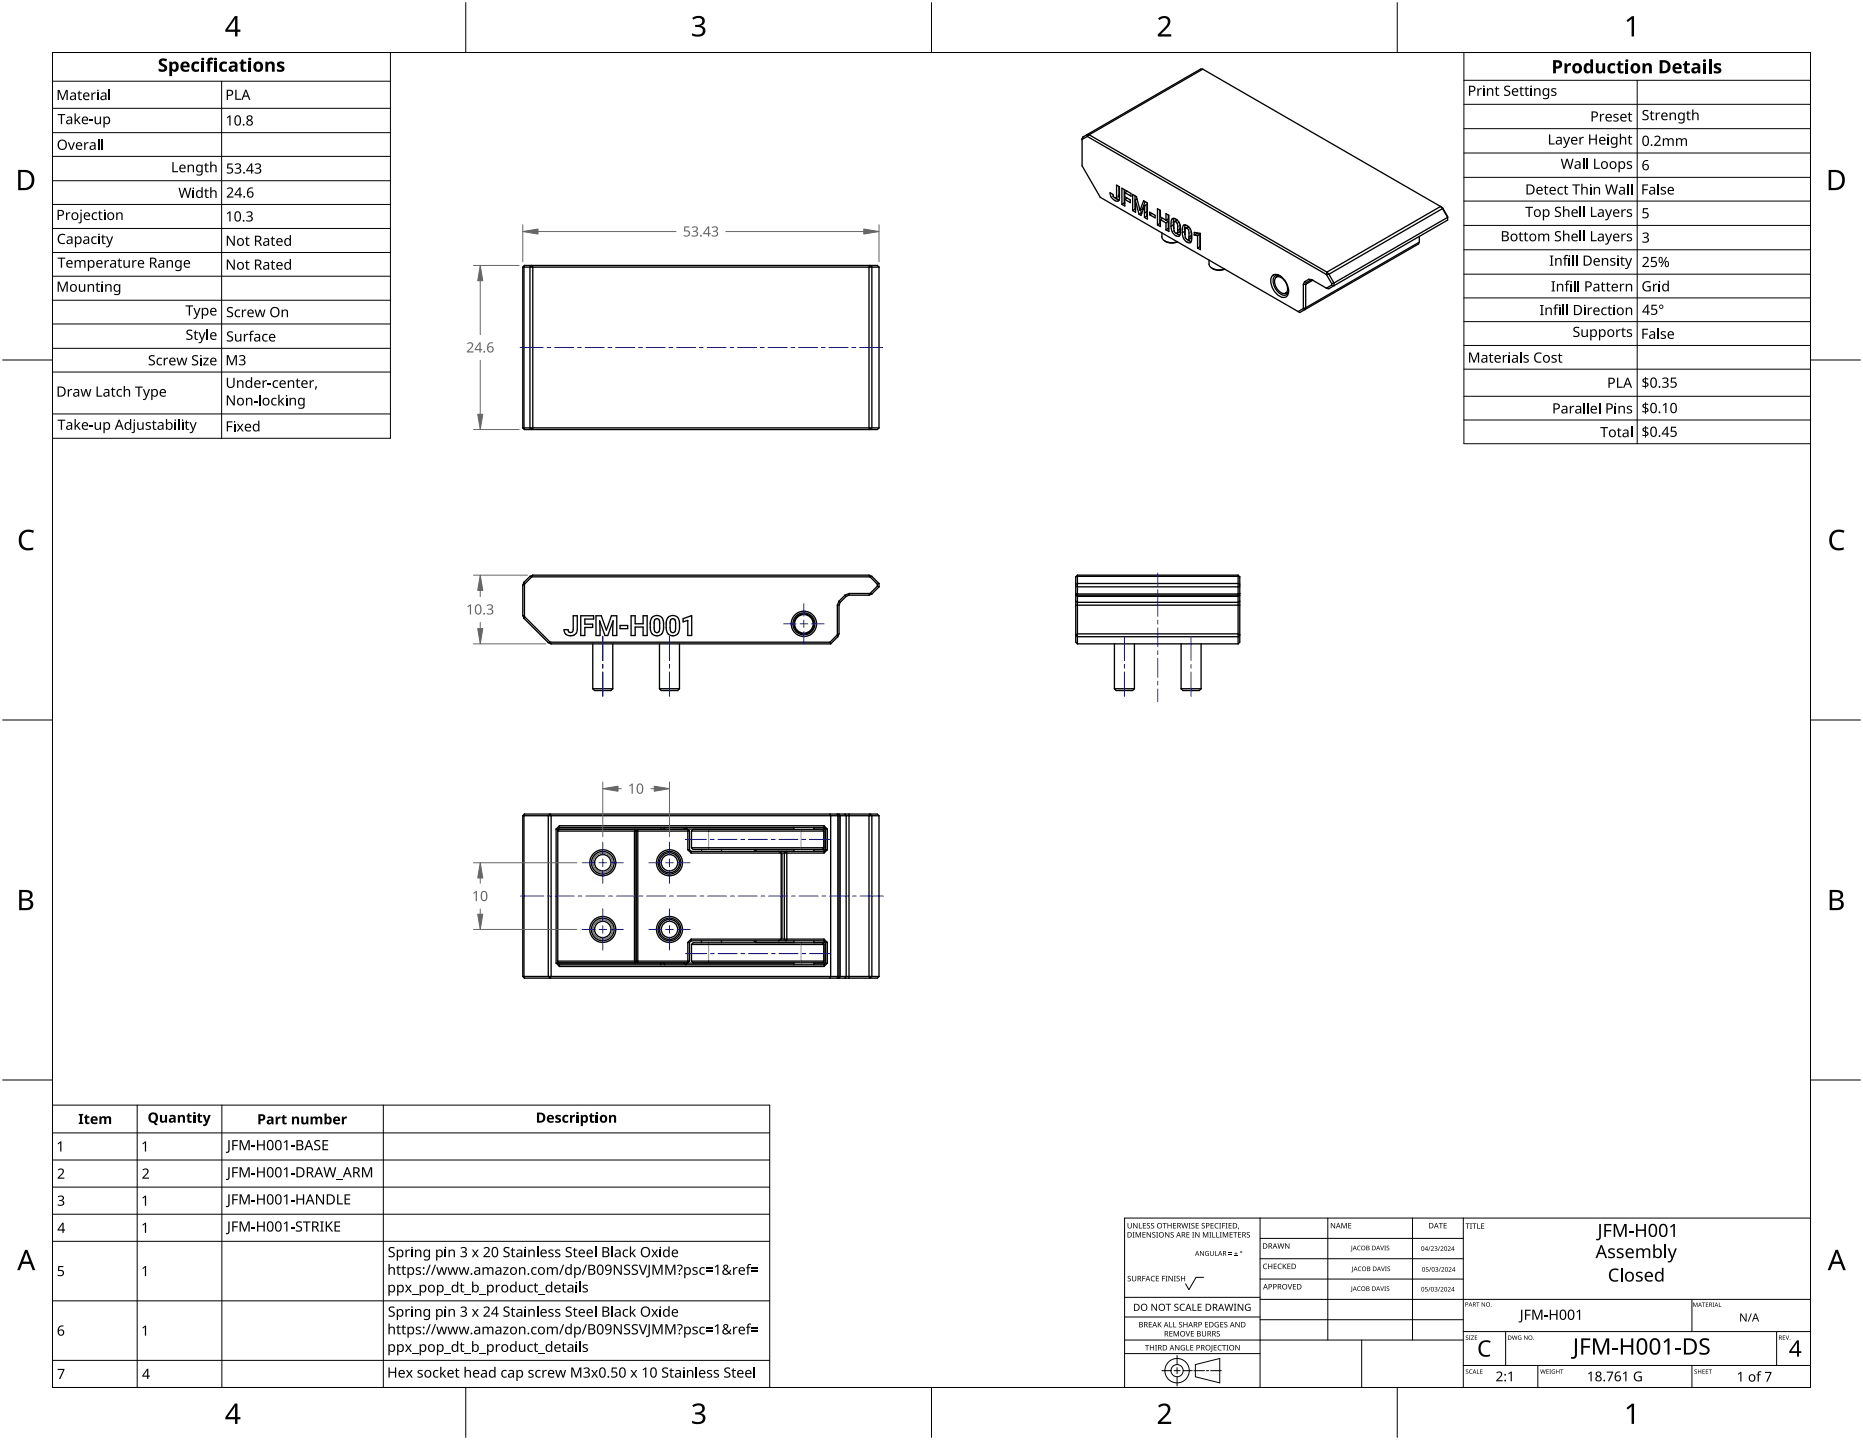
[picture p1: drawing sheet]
<svg xmlns="http://www.w3.org/2000/svg" width="559mm" height="432mm" viewBox="0 0 559 432" stroke-linecap="round" stroke-linejoin="round" font-family="sans-serif">
<path d="M15.7 15.7h527.4v400.4h-527.4z" fill="none" stroke="#000" stroke-width=".3"/>
<path d="M139.7 .8v14.9M279.4 .8v14.9M419.1 .8v14.9M.8 108h14.9M543.1 108h14.9M.8 215.9h14.9M543.1 215.9h14.9M.8 323.9h14.9M543.1 323.9h14.9M139.7 416.1v14.9M279.4 416.1v14.9M419.1 416.1v14.9" fill="none" stroke="#000" stroke-width=".3"/>
<g fill="#000">
<path d="M207.6 5.4a2.36 2.36 0 0 1 3.8 .5 1.49 1.49 0 0 1-1.3 1.8 1.62 1.62 0 0 1 1.5 1.8 1.62 1.62 0 0 1-1.8 1.5l-2.2-.3v-.7a2.16 2.16 0 0 0 3.2-.5 1.23 1.23 0 0 0-1.7-1.4h-.6v-.6a1.55 1.55 0 0 0 2.1-1.2 1.51 1.51 0 0 0-2.6-.4zM347.4 5.5a2.07 2.07 0 0 1 2.1-.8 2.07 2.07 0 0 1 1.6 1.7 4 4 0 0 1-1.6 2.6l-1.3 1.3h3.1v.7h-4v-.7l1.6-1.6a2.6 2.6 0 0 0 1.2-2.8 1.64 1.64 0 0 0-2.3 .1zM487.9 6.1l1.6-1.2h.6v6h-.7v-5.3l-1.1 1zM6.4 159.7a3.4 3.4 0 0 1 3.8-.5l-.3 .6a2.3 2.3 0 0 0-2.7 .1 2.3 2.3 0 0 0-.7 2.6 2.15 2.15 0 0 0 3.1 1.7l.4-.1v.7a3 3 0 0 1-3.5-.4 3 3 0 0 1-.8-3.4zM549.4 159.7a3.4 3.4 0 0 1 3.9-.5l-.3 .6a2.3 2.3 0 0 0-2.7 .1 2.3 2.3 0 0 0-.8 2.6 2.15 2.15 0 0 0 3.1 1.7l.4-.1v.7a3 3 0 0 1-3.4-.4 3 3 0 0 1-.8-3.4zM207.6 421.4a2.36 2.36 0 0 1 3.8 .6 1.49 1.49 0 0 1-1.3 1.8 1.62 1.62 0 0 1 1.5 1.8 1.62 1.62 0 0 1-1.8 1.4l-2.2-.3v-.7a2.16 2.16 0 0 0 3.2-.5 1.23 1.23 0 0 0-1.7-1.4h-.6v-.6a1.55 1.55 0 0 0 2.1-1.1 1.51 1.51 0 0 0-2.6-.5zM347.4 421.6a2.07 2.07 0 0 1 2.1-.8 2.07 2.07 0 0 1 1.6 1.7 4 4 0 0 1-1.6 2.5l-1.3 1.3h3.1v.7h-4v-.6l1.6-1.6a2.6 2.6 0 0 0 1.2-2.9 1.64 1.64 0 0 0-2.3 .2zM487.9 422.2l1.6-1.3h.6v6.1h-.7v-5.3l-1.1 1z"/>
<path d="M70.4 4.8h.8v4.1h.9v.6h-.9v1.4h-.7v-1.4h-2.9v-.6zM70.5 5.6l-2.2 3.3h2.2z"/>
<path d="M5.4 51h1.9a3 3 0 0 1 3 3.1 3 3 0 0 1-3.2 2.9h-1.7zM6.2 51.6v4.8h.8a2.39 2.39 0 0 0 2.5-2.2 2.39 2.39 0 0 0-2-2.6z"/>
<path d="M548.5 51h1.9a3 3 0 0 1 3 3.1 3 3 0 0 1-3.2 2.9h-1.7zM549.3 51.6v4.8h.8a2.39 2.39 0 0 0 2.4-2.2 2.39 2.39 0 0 0-2-2.6z"/>
<path d="M5.8 266.9h1.7a1.71 1.71 0 0 1 2.3 1.7 1.39 1.39 0 0 1-1.2 1.1 1.64 1.64 0 0 1 1.4 2 1.64 1.64 0 0 1-2.1 1.2h-2.1zM6.5 270.1v2.2h1.2a1.15 1.15 0 0 0 1.5-1.2 1.15 1.15 0 0 0-1.5-1zM6.5 267.5v1.9h1.1a1.04 1.04 0 0 0 1.4-1 1.04 1.04 0 0 0-1.5-.9z"/>
<path d="M548.8 266.9h1.7a1.71 1.71 0 0 1 2.3 1.7 1.39 1.39 0 0 1-1.1 1.1 1.64 1.64 0 0 1 1.3 2 1.64 1.64 0 0 1-2.1 1.2h-2.1zM549.6 270.1v2.2h1.2a1.15 1.15 0 0 0 1.4-1.2 1.15 1.15 0 0 0-1.5-1zM549.6 267.5v1.9h1.1a1.04 1.04 0 0 0 1.3-1 1.04 1.04 0 0 0-1.4-.9z"/>
<path d="M7.5 374.8h.7l2.4 6.1h-.8l-.7-1.9h-2.4l-.8 1.9h-.7zM7.9 375.6l-1 2.7h1.9z"/>
<path d="M550.6 374.8h.7l2.3 6.1h-.8l-.7-1.9h-2.4l-.7 1.9h-.8zM550.9 375.6l-.9 2.7h1.9z"/>
<path d="M70.4 420.9h.8v4h.9v.7h-.9v1.4h-.7v-1.4h-2.9v-.6zM70.5 421.7l-2.2 3.2h2.2z"/>
</g>
<g fill="none" stroke="#000" stroke-width=".3">
<path d="M378 365.3v50.8h-40.7v-50.8h205.8M378 371.3h60.9M378 377.4h60.9M398.3 365.3v36.5M423.7 365.3v36.5M438.9 365.3v50.8M337.3 394.9h40.7M337.3 389h40.7M361 383h-2.3l-2.1 3.7-1-1.7M378 383.5h60.9M378 389.6h165.1M378 395.7h60.9"/>
<path d="M438.9 399.3h104.2M451.6 399.3v10.1M507.5 389.6v9.7M532.9 399.3v10.1M337.3 405.9h40.7M337.3 401.8h101.6M348.5 411h2.7M352.1 411h1.9M353.1 406.4v2.8M353.1 410.1v1.8M353.1 412.8v2.8M354.9 411h2.7"/>
<path d="M358.1 411h3.2M358.5 409.2l7.4-1.8v7.3l-7.4-1.9zM361.8 411h.8M363.1 411h3.2M408.4 401.8v14.3M438.9 409.4h104.2M461.3 409.4v6.7M507.5 409.4v6.7"/>
<circle cx="353.1" cy="411" r="1.83"/>
<circle cx="353.1" cy="411" r="3.7"/>
</g>
<g fill="#000">
<path d="M338.2 366.7h.2v1.1a.42 .42 0 0 0 .4 .4 .42 .42 0 0 0 .5-.4v-1.1h.2v1.1a.62 .62 0 0 1-.7 .6 .62 .62 0 0 1-.6-.6zM339.7 369.5h.6l-.2 .1v1.3l.2 .2h-.6l.2-.2v-1.3zM339.9 366.7h.2l.9 1.4v-1.4h.2v1.7h-.3l-.8-1.4v1.4h-.2zM340.6 369.5h.3l.5 1.3 .5-1.3h.3v1.6h-.2l.1-1.4-.8 1.4-.5-1.4v1.4h-.2zM341.6 366.7h.2v1.5h.7v.2h-.9zM342.7 369.5h.9v.1h-.7v.6h.7v.1h-.7v.6h.7v.2h-.9zM342.8 366.7h.9v.2h-.7v.5h.7v.2h-.7v.6h.7v.2h-.9zM344.1 366.9l.5-.2 .3 .1v.2a.38 .38 0 0 0-.5-.2 .38 .38 0 0 0-.2 .5 .38 .38 0 0 0 .5 .2 .53 .53 0 0 1 .2 .8 .53 .53 0 0 1-.9 0l.1-.2a.41 .41 0 0 0 .5 .1 .41 .41 0 0 0 .1-.5 .41 .41 0 0 0-.5-.2zM343.9 369.5h.3l.8 1.3v-1.3h.2v1.6h-.2l-.9-1.4v1.4h-.2zM345.3 366.9l.6-.2 .3 .1-.1 .2a.38 .38 0 0 0-.5-.2 .38 .38 0 0 0-.1 .5 .38 .38 0 0 0 .4 .2 .53 .53 0 0 1 .2 .8 .53 .53 0 0 1-.8 0v-.2a.41 .41 0 0 0 .6 .1 .41 .41 0 0 0 .1-.5 .41 .41 0 0 0-.6-.2zM345.7 369.6l.5-.1h.4l-.1 .2a.38 .38 0 0 0-.5-.1 .38 .38 0 0 0-.2 .5 .38 .38 0 0 0 .5 .2 .53 .53 0 0 1 .2 .7 .53 .53 0 0 1-.8 .1v-.2a.41 .41 0 0 0 .5 .1 .41 .41 0 0 0 .1-.6 .41 .41 0 0 0-.5-.2zM346.8 369.5h.6l-.2 .1v1.3l.2 .2h-.6l.2-.2v-1.3z"/>
<path d="M348.7 366.7h1.2v.2h-.5v1.5h-.2v-1.5h-.5zM349.5 369.5h.2l.9 1.3-.1-1.3h.2v1.6h-.2l-.9-1.4v1.4h-.1zM350.2 366.7h.2v.7h.8v-.7h.2v1.7h-.2v-.8h-.8v.8h-.2zM351.2 369.6l.5-.1h.4l-.1 .2a.38 .38 0 0 0-.5-.1 .38 .38 0 0 0-.2 .5 .38 .38 0 0 0 .5 .2 .53 .53 0 0 1 .2 .7 .53 .53 0 0 1-.8 .1v-.2a.41 .41 0 0 0 .5 .1 .41 .41 0 0 0 .1-.6 .41 .41 0 0 0-.5-.2zM351.9 366.7h.9v.2h-.7v.5h.6v.2h-.6v.6h.7v.2h-.9zM354.3 366.7h.2l.4 1.4 .3-1.4h.3l.3 1.4 .4-1.4h.2l-.4 1.7h-.3l-.3-1.4-.4 1.4h-.2zM355.9 369.5h.9v.1h-.7v.6h.6v.1h-.6v.6h.7v.2h-.9zM356.5 366.7h.6l-.2 .2v1.3l.2 .2h-.6l.2-.2v-1.3zM357.6 369.5h.6l-.2 .1v1.3l.2 .2h-.6l.2-.2v-1.3zM357.4 366.9l.6-.2 .3 .1-.1 .2a.38 .38 0 0 0-.5-.2 .38 .38 0 0 0-.1 .5 .38 .38 0 0 0 .4 .2 .53 .53 0 0 1 .2 .8 .53 .53 0 0 1-.8 0v-.2a.41 .41 0 0 0 .6 .1 .41 .41 0 0 0 .1-.5 .41 .41 0 0 0-.6-.2zM358.7 366.7h.9v.2h-.7v.5h.6v.2h-.6v.6h.7v.2h-.9zM358.5 369.5h.2l.9 1.3v-1.3h.2v1.6h-.3l-.8-1.4v1.4h-.2z"/>
<path d="M359.9 375.1h.3l.7 1.2v-1.2h.2v1.5h-.2l-.8-1.2v1.2h-.2zM360.5 366.9l.6-.2 .3 .1-.1 .2a.38 .38 0 0 0-.5-.2 .38 .38 0 0 0-.1 .5 .38 .38 0 0 0 .4 .2 .53 .53 0 0 1 .2 .8 .53 .53 0 0 1-.8 0v-.2a.41 .41 0 0 0 .6 .1 .41 .41 0 0 0 .1-.5 .41 .41 0 0 0-.6-.2zM360.8 369.5h.3l.5 1.3 .5-1.3h.3v1.6h-.2v-1.4l-.7 1.4-.5-1.4v1.4h-.2zM361.6 375.3l.6-.2 .4 .1-.2 .1a.6 .6 0 0 0-.8 .6 .6 .6 0 0 0 .8 .5v-.4l-.3-.2h.5v.7a.8 .8 0 0 1-1-.1 .8 .8 0 0 1 0-1.1zM362.7 369.5h.6l-.2 .1v1.3l.2 .2h-.6l.2-.2v-1.3zM363.6 369.5h.2v1.4h.7v.2h-.9zM363.1 366.7h.9v.2h-.7v.5h.7v.2h-.7v.6h.7v.2h-.9zM363 375.1h.1v1a.38 .38 0 0 0 .4 .3 .38 .38 0 0 0 .4-.3v-1h.2v1a.56 .56 0 0 1-.6 .5 .56 .56 0 0 1-.5-.5zM364.5 375.1h.2v1.3h.6v.2h-.8zM364.8 369.5h.2v1.4h.7v.2h-.9zM364.5 366.9l.6-.2 .4 .1-.1 .2a.65 .65 0 0 0-.9 .6 .65 .65 0 0 0 1 .5 .77 .77 0 0 1-1.1-.1 .77 .77 0 0 1 .1-1.1zM365.7 366.7h.6l-.2 .2v1.3l.2 .2h-.6l.2-.2v-1.3z"/>
<path d="M365.9 369.5h.6l-.2 .1v1.3l.2 .2h-.6l.2-.2v-1.3zM366.6 366.7h.9v.2h-.7v.6h.6v.2h-.6v.7h-.2zM366.8 369.5h.3l.5 1.3 .5-1.3h.3v1.6h-.2v-1.4l-.7 1.4-.5-1.4v1.4h-.2zM367.6 366.7h.6l-.2 .2v1.3l.2 .2h-.6l.2-.2v-1.3zM368.6 376l.9 .1zM368.6 375.6l.9 .1zM368.5 366.7h.9v.2h-.7v.5h.7v.2h-.7v.6h.7v.2h-.9zM368.8 369.5h.9v.1h-.7v.6h.7v.1h-.7v.6h.7v.2h-.9zM370.2 376.4l1 .2zM369.9 369.5h1.2v.1h-.5v1.5h-.2v-1.5h-.5zM370.6 375.4l.2 .4h.4l-.4 .1v.4l-.2-.4h-.4l.4-.1zM371.4 368.1h.3l-.4 .6z"/>
<path d="M371.4 369.5h.9v.1h-.7v.6h.6v.1h-.6v.6h.7v.2h-.9zM374 369.6l.6-.1h.3l-.1 .2a.38 .38 0 0 0-.5-.1 .38 .38 0 0 0-.1 .5 .38 .38 0 0 0 .5 .2 .53 .53 0 0 1 .1 .7 .53 .53 0 0 1-.8 .1v-.2a.41 .41 0 0 0 .6 .1 .41 .41 0 0 0 .1-.6 .41 .41 0 0 0-.5-.2zM379.1 379.1l.5-.2 .5 .1-.1 .2a.65 .65 0 0 0-.9 .6 .65 .65 0 0 0 .9 .5 .77 .77 0 0 1-1.1-.1 .77 .77 0 0 1 .2-1.1zM383.4 379.1l.6-.2 .5 .1-.1 .2a.65 .65 0 0 0-1 .6 .65 .65 0 0 0 1 .5 .77 .77 0 0 1-1.1-.1 .77 .77 0 0 1 .1-1.1zM383.2 372.8h.2l.3 1.4 .4-1.4h.2l.4 1.4 .3-1.4h.2l-.4 1.6h-.2l-.4-1.3-.4 1.3h-.2zM385.5 372.8h.2l.9 1.4v-1.4h.2v1.6h-.3l-.9-1.3 .1 1.3h-.2zM399.2 366.7h.2l.9 1.4v-1.4h.2v1.6h-.3l-.8-1.3v1.3h-.2zM402.3 366.7h.4l.5 1.3 .5-1.3h.3v1.6h-.2v-1.4l-.7 1.4-.6-1.4v1.4h-.2zM405.4 373.5h.2v1.5l-.5 .3v-.2l.3-.2zM404.4 366.7h.9v.2h-.7v.5h.7v.2h-.7v.6h.7v.1h-.9zM407.3 373.7l.4-.2 .4 .1-.1 .2a.55 .55 0 0 0-.8 .4 .55 .55 0 0 0 .9 .5 .64 .64 0 0 1-1-.1 .64 .64 0 0 1 .2-.9zM407.5 380l.5-.2 .3 .1v.1a.55 .55 0 0 0-.8 .5 .55 .55 0 0 0 .8 .5 .64 .64 0 0 1-.9-.1 .64 .64 0 0 1 .1-.9z"/>
<path d="M414 373.5h.2l.4 1.2 .4-1.2h.1l-.4 1.4h-.2zM414.2 379.8h.2l.4 1.2 .4-1.2h.2l-.5 1.4h-.2zM415.2 373.5h.5l-.2 .2 .2 1.2h-.5l.2-.1zM416 373.7l.4-.2 .3 .2a.33 .33 0 0 0-.5 0 .33 .33 0 0 0-.1 .4 .33 .33 0 0 0 .5 .1 .43 .43 0 0 1-.1 .7 .43 .43 0 0 1-.6-.2 .33 .33 0 0 0 .5 .2 .33 .33 0 0 0 0-.6l-.5-.2zM428.9 373.7h.2l-.7 1.4zM429.1 380h.2l-.7 1.3zM429.2 373.9a.49 .49 0 0 1 .8 0 .49 .49 0 0 1-.3 .7l-.3 .3 .7 .2h-.9l.3-.5a.37 .37 0 0 0 .4-.5 .37 .37 0 0 0-.6-.1zM430.3 373.8a.42 .42 0 0 1 .7-.1 .42 .42 0 0 1-.2 .7 .44 .44 0 0 1 .3 .6 .44 .44 0 0 1-.8 .1v-.2a.35 .35 0 0 0 .5 .1 .35 .35 0 0 0 0-.5l-.3-.2a.3 .3 0 0 0 .4-.1 .3 .3 0 0 0-.1-.4 .3 .3 0 0 0-.4 .2zM431.8 373.7h.2l-.7 1.4zM432 380h.2l-.7 1.3zM431.6 366.7h1.2v.2h-.5v1.4h-.2v-1.4h-.5zM432.1 373.9a.49 .49 0 0 1 .8 0 .49 .49 0 0 1-.3 .7l-.3 .3 .7 .2h-.9l.3-.5a.37 .37 0 0 0 .4-.5 .37 .37 0 0 0-.6-.1z"/>
<path d="M433 366.7h.9v.2h-.7v.5h.7v.2h-.7v.6h.7v.1h-.9zM434.3 373.9a.49 .49 0 0 1 .8 0 .49 .49 0 0 1-.4 .7l-.2 .3 .6 .2h-.9l.4-.5a.37 .37 0 0 0 .4-.5 .37 .37 0 0 0-.7-.1zM439.6 366.9h1.2v.1h-.5v1.5h-.2v-1.5h-.5zM440.9 366.9h.6l-.2 .1v1.3l.2 .2h-.6l.2-.2v-1.3zM441.6 366.9h1.2v.1h-.5v1.5h-.2v-1.5h-.5zM443.1 366.9h.2v1.4h.7v.2h-.9zM444.3 366.9h.9v.1h-.7v.5h.6v.2h-.6v.6h.7v.2h-.9zM479.7 367h.5v3.8a.99 .99 0 0 1-1.4 1.1v-.4a.6 .6 0 0 0 .6 0 .6 .6 0 0 0 .3-.6zM481.2 367h2.2v.4h-1.7v1.4h1.6v.5h-1.6v1.6h-.5zM482.5 374.6l.7-.3 1.2 .2-.2 .4-.6-.2a.47 .47 0 0 0-.8 .2 .47 .47 0 0 0 .5 .6 .97 .97 0 0 1 1.1 1.1 .97 .97 0 0 1-1.4 .7l-.7-.2v-.4l.7 .2a.56 .56 0 0 0 1-.3 .56 .56 0 0 0-.8-.7h-.2a.78 .78 0 0 1-.5-1.3zM484 367h.8l1.1 3.2 1.3-3.2h.7v3.9h-.5l.1-3.4-1.4 3.4h-.4l-1.2-3.4v3.4h-.5zM485.1 374.6l.7-.3 1.2 .2-.2 .4-.6-.2a.47 .47 0 0 0-.8 .2 .47 .47 0 0 0 .5 .6 .97 .97 0 0 1 1.1 1.1 .97 .97 0 0 1-1.4 .7l-.7-.2v-.4l.8 .2a.56 .56 0 0 0 .9-.3 .56 .56 0 0 0-.8-.7h-.1a.78 .78 0 0 1-.6-1.3z"/>
<path d="M488.7 369.2h1.3v.5h-1.3zM490.7 367h.5v1.7h2v-1.7h.5v3.9h-.5v-1.8h-2v1.8h-.5zM490.8 374.3h.4l.1 .4a1.1 1.1 0 0 1 1.8 .1 1.04 1.04 0 0 1 1.2-.5 1.04 1.04 0 0 1 .7 1.1v1.9h-.5v-1.9a.71 .71 0 0 0-.8-.7 .71 .71 0 0 0-.6 1v1.6h-.4v-1.9a.73 .73 0 0 0-1-.7 .73 .73 0 0 0-.4 1.1v1.5h-.5zM499.2 373.1h.5v4.2h-.5zM500.2 374.3h.5l.9 2.5 .8-2.5h.6l-1.3 3.4a1.11 1.11 0 0 1-1.5 .8v-.4l.8-.1 .4-.7zM500.9 367.8l1.1-.8h.4v3.9h-.5v-3.4l-.7 .7zM338.3 382.7l.6-.1 .3 .1-.1 .1a.38 .38 0 0 0-.5-.1 .38 .38 0 0 0-.1 .5 .38 .38 0 0 0 .5 .2 .53 .53 0 0 1 .1 .8 .53 .53 0 0 1-.8 0v-.2a.41 .41 0 0 0 .6 .1 .41 .41 0 0 0 .1-.6 .41 .41 0 0 0-.5-.1zM339.6 382.6h.2v1a.42 .42 0 0 0 .4 .5 .42 .42 0 0 0 .4-.5v-1h.2v1a.62 .62 0 0 1-.6 .6 .62 .62 0 0 1-.6-.6zM342.6 382.6h.9v.2h-.7v.5h.7v.2h-.7v.7h-.2zM344.6 396.4h.9v.2h-.7v.5h.6v.2h-.6v.5h.7v.2h-.9zM345.4 382.8l.6-.2 .4 .1-.1 .1a.65 .65 0 0 0-.9 .6 .65 .65 0 0 0 .9 .6 .77 .77 0 0 1-1.1-.1 .77 .77 0 0 1 .2-1.1zM345.4 391h.3l1.1 1.7v-1.7h.2v2.1h-.3l-1.1-1.8v1.8h-.2z"/>
<path d="M346.7 382.6h.9v.2h-.7v.5h.7v.1h-.7v.6h.7v.2h-.9zM347.3 396.4h.2v.8l.7-.8h.2l-.6 .7 .7 .9h-.3l-.5-.7-.2 .7h-.2zM348.5 382.6h1v.2h-.8v.5h.7v.2h-.7v.7h-.2zM349.6 382.6h.6l-.2 .2v1.2l.2 .2h-.6l.2-.2v-1.2zM349.7 391h1.5v.2h-.6v1.9h-.3v-1.9h-.6zM350.7 396.4h.2v1.4h.7v.2h-.9zM350.5 382.6h.2l.9 1.3v-1.3h.2v1.6h-.3l-.8-1.3v1.3h-.2zM351.9 396.4h.2v1.4h.7v.2h-.9zM352.1 382.6h.6l-.2 .2v1.2l.2 .2h-.6l.2-.2v-1.2zM352.3 391.2l.4-.3 .8 .1-.3 .2a.44 .44 0 0 0-.7 .2 .44 .44 0 0 0 .5 .5 .66 .66 0 0 1 .4 1 .66 .66 0 0 1-1 .2l-.2-.1v-.3l.3 .1a.47 .47 0 0 0 .7-.2 .47 .47 0 0 0-.6-.6l-.4-.3zM353 382.7l.5-.1 .4 .1-.1 .1a.38 .38 0 0 0-.5-.1 .38 .38 0 0 0-.2 .5 .38 .38 0 0 0 .5 .2 .53 .53 0 0 1 .2 .8 .53 .53 0 0 1-.8 0v-.2a.41 .41 0 0 0 .5 .1 .41 .41 0 0 0 .2-.6 .41 .41 0 0 0-.6-.1zM353.7 396.6l.5-.2 .4 .1-.1 .1a.38 .38 0 0 0-.5-.1 .38 .38 0 0 0-.2 .5 .38 .38 0 0 0 .5 .2 .53 .53 0 0 1 .2 .8 .53 .53 0 0 1-.8 0v-.2a.41 .41 0 0 0 .5 .1 .41 .41 0 0 0 .2-.6 .41 .41 0 0 0-.6-.1z"/>
<path d="M354.1 391.2l.7-.3 .6 .2-.1 .2a.84 .84 0 0 0-1.2 .7 .84 .84 0 0 0 1.2 .8v.2a1.1 1.1 0 0 1-1.3-.3 1.1 1.1 0 0 1 .1-1.5zM354.2 382.6h.2v.7h.9v-.7h.2v1.6h-.2v-.7h-.9v.7h-.2zM355.6 399.1h.2l.5 1.4 .5-1.4h.2l-.6 1.7h-.2zM354.9 396.4h.2v.7h.9v-.7h.2v1.6h-.2v-.7h-.9v.7h-.2zM357.7 391h.2v1.8h1v.3h-1.2zM359.2 391h1.2v.2h-.9v.7h.9v.2h-.9v.7h.9v.3h-1.2zM360.5 399.1h.2v1.1a.42 .42 0 0 0 .4 .4 .42 .42 0 0 0 .5-.4v-1.1h.2v1.1a.62 .62 0 0 1-.7 .6 .62 .62 0 0 1-.6-.6zM361.4 396.4h.9v.2h-.7v.5h.7v.2h-.7v.5h.7v.2h-.9zM364.5 396.6l.7-.2 .4 .1-.1 .2a.67 .67 0 0 0-1 .5 .67 .67 0 0 0 .9 .6v-.4h-.3v-.2h.5v.8a.88 .88 0 0 1-1.2-.2 .88 .88 0 0 1 .1-1.2zM366 396.4h.9v.2h-.7v.5h.7v.2h-.7v.5h.7v.2h-.9zM367.3 396.6l.5-.2 .3 .1v.1a.38 .38 0 0 0-.5-.1 .38 .38 0 0 0-.2 .5 .38 .38 0 0 0 .5 .2 .53 .53 0 0 1 .2 .8 .53 .53 0 0 1-.8 0v-.2a.41 .41 0 0 0 .5 .1 .41 .41 0 0 0 .1-.6 .41 .41 0 0 0-.5-.1zM367.3 391h.2l.5 1.7 .4-1.7h.3l.5 1.7 .4-1.7h.3l-.5 2.1h-.3l-.5-1.8-.5 1.8h-.3z"/>
<path d="M370.1 391h.7l-.2 .2v1.7l.2 .2h-.7l.2-.2v-1.7zM370.6 396.4h.2l.9 1.3-.1-1.3h.2v1.6h-.2l-.9-1.3v1.3h-.1zM371.2 391h.4l1.1 1.7v-1.7h.2v2.1h-.3l-1.1-1.8v1.8h-.3zM373.7 391.2l.9-.3 .5 .2-.1 .2a.87 .87 0 0 0-1.3 .6 .87 .87 0 0 0 1.2 .9v-.6h-.5v-.2h.7v1a1.15 1.15 0 0 1-1.5-.2 1.15 1.15 0 0 1 .1-1.6zM380.4 378.9h.2v.7h.8v-.7h.2v1.6h-.2v-.7h-.8v.7h-.2zM382.1 378.9h.9v.2h-.7v.5h.6v.2h-.6v.6h.7v.1h-.9zM384.7 378.9h.3v.8l.7-.8h.2l-.6 .7 .6 .9h-.2l-.6-.7-.1 .7h-.3zM386.2 385h.2l.5 1.4 .5-1.4h.2l-.6 1.6h-.2zM386.2 378.9h.9v.2h-.7v.5h.6v.2h-.6v.6h.7v.1h-.9zM387.8 385h.9v.2h-.7v.5h.7v.2h-.7v.6h.7v.1h-.9zM405.4 385.7h.2v1.5l-.5 .3v-.2l.3-.2zM405.6 379.8h.2v1.4l-.4 .3-.1-.2 .3-.1z"/>
<path d="M407.3 385.9l.4-.2 .4 .1-.1 .1a.55 .55 0 0 0-.8 .5 .55 .55 0 0 0 .9 .5 .64 .64 0 0 1-1-.1 .64 .64 0 0 1 .2-.9zM414 385.7h.2l.4 1.2 .4-1.2h.1l-.4 1.4h-.2zM415.2 385.7h.5l-.2 .2 .2 1.2h-.5l.2-.1zM415.5 379.8h.4l-.1 .1 .1 1.3h-.4l.1-.2zM416 385.9l.4-.2 .3 .2a.33 .33 0 0 0-.5 0 .33 .33 0 0 0-.1 .4 .33 .33 0 0 0 .5 .1 .43 .43 0 0 1-.1 .7 .43 .43 0 0 1-.6-.2 .33 .33 0 0 0 .5 .2 .33 .33 0 0 0 0-.6l-.5-.2zM416.2 379.9l.5-.1 .2 .2a.33 .33 0 0 0-.5-.1 .33 .33 0 0 0-.1 .5 .33 .33 0 0 0 .5 .1 .43 .43 0 0 1 0 .7 .43 .43 0 0 1-.7-.3 .33 .33 0 0 0 .5 .2 .33 .33 0 0 0 0-.5l-.4-.3zM427.5 385.9h.7l-.6 .2v.4a.45 .45 0 0 1 .6 .1 .45 .45 0 0 1-.2 .7 .45 .45 0 0 1-.6-.2 .39 .39 0 0 0 .6 0 .39 .39 0 0 0 0-.5 .39 .39 0 0 0-.6 0zM427.7 380h.7l-.5 .1-.1 .4a.45 .45 0 0 1 .7 .2 .45 .45 0 0 1-.2 .6 .45 .45 0 0 1-.7-.2 .39 .39 0 0 0 .6 .1 .39 .39 0 0 0 0-.6 .39 .39 0 0 0-.5 0zM428.9 385.9h.2l-.7 1.4zM430.3 386a.42 .42 0 0 1 .7-.1 .42 .42 0 0 1-.2 .7 .44 .44 0 0 1 .3 .6 .44 .44 0 0 1-.8 0v-.1a.35 .35 0 0 0 .5 .1 .35 .35 0 0 0 0-.5l-.3-.2a.3 .3 0 0 0 .4-.1 .3 .3 0 0 0-.1-.4 .3 .3 0 0 0-.4 .1zM430.5 380.1a.42 .42 0 0 1 .7-.2 .42 .42 0 0 1-.1 .7 .44 .44 0 0 1 .2 .7 .44 .44 0 0 1-.7 0l-.1-.2a.35 .35 0 0 0 .5 .2 .35 .35 0 0 0 .1-.6l-.4-.1a.3 .3 0 0 0 .4-.1 .3 .3 0 0 0-.1-.5 .3 .3 0 0 0-.4 .2zM431.8 385.9h.2l-.7 1.4z"/>
<path d="M432.1 386a.49 .49 0 0 1 .8 .1 .49 .49 0 0 1-.3 .7l-.3 .3 .7 .2h-.9l.3-.5a.37 .37 0 0 0 .4-.5 .37 .37 0 0 0-.6-.1zM432.3 380.1a.49 .49 0 0 1 .8 .1 .49 .49 0 0 1-.3 .7l-.3 .3 .7 .1h-.9l.4-.5a.37 .37 0 0 0 .3-.5 .37 .37 0 0 0-.6-.1zM434.3 386a.49 .49 0 0 1 .8 .1 .49 .49 0 0 1-.4 .7l-.2 .3 .6 .2h-.9l.4-.5a.37 .37 0 0 0 .4-.5 .37 .37 0 0 0-.7-.1zM434.5 380.1a.49 .49 0 0 1 .8 .1 .49 .49 0 0 1-.3 .7l-.3 .3 .7 .1h-.9l.3-.5a.37 .37 0 0 0 .4-.5 .37 .37 0 0 0-.6-.1zM442.8 390.5h1l-.4 .2v1.1h-.2v-1.1zM444.4 390.5l.9 1.1v-1.1h.1v1.3l-.8-1.1-.2 1.1zM456.2 392.7h.4v3a.78 .78 0 0 1-1.1 .8v-.3h.5l.2-.3zM457.4 392.7h1.7v.4h-1.3v1h1.2v.4h-1.2v1.3h-.4zM459.6 392.7h.6l.9 2.5 1-2.5h.6v3.1h-.4v-2.7l-1 2.7h-.3l-1-2.7v2.7h-.4zM463.2 394.5h1.1v.3h-1.1zM464.8 392.7h.4v1.3h1.6v-1.3h.4v3.1h-.4v-1.4h-1.6v1.4h-.4zM472.8 393.4l.9-.7h.3v3.1h-.4v-2.7l-.6 .5z"/>
<path d="M483.1 380.9a2.17 2.17 0 0 1 2.4-.3l-.2 .4a1.55 1.55 0 0 0-2 .3 1.55 1.55 0 0 0 0 2 1.51 1.51 0 0 0 2.1 .5v.4a2.03 2.03 0 0 1-2.6-.7 2.03 2.03 0 0 1 .3-2.6zM486.2 380.2h.4v4.1h-.4zM490.8 381.6l.7-.3 1.2 .2-.2 .4-.6-.2a.47 .47 0 0 0-.8 .2 .47 .47 0 0 0 .6 .6 .97 .97 0 0 1 1 1.2 .97 .97 0 0 1-1.4 .6l-.6-.1v-.5l.7 .2a.56 .56 0 0 0 .9-.3 .56 .56 0 0 0-.7-.6l-.2-.1a.78 .78 0 0 1-.6-1.3zM507.9 390.6h.2l.4 1 .4-1h.3v1.3h-.2v-1.2l-.6 1.2-.4-1.2-.1 1.2zM510.5 390.6h1l-.4 .1v1.2h-.2v-1.2zM511.7 390.6h.7l-.6 .1v.4h.6l-.6 .2v.4l.6 .2h-.7zM513.7 390.6h.5l-.2 .1 .2 1.2h-.5l.2-.1zM515.6 390.6h.2v1.1l.5 .2h-.7zM522 393.9h.3l1.3 2v-2h.3v2.4h-.4l-1.3-2v2h-.2zM525.2 393.9h.2l-.9 2.4h-.2zM343.5 403.3h1.2v.2h-.5v1.4h-.2v-1.4h-.5zM344.9 403.3h.2v.7h.8v-.7h.3v1.6h-.3v-.7h-.8v.7h-.2z"/>
<path d="M346.5 403.3h.5l-.1 .2v1.3l.1 .1h-.5l.2-.1v-1.3zM350.8 399.1h.9v.2h-.7v.5h.6v.2h-.6v.6h.7v.2h-.9zM352 399.1h.3l.5 1.4 .5-1.4h.3v1.7h-.2v-1.5l-.7 1.5-.5-1.5v1.5h-.2zM352.5 403.3h.2l.9 1.4v-1.4h.2v1.6h-.3l-.9-1.3 .1 1.3h-.2zM354.3 403.5l.8-.2 .3 .1v.2a.67 .67 0 0 0-1.1 .5 .67 .67 0 0 0 .9 .6v-.4h-.3v-.2h.6v.8a.88 .88 0 0 1-1.2-.2 .88 .88 0 0 1 0-1.2zM355.8 403.3h.2v1.5h.8v.1h-1zM357 403.3h.9v.2h-.7v.5h.7v.2h-.7v.6h.7v.1h-.9zM357.2 399.1h.9v.2h-.7v.5h.7v.2h-.7v.6h.7v.2h-.9zM363.4 403.3h.2v1.7l-.5 .4-.1-.2 .4-.2zM364.1 403.3h.9v.2h-.7v.5h.6v.2h-.6v.6h.7v.1h-.9zM365 399.3l.6-.2 .3 .1-.1 .2a.38 .38 0 0 0-.5-.2 .38 .38 0 0 0-.1 .5 .38 .38 0 0 0 .4 .2 .53 .53 0 0 1 .2 .8 .53 .53 0 0 1-.8 0v-.2a.41 .41 0 0 0 .6 .1 .41 .41 0 0 0 .1-.5 .41 .41 0 0 0-.5-.2zM365.4 403.5l.6-.2 .5 .1-.1 .2a.65 .65 0 0 0-1 .6 .65 .65 0 0 0 1 .5 .77 .77 0 0 1-1.1-.1 .77 .77 0 0 1 .1-1.1z"/>
<path d="M366.5 403.3h1.3v.2h-.5v1.4h-.2v-1.4h-.6zM367.9 403.3h.6l-.2 .2v1.3l.2 .1h-.6l.2-.1v-1.3zM370.5 403.3h.3l.8 1.4v-1.4h.2v1.6h-.2l-.9-1.3v1.3h-.2zM439.7 400.6l.5-.1 .2 .2a.32 .32 0 0 0-.5-.1 .32 .32 0 0 0 0 .4 .32 .32 0 0 0 .4 .1 .41 .41 0 0 1 0 .7 .41 .41 0 0 1-.7-.2 .31 .31 0 0 0 .5 .1 .31 .31 0 0 0 0-.5l-.4-.2zM439.7 410.8l.5-.2 .2 .2a.32 .32 0 0 0-.5 0 .32 .32 0 0 0 0 .4 .32 .32 0 0 0 .4 .1 .41 .41 0 0 1 0 .6 .41 .41 0 0 1-.7-.2 .31 .31 0 0 0 .5 .2 .31 .31 0 0 0 0-.5l-.4-.3zM440.6 400.5h.5l-.2 .1 .2 1.2h-.5l.2-.2zM440.8 410.8l.5-.2 .3 .1v.1a.52 .52 0 0 0-.8 .5 .52 .52 0 0 0 .8 .5 .61 .61 0 0 1-.9-.1 .61 .61 0 0 1 .1-.9zM441.2 400.5h.9l-.7 1.1 .7 .2h-.9l.7-1.2zM443 410.6h.2v1.2l.6 .1h-.8zM442.4 400.5h.7l-.6 .1v.4h.6l-.6 .2v.4l.6 .2h-.7zM444 410.6h.7l-.6 .2v.4h.6l-.6 .1v.5l.6 .1h-.7zM444.1 402.5a2.71 2.71 0 0 1 3-.3l-.2 .5a1.9 1.9 0 0 0-2.3 .2 1.9 1.9 0 0 0-.4 2.3 1.85 1.85 0 0 0 2.7 .9v.6a2.46 2.46 0 0 1-2.9-.5 2.46 2.46 0 0 1-.4-2.9z"/>
<path d="M448.8 411.6a1.01 1.01 0 0 1 1.6-.1 1.01 1.01 0 0 1-.4 1.6l-.8 .8h1.5v.3h-1.9v-.3l1-1.1a.69 .69 0 0 0 .3-1.1 .69 .69 0 0 0-1.1 .1zM452.4 411.9l1.1-.6v2.9h-.4v-2.5l-.5 .4zM453.5 400.5h.2l.2 1.1 .3-1.1h.2l.3 1.1 .3-1.1h.1l-.3 1.3h-.2l-.3-1.1-.3 1.1h-.2zM455.5 400.6l.8-.1-.2 .1a.53 .53 0 0 0-.7 .6 .53 .53 0 0 0 .8 .4v-.4l-.3-.1h.4v.6a.71 .71 0 0 1-.9-.1 .71 .71 0 0 1 .1-1zM457.1 400.5l.9 1.1v-1.1h.2v1.3l-.9-1.1-.2 1.1zM462 410.6h.2l.2 1.1 .3-1.1h.2l.3 1.1 .3-1.1h.1l-.3 1.3h-.2l-.3-1.1-.3 1.1h-.2zM463.8 410.6h.8l-.6 .2v.4h.5l-.5 .1v.5l.6 .1h-.8zM464.7 410.6h.5l-.1 .2 .1 1.1h-.5l.2-.1zM465.6 410.8l.8-.1-.2 .1a.53 .53 0 0 0-.6 .5 .53 .53 0 0 0 .7 .5v-.4l-.3-.2h.5v.7a.71 .71 0 0 1-1-.2 .71 .71 0 0 1 .1-.9zM466.8 410.6h.1v.6h.7v-.6h.2v1.3h-.2v-.6h-.7v.6h-.1zM468 410.6h.9l-.4 .2v1.1h-.1v-1.1zM472.4 401.3h.6v4.8a1.24 1.24 0 0 1-1.8 1.3v-.5a.75 .75 0 0 0 .8 0 .75 .75 0 0 0 .4-.7z"/>
<path d="M474.3 401.3h2.7v.6h-2.1v1.7h2v.5h-2v2.1h-.6zM476.3 411.9l1.1-.6v2.9h-.3v-2.5l-.6 .4zM477.8 401.3h.9l1.5 4 1.6-4h.9v4.9h-.6v-4.3l-1.6 4.3h-.5l-1.6-4.3v4.3h-.6zM481.9 411.3h2l-1.2 2.9h-.4l1.2-2.6h-1.6zM483.6 404.1h1.6v.5h-1.6zM486.8 411.9l1-.6v2.9h-.3v-2.5l-.5 .4zM486.2 401.3h.6v2.1h2.5v-2.1h.6v4.9h-.6v-2.3h-2.5v2.3h-.6zM490.4 411.6l1.2-.4 .8 .2-.1 .3a1.2 1.2 0 0 0-1.9 .9 1.2 1.2 0 0 0 1.7 1.3v-.9h-.6v-.3h1v1.4a1.59 1.59 0 0 1-2.1-.3 1.59 1.59 0 0 1 0-2.2zM498.9 402.4l1.4-1.1h.5v4.9h-.6v-4.2l-.9 .8zM502.5 404.1h1.7v.5h-1.7zM508.3 410.8l.4-.2 .3 .2a.32 .32 0 0 0-.5 0 .32 .32 0 0 0-.1 .4 .32 .32 0 0 0 .5 .1 .41 .41 0 0 1-.1 .6 .41 .41 0 0 1-.6-.2 .31 .31 0 0 0 .5 .2 .31 .31 0 0 0 0-.5l-.4-.3zM509.3 410.6h.2v.6h.6v-.6h.2v1.3h-.2v-.6h-.6v.6h-.2z"/>
<path d="M510.6 410.6h.8l-.6 .2v.4h.5l-.5 .1v.5l.6 .1h-.8zM511.6 410.6h.8l-.6 .2v.4h.5l-.5 .1v.5l.6 .1h-.8zM510 401.8a2.3 2.3 0 0 1 2.7-.3l-.2 .6a1.41 1.41 0 0 0-2.1 .3 1.83 1.83 0 0 0 1.7 1.4 1.36 1.36 0 0 1 .6 1.7 1.36 1.36 0 0 1-1.6 .8l-1.4-.3v-.6a1.72 1.72 0 0 0 2.5-.3 1.48 1.48 0 0 0-1.5-1.3 1.32 1.32 0 0 1-.7-2zM512.5 410.6h1l-.4 .2v1.1h-.2v-1.1zM521.3 412l1-.6v2.9h-.3v-2.5l-.6 .4zM527.4 411.4l.9-.2-.1 .3h-.4l-.2 .2v.4h.5v.3h-.5v1.9h-.4v-1.9h-.4l.4-.3zM529.4 411.4h2l-1.2 2.9h-.4l1.2-2.6h-1.6zM534.7 400.5h.8l-.6 .1v.4h.5l-.5 .2v.4l.6 .2h-.8zM535.6 400.5h.1l.4 1.1 .4-1.1h.2l-.5 1.3z"/>
<path d="M338.2 369.5h.5a.81 .81 0 0 1 .8 .8 .81 .81 0 0 1-.8 .8h-.5zM338.4 369.6v1.3h.2a.64 .64 0 0 0 .7-.6 .64 .64 0 0 0-.6-.7z"/>
<path d="M346.9 367.6a.85 .85 0 0 1 1.7 0 .85 .85 0 0 1-1.7 0zM347.3 367.6a.6 .6 0 0 0 1.2 0 .6 .6 0 0 0-1.2 0z"/>
<path d="M347.5 370.3a.81 .81 0 0 1 1.6 0 .81 .81 0 0 1-1.6 0zM347.8 370.3a.6 .6 0 0 0 1.2 0 .6 .6 0 0 0-1.2 0z"/>
<path d="M353.1 366.7h.5a.47 .47 0 0 1 .5 .4 .47 .47 0 0 1-.3 .5l.5 .8h-.3l-.4-.7h-.3v.7h-.2zM353.3 366.9v.6h.3a.31 .31 0 0 0 .3-.3 .31 .31 0 0 0-.3-.3z"/>
<path d="M353.4 369.5h.2l.6 1.6h-.2l-.2-.5h-.6l-.2 .5h-.2zM353.5 369.7l-.2 .7h.5z"/>
<path d="M354.5 369.5h.4a.47 .47 0 0 1 .6 .3 .47 .47 0 0 1-.3 .6l.4 .7h-.2l-.4-.7h-.3v.7h-.2zM354.7 369.6v.6h.2a.31 .31 0 0 0 .4-.3 .31 .31 0 0 0-.4-.3z"/>
<path d="M359 375.1l.7 1.5-.3-.5h-.6l-.4 .5zM359.1 375.3l-.2 .7h.4z"/>
<path d="M361.7 366.7h.5a.54 .54 0 0 1 .6 .7 .54 .54 0 0 1-.9 .3v.7h-.2zM361.9 366.9v.7a.4 .4 0 0 0 .7-.4 .39 .39 0 0 0-.7-.3z"/>
<path d="M365.9 375.1l.7 1.5-.3-.5h-.6l-.4 .5zM366 375.3l-.2 .7h.4z"/>
<path d="M366.8 375.1h.4a.42 .42 0 0 1 .6 .3 .42 .42 0 0 1-.3 .5l.4 .7h-.2l-.4-.6h-.3v.6h-.2zM367 375.3v.5h.2a.28 .28 0 0 0 .4-.3 .28 .28 0 0 0-.4-.2z"/>
<path d="M369.8 366.7h.5a.81 .81 0 0 1 .8 .9 .81 .81 0 0 1-.9 .8h-.4zM370 366.9v1.3h.2a.64 .64 0 0 0 .7-.6 .64 .64 0 0 0-.6-.7z"/>
<path d="M372 375.4a.31 .31 0 0 1 .6 0 .31 .31 0 0 1-.6 0zM372.1 375.4a.2 .2 0 0 0 .4 0 .2 .2 0 0 0-.4 0z"/>
<path d="M372.6 369.5h.5a.47 .47 0 0 1 .5 .3 .47 .47 0 0 1-.3 .6l.5 .7h-.3l-.4-.7h-.3v.7h-.2zM372.8 369.6v.6h.3a.31 .31 0 0 0 .3-.3 .31 .31 0 0 0-.3-.3z"/>
<path d="M378.8 372.8h.5a.81 .81 0 0 1 .8 .9 .81 .81 0 0 1-.8 .7h-.5zM379 373v1.3h.3a.64 .64 0 0 0 .6-.7 .64 .64 0 0 0-.6-.6z"/>
<path d="M380.5 372.8h.4a.47 .47 0 0 1 .6 .3 .47 .47 0 0 1-.3 .6l.5 .7h-.3l-.4-.6h-.3v.6h-.2zM380.7 373v.6h.2a.31 .31 0 0 0 .4-.3 .31 .31 0 0 0-.4-.3z"/>
<path d="M382.3 372.8h.2l.6 1.6h-.2l-.2-.5h-.6l-.2 .5h-.2zM382.4 373l-.2 .8h.5z"/>
<path d="M387.4 378.9h.5a.81 .81 0 0 1 .8 .9 .81 .81 0 0 1-.8 .7h-.5zM387.6 379.1v1.3h.2a.64 .64 0 0 0 .7-.6 .64 .64 0 0 0-.6-.7z"/>
<path d="M401.3 366.7h.2l.6 1.6h-.2l-.2-.5h-.6l-.2 .5h-.2zM401.4 366.9l-.3 .8h.6z"/>
<path d="M406.3 373.5l.7 1.4-.4-.4h-.5l-.4 .4zM406.3 373.7l-.2 .6h.5z"/>
<path d="M408.2 374.2a.68 .68 0 0 1 1.3 0 .68 .68 0 0 1-1.3 0zM408.5 374.2a.5 .5 0 0 0 1 0 .5 .5 0 0 0-1 0z"/>
<path d="M409.8 373.5h.4a.35 .35 0 0 1 .5 .2 .35 .35 0 0 1-.2 .5 .37 .37 0 0 1 .3 .4 .37 .37 0 0 1-.5 .3h-.5zM410 374.3v.5h.3a.26 .26 0 0 0 .3-.3 .26 .26 0 0 0-.3-.2zM410 373.7v.4h.3a.23 .23 0 0 0 .3-.2 .23 .23 0 0 0-.4-.2z"/>
<path d="M410.1 379.8h.4a.35 .35 0 0 1 .5 .2 .35 .35 0 0 1-.3 .4 .37 .37 0 0 1 .3 .5 .37 .37 0 0 1-.4 .3h-.5zM410.2 380.5v.5h.3a.26 .26 0 0 0 .3-.2 .26 .26 0 0 0-.3-.3zM410.2 379.9v.5h.3a.23 .23 0 0 0 .3-.3 .23 .23 0 0 0-.3-.2z"/>
<path d="M411.6 373.5l.7 .1 .3 .5a.66 .66 0 0 1-.7 .8h-.3zM411.7 373.7v1.1l.5-.1 .3-.3-.1-.5z"/>
<path d="M413.3 373.5l.7 1.4-.3-.4h-.6l-.3 .4zM413.4 373.7l-.2 .6h.4z"/>
<path d="M426.5 373.8l.4-.1 .2 .3 .1 .7-.3 .4h-.4l-.2-.3zM426.6 373.9l-.1 .1a.49 .49 0 0 0-.1 .6 .49 .49 0 0 0 .5 .3 .53 .53 0 0 0 .2-.6 .53 .53 0 0 0-.5-.4z"/>
<path d="M428 373.7h.1v.9h.2l-.2 .5-.1-.3h-.7zM428 373.9l-.5 .7h.5z"/>
<path d="M428.7 366.7h.5a.81 .81 0 0 1 .8 .9 .81 .81 0 0 1-.9 .7h-.4zM428.9 366.9v1.3h.2a.64 .64 0 0 0 .6-.6 .64 .64 0 0 0-.6-.7z"/>
<path d="M430.7 366.7h.2l.6 1.6h-.2l-.2-.5h-.6l-.2 .5h-.2zM430.8 366.9l-.2 .8h.5z"/>
<path d="M433.3 373.8l.5-.1 .2 .3v.7l-.2 .4h-.4l-.2-.3zM433.4 373.9v.1a.49 .49 0 0 0-.1 .6 .49 .49 0 0 0 .5 .3 .53 .53 0 0 0 .2-.6 .53 .53 0 0 0-.6-.4z"/>
<path d="M435.9 373.7h.2v.9h.2l-.2 .5-.2-.3h-.6zM435.9 373.9l-.5 .7h.5z"/>
<path d="M480.1 373.4h.4l1.6 3.9h-.6l-.4-1.2h-1.6l-.4 1.2h-.5zM480.3 373.9l-.6 1.7h1.2z"/>
<path d="M487.9 374.7a1.25 1.25 0 0 1 1.6-.3 1.25 1.25 0 0 1 .6 1.5h-2a1.11 1.11 0 0 0 .6 1 1.11 1.11 0 0 0 1.2-.2v.4a1.58 1.58 0 0 1-2-.3 1.58 1.58 0 0 1 0-2.1zM488.3 374.9l-.2 .6h1.5a.73 .73 0 0 0-.4-.8 .73 .73 0 0 0-.9 .2z"/>
<path d="M495 367.2a1.34 1.34 0 0 1 1.6 0 1.34 1.34 0 0 1 .5 1.5 1.57 1.57 0 0 1-1.6 2.2 2.64 2.64 0 0 1-.5-3.7zM495.3 367.6a2.41 2.41 0 0 0 .3 2.9 .91 .91 0 0 0 1-1.2 1.5 1.5 0 0 0-.8-1.9z"/>
<path d="M495.9 373.1h.5l-.1 1.6a1.28 1.28 0 0 1 1.7-.2 1.28 1.28 0 0 1 .5 1.6 1.21 1.21 0 0 1-.8 1.1 1.21 1.21 0 0 1-1.4-.3l-.1 .4h-.3zM496.6 374.9l-.2 .9a.89 .89 0 0 0 1 1.1 .89 .89 0 0 0 .6-1.4 .81 .81 0 0 0-.5-.8 .81 .81 0 0 0-.9 .2z"/>
<path d="M498.1 367.2a1.34 1.34 0 0 1 1.6 0 1.34 1.34 0 0 1 .5 1.5 1.57 1.57 0 0 1-1.6 2.2 2.64 2.64 0 0 1-.5-3.7zM498.4 367.6a2.41 2.41 0 0 0 .3 2.9 .91 .91 0 0 0 1-1.2 1.5 1.5 0 0 0-.8-1.9z"/>
<path d="M341.2 382.6h.5a.47 .47 0 0 1 .5 .3 .47 .47 0 0 1-.3 .6l.5 .7h-.3l-.3-.7h-.4v.7h-.2zM341.4 382.8v.6h.3a.31 .31 0 0 0 .3-.3 .31 .31 0 0 0-.3-.3z"/>
<path d="M341.7 396.4h.5a.42 .42 0 0 1 .5 .2 .42 .42 0 0 1-.2 .6 .44 .44 0 0 1 .3 .5 .44 .44 0 0 1-.5 .3h-.6zM341.9 397.3v.6h.3a.31 .31 0 0 0 .4-.4 .31 .31 0 0 0-.4-.2zM341.9 396.6v.5h.3a.28 .28 0 0 0 .4-.3 .28 .28 0 0 0-.4-.2z"/>
<path d="M340.2 391h.6a1.05 1.05 0 0 1 1 1 1.05 1.05 0 0 1-1.1 1.1h-.5zM340.4 391.2v1.6h.3a.83 .83 0 0 0 .9-.8 .83 .83 0 0 0-.8-.8z"/>
<path d="M343.2 396.4h.4a.47 .47 0 0 1 .6 .3 .47 .47 0 0 1-.3 .6l.4 .7h-.2l-.4-.6h-.3v.6h-.2zM343.4 396.6v.6h.2a.31 .31 0 0 0 .4-.3 .31 .31 0 0 0-.4-.3z"/>
<path d="M342.4 391.2a1.02 1.02 0 0 1 1.6 .1 1.02 1.02 0 0 1-.3 1.5 1.02 1.02 0 0 1-1.5-.4zM342.7 391.3a.83 .83 0 0 0-.2 1.2 .83 .83 0 0 0 1.1 .2l.2-.2a.81 .81 0 0 0 0-1 .81 .81 0 0 0-1.1-.2z"/>
<path d="M344.2 382.6h.2l.6 1.6h-.2l-.2-.5h-.6l-.2 .5h-.2zM344.3 382.8l-.2 .7h.5z"/>
<path d="M346.2 396.4h.2l.7 1.6h-.2l-.2-.5h-.7l-.2 .5h-.2zM346.3 396.6l-.2 .7h.5z"/>
<path d="M347.8 391.2a1.02 1.02 0 0 1 1.5 .1 1.02 1.02 0 0 1-.3 1.5 1.02 1.02 0 0 1-1.5-.4zM348 391.3a.83 .83 0 0 0-.2 1.2 .83 .83 0 0 0 1.1 .2l.2-.2a.81 .81 0 0 0 0-1 .81 .81 0 0 0-1.1-.2z"/>
<path d="M349.7 396.4h.2l.6 1.6h-.2l-.2-.5h-.6l-.2 .5h-.2zM349.8 396.6l-.3 .7h.5z"/>
<path d="M353.9 399.9a.81 .81 0 0 1 1.6 0 .81 .81 0 0 1-1.6 0zM354.2 400a.6 .6 0 0 0 1.2 0 .6 .6 0 0 0-1.2 0z"/>
<path d="M356.3 391h.3l.8 2.1h-.3l-.2-.7h-.9l-.2 .7h-.3zM356.5 391.2l-.4 1h.7z"/>
<path d="M357 396.4h.2l.6 1.6h-.2l-.2-.5h-.6l-.2 .5h-.2zM357.1 396.6l-.2 .7h.5z"/>
<path d="M358.1 396.4h.4a.47 .47 0 0 1 .6 .3 .47 .47 0 0 1-.3 .6l.4 .7h-.2l-.4-.6h-.3v.6h-.2zM358.3 396.6v.6h.2a.31 .31 0 0 0 .4-.3 .31 .31 0 0 0-.4-.3z"/>
<path d="M359.1 399.1h.4a.42 .42 0 0 1 .6 .2 .42 .42 0 0 1-.3 .6 .44 .44 0 0 1 .4 .5 .44 .44 0 0 1-.6 .4h-.5zM359.3 400v.6h.3a.31 .31 0 0 0 .4-.3 .31 .31 0 0 0-.4-.3zM359.3 399.3v.5h.3a.28 .28 0 0 0 .3-.3 .28 .28 0 0 0-.4-.2z"/>
<path d="M359.5 396.4h.4a.54 .54 0 0 1 .6 .7 .54 .54 0 0 1-.8 .3v.6h-.2zM359.7 396.6v.6a.39 .39 0 0 0 .6-.3 .39 .39 0 0 0-.6-.3z"/>
<path d="M361.6 391h.7a1.05 1.05 0 0 1 1 1 1.05 1.05 0 0 1-1.1 1.1h-.6zM361.9 391.2v1.6h.3a.83 .83 0 0 0 .8-.8 .83 .83 0 0 0-.8-.8z"/>
<path d="M362.7 396.4h.5a.81 .81 0 0 1 .8 .8 .81 .81 0 0 1-.8 .8h-.5zM362.9 396.6v1.2h.2a.64 .64 0 0 0 .7-.6 .64 .64 0 0 0-.6-.6z"/>
<path d="M363.8 391h.6a.61 .61 0 0 1 .7 .4 .61 .61 0 0 1-.4 .7l.6 1h-.3l-.5-.9h-.4v.9h-.3zM364.1 391.2v.8h.3a.4 .4 0 0 0 .5-.4 .4 .4 0 0 0-.5-.4z"/>
<path d="M366.2 391h.2l.8 2.1h-.3l-.2-.7h-.8l-.3 .7h-.3zM366.3 391.2l-.4 1h.7z"/>
<path d="M369.5 396.4h.2l.6 1.6h-.2l-.2-.5h-.6l-.2 .5h-.2zM369.6 396.6l-.2 .7h.5z"/>
<path d="M372.3 396.4h.5a.81 .81 0 0 1 .8 .8 .81 .81 0 0 1-.9 .8h-.4zM372.5 396.6v1.2h.2a.64 .64 0 0 0 .7-.6 .64 .64 0 0 0-.7-.6z"/>
<path d="M379.5 385h.2l.6 1.6h-.2l-.2-.5h-.7l-.1 .5h-.3zM379.6 385.2l-.3 .8h.5z"/>
<path d="M380.5 385h.4a.54 .54 0 0 1 .6 .7 .54 .54 0 0 1-.8 .3v.6h-.2zM380.7 385.2v.6a.39 .39 0 0 0 .6-.3 .39 .39 0 0 0-.6-.3z"/>
<path d="M381.9 385h.4a.54 .54 0 0 1 .6 .7 .54 .54 0 0 1-.8 .3v.6h-.2zM382.1 385.2v.6a.39 .39 0 0 0 .6-.3 .39 .39 0 0 0-.6-.3z"/>
<path d="M383.3 385h.4a.47 .47 0 0 1 .6 .3 .47 .47 0 0 1-.3 .6l.4 .7h-.2l-.4-.6h-.3v.6h-.2zM383.5 385.2v.6h.2a.31 .31 0 0 0 .4-.3 .31 .31 0 0 0-.4-.3z"/>
<path d="M384.5 385.8a.81 .81 0 0 1 1.6 0 .81 .81 0 0 1-1.6 0zM384.8 385.8a.6 .6 0 0 0 1.2 0 .6 .6 0 0 0-1.2 0z"/>
<path d="M389.1 385h.5a.81 .81 0 0 1 .8 .9 .81 .81 0 0 1-.9 .7h-.4zM389.3 385.2v1.3h.2a.64 .64 0 0 0 .6-.6 .64 .64 0 0 0-.6-.7z"/>
<path d="M406.3 385.7l.7 1.4-.4-.4h-.5l-.4 .4zM406.3 385.9l-.2 .6h.5z"/>
<path d="M406.5 379.8l.7 1.4-.3-.5h-.6l-.3 .5zM406.6 380l-.2 .6h.4z"/>
<path d="M408.2 386.4a.68 .68 0 0 1 1.3 0 .68 .68 0 0 1-1.3 0zM408.5 386.4a.5 .5 0 0 0 1 0 .5 .5 0 0 0-1 0z"/>
<path d="M408.4 380.5a.7 .7 0 0 1 1.4 0 .7 .7 0 0 1-1.4 0zM408.7 380.5a.5 .5 0 0 0 1 0 .5 .5 0 0 0-1 0z"/>
<path d="M409.8 385.7h.4a.35 .35 0 0 1 .5 .2 .35 .35 0 0 1-.2 .5 .37 .37 0 0 1 .3 .4 .37 .37 0 0 1-.5 .3h-.5zM410 386.5v.5h.3a.26 .26 0 0 0 .3-.3 .26 .26 0 0 0-.3-.2zM410 385.9v.4h.3a.23 .23 0 0 0 .3-.2 .23 .23 0 0 0-.4-.2z"/>
<path d="M411.6 385.7l.7 .1 .3 .5a.66 .66 0 0 1-.7 .8h-.3zM411.7 385.9v1.1l.5-.1 .3-.3-.1-.5z"/>
<path d="M411.8 379.8l.8 .1 .3 .4a.66 .66 0 0 1-.7 .9h-.4zM412 379.9v1.1h.5l.2-.3v-.5z"/>
<path d="M413.3 385.7l.7 1.4-.3-.4h-.6l-.3 .4zM413.4 385.9l-.2 .6h.4z"/>
<path d="M413.5 379.8l.7 1.4-.3-.5h-.6l-.3 .5zM413.6 380l-.2 .6h.4z"/>
<path d="M426.5 386l.4-.1 .2 .3 .1 .7-.3 .4-.4-.1-.2-.2zM426.6 386.1l-.1 .1a.49 .49 0 0 0-.1 .6 .49 .49 0 0 0 .5 .3 .53 .53 0 0 0 .2-.7 .53 .53 0 0 0-.5-.3z"/>
<path d="M426.7 380h.4l.3 .3v.7l-.3 .3h-.3l-.2-.3zM426.8 380.2l-.1 .1a.49 .49 0 0 0-.1 .6 .49 .49 0 0 0 .6 .2 .53 .53 0 0 0 .2-.6 .53 .53 0 0 0-.6-.3z"/>
<path d="M429.4 386l.4-.1 .2 .3 .1 .7-.3 .4-.4-.1-.2-.2zM429.5 386.1l-.1 .1a.49 .49 0 0 0-.1 .6 .49 .49 0 0 0 .5 .3 .53 .53 0 0 0 .2-.7 .53 .53 0 0 0-.5-.3z"/>
<path d="M429.6 380h.4l.3 .3v.7l-.3 .3h-.3l-.2-.3zM429.7 380.2l-.1 .1a.49 .49 0 0 0-.1 .6 .49 .49 0 0 0 .5 .2 .53 .53 0 0 0 .2-.6 .53 .53 0 0 0-.5-.3z"/>
<path d="M433.3 386l.5-.1 .2 .3v.7l-.2 .4-.4-.1-.2-.2zM433.4 386.1v.1a.49 .49 0 0 0-.1 .6 .49 .49 0 0 0 .5 .3 .53 .53 0 0 0 .2-.7 .53 .53 0 0 0-.6-.3z"/>
<path d="M433.6 380h.4l.3 .3v.7l-.3 .3-.5-.2zM433.7 380.2l-.1 .1a.49 .49 0 0 0-.1 .6 .49 .49 0 0 0 .5 .2 .53 .53 0 0 0 .2-.6 .53 .53 0 0 0-.5-.3z"/>
<path d="M435.9 385.9h.2v.9h.2l-.2 .5-.2-.3h-.6zM435.9 386.1l-.5 .7h.5z"/>
<path d="M436.2 380h.1v.9h.2l-.2 .4-.1-.3h-.7zM436.2 380.1l-.5 .8h.5z"/>
<path d="M439.6 390.5h.3a.43 .43 0 0 1 .5 .5 .43 .43 0 0 1-.7 .3v.5h-.1zM439.7 390.7v.5a.31 .31 0 0 0 .5-.3 .31 .31 0 0 0-.5-.2z"/>
<path d="M441 390.5l.6 1.3-.3-.4h-.5l-.3 .4zM441.1 390.7l-.2 .6h.4z"/>
<path d="M441.8 390.5h.4a.37 .37 0 0 1 .4 .3 .37 .37 0 0 1-.2 .4l.3 .6-.5-.5h-.2v.5h-.2zM442 390.7v.4h.2a.25 .25 0 0 0 .3-.2 .25 .25 0 0 0-.3-.2z"/>
<path d="M445.6 391.2a.65 .65 0 0 1 1.3 0 .65 .65 0 0 1-1.3 0zM445.9 391.2a.5 .5 0 0 0 1 0 .5 .5 0 0 0-1 0z"/>
<path d="M468.2 392.9a1.1 1.1 0 0 1 1.3 .1 1.1 1.1 0 0 1 .3 1.2 1.11 1.11 0 0 1-1 1.6 1.11 1.11 0 0 1-1-1.6zM468.4 393.2a1.66 1.66 0 0 0 .4 2.3 1.54 1.54 0 0 0 0-2.5z"/>
<path d="M470.6 392.9a1.1 1.1 0 0 1 1.3 .1 1.1 1.1 0 0 1 .3 1.2 1.11 1.11 0 0 1-1 1.6 1.11 1.11 0 0 1-1-1.6zM470.8 393.2a1.66 1.66 0 0 0 .4 2.3 1.54 1.54 0 0 0 0-2.5z"/>
<path d="M487.8 381.7a1.44 1.44 0 0 1 2 .1 1.44 1.44 0 0 1-.2 2.1 1.44 1.44 0 0 1-2-.3 1.95 1.95 0 0 1 .2-1.9zM488.2 381.9a1.13 1.13 0 0 0-.3 1.3 1.13 1.13 0 0 0 1.2 .7 1.1 1.1 0 0 0 .5-1.4 1.1 1.1 0 0 0-1.4-.6z"/>
<path d="M493.6 381.7a1.25 1.25 0 0 1 1.6-.2 1.25 1.25 0 0 1 .6 1.4h-2a1.11 1.11 0 0 0 .7 1 1.11 1.11 0 0 0 1.2-.2v.5a1.58 1.58 0 0 1-2.1-.4 1.58 1.58 0 0 1 0-2.1zM494 381.9l-.2 .6h1.5a.73 .73 0 0 0-.4-.7 .73 .73 0 0 0-.9 .1z"/>
<path d="M496.9 381.5l.8-.2 .8 .4v-1.5h.5v4.1h-.4l-.1-.4a1.27 1.27 0 0 1-1.7 .2 1.27 1.27 0 0 1-.4-1.6zM497.2 381.9l-.3 .5a.99 .99 0 0 0 .1 1.2 .99 .99 0 0 0 1.2 .2 1.14 1.14 0 0 0 .3-1.3 1.14 1.14 0 0 0-1.2-.7z"/>
<path d="M509.8 390.6l.7 1.3-.3-.4h-.6l-.3 .4zM509.9 390.7l-.2 .6h.4z"/>
<path d="M512.7 390.6h.3a.37 .37 0 0 1 .5 .2 .37 .37 0 0 1-.2 .5l.3 .6-.5-.6h-.3v.6h-.1zM512.8 390.7v.5h.2a.25 .25 0 0 0 .3-.2 .25 .25 0 0 0-.3-.3z"/>
<path d="M514.8 390.6l.6 1.3-.3-.4h-.5l-.3 .4zM514.8 390.7l-.2 .6h.4z"/>
<path d="M526.4 393.8h.3l1 2.5h-.4l-.3-.8h-.9l-.3 .8h-.3zM526.6 394.2l-.4 1.1h.8z"/>
<path d="M347.4 403.3h.4a.47 .47 0 0 1 .6 .3 .47 .47 0 0 1-.3 .6l.4 .7h-.2l-.4-.6h-.3v.6h-.2zM347.6 403.5v.6h.2a.31 .31 0 0 0 .4-.3 .31 .31 0 0 0-.4-.3z"/>
<path d="M349.3 399.1h.5a.47 .47 0 0 1 .6 .3 .47 .47 0 0 1-.3 .6l.4 .8h-.2l-.4-.7h-.3v.7h-.3zM349.6 399.3v.6h.2a.31 .31 0 0 0 .4-.3 .31 .31 0 0 0-.4-.3z"/>
<path d="M348.8 403.3h.5a.81 .81 0 0 1 .8 .8 .81 .81 0 0 1-.9 .8h-.4zM349 403.5v1.3h.2a.64 .64 0 0 0 .7-.7 .64 .64 0 0 0-.7-.6z"/>
<path d="M351.4 403.3h.2l.6 1.6h-.2l-.2-.5h-.6l-.2 .5h-.2zM351.5 403.5l-.2 .8h.5z"/>
<path d="M358.9 403.3h.4a.54 .54 0 0 1 .6 .7 .54 .54 0 0 1-.8 .3v.6h-.2zM359.1 403.5v.6a.39 .39 0 0 0 .6-.3 .39 .39 0 0 0-.6-.3z"/>
<path d="M360.3 403.3h.4a.47 .47 0 0 1 .6 .3 .47 .47 0 0 1-.3 .6l.4 .7h-.2l-.4-.6h-.3v.6h-.2zM360.5 403.5v.6h.2a.31 .31 0 0 0 .4-.3 .31 .31 0 0 0-.4-.3z"/>
<path d="M362.2 399.1h.4a.47 .47 0 0 1 .6 .4 .47 .47 0 0 1-.3 .5l.4 .8h-.2l-.4-.7h-.3v.7h-.2zM362.4 399.3v.6h.2a.31 .31 0 0 0 .4-.3 .31 .31 0 0 0-.4-.3z"/>
<path d="M361.5 404.1a.81 .81 0 0 1 1.6 0 .81 .81 0 0 1-1.6 0zM361.8 404.1a.6 .6 0 0 0 1.2 0 .6 .6 0 0 0-1.2 0z"/>
<path d="M363.6 399.1h.4a.47 .47 0 0 1 .6 .4 .47 .47 0 0 1-.3 .5l.5 .8h-.3l-.4-.7h-.3v.7h-.2zM363.8 399.3v.6h.2a.31 .31 0 0 0 .4-.3 .31 .31 0 0 0-.4-.3z"/>
<path d="M368.6 404.1a.81 .81 0 0 1 1.6 0 .81 .81 0 0 1-1.6 0zM368.9 404.1a.6 .6 0 0 0 1.2 0 .6 .6 0 0 0-1.2 0z"/>
<path d="M442.2 410.6l.6 1.3-.3-.4h-.5l-.3 .4zM442.3 410.8l-.2 .6h.4z"/>
<path d="M452.3 400.5l.8 .1 .3 .4a.61 .61 0 0 1-.7 .8h-.4zM452.5 400.6v1h.4l.2-.7z"/>
<path d="M458.3 401.1a.65 .65 0 0 1 1.3 0 .65 .65 0 0 1-1.3 0zM458.6 401.1a.5 .5 0 0 0 1 0 .5 .5 0 0 0-1 0z"/>
<path d="M478.7 411.5a.82 .82 0 0 1 1.2-.2 .82 .82 0 0 1 .1 1.2l-.2 .2a.86 .86 0 0 1 .5 1.2 .86 .86 0 0 1-1.2 .3 .78 .78 0 0 1-.6-.8 .78 .78 0 0 1 .6-.7l-.5-.5zM478.9 413.4a.57 .57 0 0 0 1.1 0 .57 .57 0 0 0-1.1 0zM479 412a.5 .5 0 0 0 1 0 .5 .5 0 0 0-1 0z"/>
<path d="M484.7 411.6l.5-.3a.5 .5 0 0 1 .8 .3 .99 .99 0 0 0-1.3 1.1 .93 .93 0 0 1 1.4 .3 .93 .93 0 0 1-.5 1.3 .93 .93 0 0 1-1.2-.8l-.1-1.1zM484.6 413.3a.65 .65 0 0 0 1.3 0 .65 .65 0 0 0-1.3 0z"/>
<path d="M491.5 401.6a1.62 1.62 0 0 1 1.8-.1 1.62 1.62 0 0 1 .8 1.7 2.35 2.35 0 0 1-1.4 3 1.87 1.87 0 0 1-1.8-2.4l.1-1.4zM491.9 402a3 3 0 0 0 .4 3.7 1.14 1.14 0 0 0 1.2-1.5 1.88 1.88 0 0 0-1-2.4z"/>
<path d="M495.4 401.6a1.62 1.62 0 0 1 1.8-.1 1.62 1.62 0 0 1 .8 1.7 2.35 2.35 0 0 1-1.4 3 1.87 1.87 0 0 1-1.8-2.4l.1-1.4zM495.8 402a3 3 0 0 0 .3 3.7 1.14 1.14 0 0 0 1.3-1.5 1.88 1.88 0 0 0-1-2.4z"/>
<path d="M505.1 401.3h1.5a2.43 2.43 0 0 1 2.4 2.5 2.43 2.43 0 0 1-2.6 2.4h-1.3zM505.7 401.9v3.8h.7a1.91 1.91 0 0 0 1.9-1.9 1.91 1.91 0 0 0-1.8-1.9z"/>
<path d="M524.4 413.2a1.08 1.08 0 0 1 2.1 0 1.08 1.08 0 0 1-2.1 0zM525.1 412.5a.8 .8 0 0 0-.2 1.1 .8 .8 0 0 0 1.1 .2l.2-.4a.71 .71 0 0 0-.2-.9 .71 .71 0 0 0-.9 0z"/>
<path d="M533.6 400.5h.4a.37 .37 0 0 1 .4 .2 .37 .37 0 0 1-.2 .5l.3 .6-.5-.6h-.2v.6h-.2zM533.8 400.6v.5h.2a.25 .25 0 0 0 .3-.3 .25 .25 0 0 0-.3-.2z"/>
<path d="M539 401.9h.6v3.3h.7v.5h-.7v1.1h-.6v-1.1h-2.3v-.5zM539 402.6l-1.7 2.6h1.7z"/>
<circle cx="447.3" cy="391.7" r=".12"/>
<circle cx="451.5" cy="414" r=".26"/>
<circle cx="451.5" cy="412.2" r=".27"/>
<circle cx="460" cy="401.7" r=".12"/>
<circle cx="481.2" cy="414" r=".26"/>
<circle cx="536.9" cy="401.7" r=".12"/>
</g>
<g fill="none" stroke="#000" stroke-width=".4">
<path d="M360.8 20.7h-.6l-34.1 19.7M360.8 20.7l71.8 41.5M360.8 20.7l-34.1 19.7M324.8 41.1l-.2 .5v8.1l5.4 9.5 59.9 34.5 35.6-20.5 .2-.6M326.1 40.4v.5M326.1 40.4l-1.3 .7M326.1 40.4h.6M326.1 40.9l-1.5 .9 .2-.7M326.1 40.9l71.8 41.4M326.7 40.4l-.6 .5M326.7 40.4l71.3 41.2M334.6 59.4l1.1 .5"/>
<path d="M334.7 59.4l-.5-.2-.4-.9-.8-.5a2.22 2.22 0 0 0 2.5 2.4l.2-.3M334.7 59.4l.2-.5v-3.4l.9 .5-.1 3.9M335.6 55.9v2.8l-.9 .7M337.2 56.8v4.1M337.4 57.7v1.3l1.6 1v.8l-1.6-1M337.4 59.8v2l-.9-.5M337.4 57.7l1.8 1.1v-.8l-2.7-1.6v4.9M338.1 59.4l-.7 .4M338.1 57.3l-.7 .4M340.4 58.7v4M340.5 60l.1 3.6-.9-.5M340.5 60l1.1 4.2"/>
<path d="M341.1 59.7l-.6 .3M157.3 79.6l-.5 .5M157.3 79.6h105.9l.5 .5M157.3 79.6v49.2M261 79.6l.5 .5v48.2l-.5 .5-.3-.5v-48.2zM337.2 60.9l.2 .1M337.2 60.9l-.7 .4M340.4 62.7l.2 .1M340.4 62.7l-.7 .4M341.9 63.1l-1-4.1-1.2-.7v4.8M341.9 63.1l1.1-2.9 1.1 .6v4.9l-.8-.5M342.1 63l.3 .8"/>
<path d="M342.4 63.8l.1 .1M342.4 63.8l-.8 .4M343.3 63.9v1.3M343.4 61.6l.7-.4-.1 2.3M343.4 61.6l-1.2 3-.6-.4M343.4 61.6l-.1 2.3M343.5 60.5l-.8 2.2-.8 .4M344 64.8l.1 .1M344 64.8l-.7 .4M344 63.5l-.7 .4M344 63.5v1.3M344.8 63.6l1.7 1v.7l-1.7-.9z"/>
<path d="M345.5 64l-.7 .4M347.9 67l.1 .1M347.9 67l-.7 .4M347.9 63v4M348 65.9l1.7 .9M348 65.9v2l-.8-.5M348.5 69.8a2.46 2.46 0 0 0 3 3l1.6-.3M348.7 65.5l-.7 .4M349.4 72.3a3.9 3.9 0 0 0 3.8 .2M349.7 66.8v2.1M350.4 68.5l.2 .1M350.4 66.4l-2.4-1.3v-2l-.8-.5v4.8"/>
<path d="M350.4 64.5v1.1l-.7 .4v-1.9l.9 .5v4.8l-.9-.5M350.4 66.4v2.1M350.4 68.5l-.7 .4M350.4 66.4l-.7 .4M351.2 67.8a2.47 2.47 0 0 0 2.5 3l.2-.3M352 67.4l.1 1M352 67.4l-.8 .4M352.1 68.4h.1M352.1 68.4v.3a1.16 1.16 0 0 0 .9 1.3M352.1 65.5l-.1 1.9M352.1 65.5a.8 .8 0 0 0-.8 1l-.1 1.3M352.1 65.5h.2a2.73 2.73 0 0 1 1.7 2.1"/>
<path d="M352.3 66.4l-.2 2M352.3 66.4a1.19 1.19 0 0 1 .9 1.6v1.1M353 70l.9 .5M353 66l-.7 .4M353.1 66h-.1M353.2 69.1l-.2 .9M354 68.7l-.2 .8-.8 .5M354 67.6v1.1M354 68.7l-.8 .4M354 67.6l-.1 2.9M354.6 69.8a2.47 2.47 0 0 0 2.5 2.9l.2-.3M355.3 69.4l-.7 .4"/>
<path d="M355.3 69.4l.1 .9M355.4 70.3l.1 .1M355.5 70.3v.4a1.16 1.16 0 0 0 .9 1.2M355.5 67.4l-.2 2M355.5 67.4l1 .5M355.5 67.4a.8 .8 0 0 0-.8 1l-.1 1.4M355.7 68.4l-.2 1.9M355.7 68.4a1.19 1.19 0 0 1 .9 1.5v1.2M356.3 71.9l1 .5M356.5 67.9l-.8 .5M356.5 67.9a3.3 3.3 0 0 1 1 2.6l-.2 1.9M356.6 71.1l-.2 .8"/>
<path d="M357.3 69.5v1.2M357.3 70.7l-.7 .4M357.3 70.7l-.1 .7-.8 .5M358.2 70.5v-.8l1.8 .3v4.9l-.8-.5M358.2 70.5l1 .2M358.9 70.1l1 .2M358.9 69.8v.3M358.9 70.1l-.7 .4M359.2 70.7v3.7M359.9 74h.1M359.9 70.3v3.7M359.9 70.3l-.7 .4"/>
<path d="M359.9 74l-.7 .4M362.7 78a2.46 2.46 0 0 0 3 2.9l1.6-.2a3.9 3.9 0 0 1-3.8-.3M425.7 72.6l-34.1 19.7M425.7 70.9v1.7M432.6 62.2l1.6 2.7v1.1l-34.1 19.7M432.6 62.2l.1 .4M432.7 62.6l-34.1 19.6M432.7 62.6l1.5 2.6-34.1 19.7M432.7 62.6l-.6-.7-34.1 19.7M156.8 80.1v48.2M156.8 80.1h106.9M159 80.1l.5-.5 .3 .5v48.2l-.3 .5-.5-.5z"/>
<path d="M263.7 80.1v48.2M381.5 82.8a2.12 2.12 0 0 1 3.2 .5 4.7 4.7 0 0 1 1.4 5.4 2.12 2.12 0 0 1-3.1-.5 4.7 4.7 0 0 1-1.5-5.4zM382.5 83.4a1.73 1.73 0 0 1 2.7 .7l.5 .6a2.46 2.46 0 0 1 0 3.2 3.1 3.1 0 0 1-3.3-2.9zM383.4 82.5l-.7 .7M384 82.8a1.45 1.45 0 0 0-1.7 0 1.45 1.45 0 0 0-.4 1.7 4.4 4.4 0 0 0 3.5 4 1.36 1.36 0 0 0 1.1-1.4M386.4 87.7l-1 .3M390.9 92.5l-1.5 .9M390.9 85.3v7.2M390.9 85.3h.7M391.3 84.5l.6 .2M391.3 84.5l-.4 .8M391.6 92.3l-.2 .5-.5-.3"/>
<path d="M391.6 92.3l-.7 .2M391.6 85.3v7M391.9 84.7l-.3 .6M392.6 83.8h.8l4.6 2.7 .6 .1M392.6 83.8l-1.3 .7M392.6 83.8l.6 .2M393.2 84h.6l-2.2 1.3M393.2 84l-1.3 .7M397.9 82.3l1.5 2.7M398 81.6l.6 .6M398 81.6l-.1 .7M398.6 82.2l-.7 .1"/>
<path d="M398.6 82.2l1.5 2.7M399.4 85v.5M399.4 85.5l-1.5 .9 .7 .2M399.4 85.5l.7 .2M400.1 84.9l-.7 .1M400.1 85.7l-1.5 .9M400.1 84.9v.8M156.8 128.3h106.9M156.8 128.3l.5 .5M263.7 128.3l-.5 .5h-105.9M156.8 175.5v9.1M157.2 174.6l.1 .6"/>
<path d="M157.2 174.6l-.4 .9M157.3 175.2l-.5 .3M157.3 175.2v9.7M159 172.8l.5 .2M159 172.8l-1.8 1.8M159.5 173h101.5M159.5 173l-2.2 2.2M159.8 172.5l-.8 .3M159.8 172.5h100.9M159.8 172.5l-.3 .5M253.5 178.5l.3 .3M253.5 178.5l-1.8 1.8"/>
<path d="M253.8 178.8l-1.8 1.8M254.7 178v.5M254.7 178.5l-.9 .3M254.7 178h6.3M254.7 178l-1.2 .5M254.7 178.5h6M260.7 172.5l.8 .3M260.7 172.5l.3 .5M261 178l.5 .1M261 178l-.3 .5M261 173l2.2 2.2M261.5 172.8l-.5 .2"/>
<path d="M261.5 172.8l2.2 2.2M261.5 178.1l-.8 .4M263.2 175.8l.5 .2M263.2 175.8l-2.2 2.2M263.2 175.2v.6M263.7 175v1M263.7 175l-.5 .2M263.7 176l-2.2 2.1M322.7 178h49.2l-.5 .5h-48.2zM322.7 173v19.6l.5 .5M322.7 178.5l.5 .3h48.2l.5-.3M322.7 175.8l.5 .2h48.2l.5-.2"/>
<path d="M322.7 173h49.2M322.7 175.2l.5-.2h48.2l.5 .2M323.2 172.5h48.2M323.2 172.5v20.6M323.2 172.5l-.5 .5M371.4 172.5v20.6M371.4 172.5l.5 .5M371.9 173v19.6l-.5 .5M156.8 184.6l.4 .8M156.8 184.6l.5 .3M157.2 185.4l7.3 7.3M157.3 184.9l7.7 7.7"/>
<path d="M157.3 184.9l-.1 .5M164.5 192.7l.8 .4M165 192.6l-.5 .1M165 192.6l.3 .5M165 192.6h84M165.3 193.1h83.9M171.9 184.6h1.3v4.1a1.99 1.99 0 0 1-2 2 1.99 1.99 0 0 1-2-1.9h1.2a.77 .77 0 0 0 .8 .9 .77 .77 0 0 0 .7-1zM174.2 184.6h3.9v1h-2.7v1.6h2.4v.9h-2.4v2.5h-1.2zM177.8 193.1v13.4M178.8 184.6h1.6l1.5 4.3 1.5-4.3h1.6v6h-1.2l.1-4.4-1.6 4.4h-.8l-1.6-4.4 .1 4.4h-1.2zM183.8 193.1v13.4M186 187.6h2.3v.9h-2.3z"/>
<path d="M189.3 184.6h1.2v2.4h2.4v-2.4h1.2v6h-1.2v-2.6h-2.4v2.6h-1.2zM195.6 185.2a2.05 2.05 0 0 1 2.4-.4 2.05 2.05 0 0 1 1 2.2v1.1a2.05 2.05 0 0 1-1.9 2.6 2.05 2.05 0 0 1-2.1-2.5l.1-2.1zM196.6 185.7a.97 .97 0 0 1 1.1 .1 .97 .97 0 0 1 .2 1.1v1.4a.89 .89 0 0 1-.3 1.2 .89 .89 0 0 1-1.2-.1l-.2-2.7zM197.8 193.1v13.4M200.3 185.2a2.04 2.04 0 0 1 2.5-.4 2.04 2.04 0 0 1 1 2.2v1.1a2.05 2.05 0 0 1-1.9 2.6 2.05 2.05 0 0 1-2.1-2.5l.1-1.8zM201.4 185.7a.97 .97 0 0 1 1 .1 .97 .97 0 0 1 .2 1.1v1.4a.89 .89 0 0 1-.2 1.2 .89 .89 0 0 1-1.2-.1l-.2-2.7zM203.8 193.1v13.4M204.9 185.5l2.6-.9v6h-1.2v-4.6l-1.4 .5zM238.1 187.1a3 3 0 0 0 4.3 2.7 3 3 0 0 0 .6-5.1 3 3 0 0 0-4.8 1.7l-.1 .7M249 192.6l.2 .5M251.2 181.5h.5M251.2 190.4l.1 .5"/>
<path d="M251.2 181.5v8.9M251.2 190.4l-2.2 2.2M251.3 190.9l-2.1 2.2M251.7 181.5v8.6M251.7 180.3l-.5 1.2M251.7 190.1l-.5 .3M251.7 190.1l-.4 .8M251.7 180.3l.3 .3M252 180.6l-.3 .9M322.7 181.5h49.2M322.7 190.4l.5-.3h48.2l.5 .3-.5 .5h-48.2zM322.7 180.3l.5 .3h48.2l.5-.3"/>
<path d="M323.2 193.1h48.2M334.3 193.1v13.4M340.3 193.1v13.4M354.3 193.1v13.4M360.3 193.1v13.4M177.8 206.5h6M177.8 206.5l.5 .6h5l.5-.6M197.8 206.5h6M197.8 206.5l.5 .6h5l.5-.6M334.3 206.5h6M334.3 206.5l.5 .6h4.9l.6-.6M354.3 206.5h6"/>
<path d="M354.3 206.5l.5 .6h4.9l.6-.6M156.8 244.6v48.2M156.8 244.6h106.9M157.3 244.1v49.2M157.3 244.1h105.9l.5 .5M157.3 244.1l-.5 .5M164.5 244.6l.5-.5 .3 .5v48.2l-.3 .5-.5-.5zM166.8 248.6h71.3M166.8 248.6v40.2M167.3 248.7h39M167.8 248.7l-.5 .5h23M167.8 248.1h79.4l.5 .5v6.2l-.5 .5h-39.9"/>
<path d="M167.8 248.1l-.5 .5v40.2l.5 .5M167.8 247.6v.5M167.8 247.6l-1 1M167.8 247.6h79.4M190.3 248.7l.5 .5M190.3 249.2v39M190.4 248.7v.1M190.5 249l-.2 .2M190.8 249.2h16M190.8 249.2v39M190.8 249.2l.5-.5v40l-.5-.5zM198.2 248.1v.6"/>
<path d="M199.4 248.1l-.3 .6M205.2 248.7l.5-.6 .4 .6M206.3 248.7v6.1M206.3 248.7l.5 .5M206.3 254.8l1 1M206.3 254.8h.5M206.8 249.2v5.6M206.8 254.8l.5 .5M207.3 255.8h39.9M207.3 255.3v.5M207.4 249.2l.5-.5h38.7l.5 .5zM207.4 254.2h39.7l-.5 .5h-38.7z"/>
<path d="M207.4 249.2v5M210.4 254.7v.6M216.4 254.7v.6M226.8 254.8h11.3M226.8 254.8l-.7 .5M226.8 254.8v.5M233.5 255.3l.8 .5M234.3 255.8v25.8M234.3 255.8l.3 .4v25l-.3 .4M235.2 255.8l.6-.5 .2 .5v25.8l-.2 .5-.6-.5zM238.1 248.1v.6M238.1 254.7v.6"/>
<path d="M244.1 254.8h4.1M244.1 248.6h4.1M244.1 248.1v.6M244.1 254.7v.6M247.2 247.6v8.2M247.2 247.6l1 1M248.2 248.6v6.2M248.2 254.8l-1 1M249 244.1l.2 .5v48.2l-.2 .5M251.2 244.1l.5 .5v48.2l-.5 .5zM251.7 244.1l.3 .5v48.2l-.3 .5M253.5 244.1l.3 .5v48.2l-.3 .5"/>
<path d="M254.7 244.1v49.2M261 244.1l.5 .5v48.2l-.5 .5-.3-.5v-48.2zM263.7 244.6v48.2M156.8 292.8h106.9M156.8 292.8l.5 .5M166.8 288.8h71.3M166.8 288.8l1 1M167.3 288.7h39M167.8 289.3v.5M167.8 289.8h79.4M190.3 288.2h-23l.5 .5M190.3 288.2l.2 .3"/>
<path d="M190.4 288.6v.1M190.8 288.2h16M190.8 288.2l-.5 .5M198.2 288.7v.6M199.1 288.7l.3 .6M205.2 288.7l.5 .6 .4-.6M206.3 282.6v6.1M206.3 282.6h.5M206.8 282.6v5.6M206.8 288.2l-.5 .5M207.3 281.6l-1 1M207.3 281.6h39.9"/>
<path d="M207.3 282.1l-.5 .5M207.3 282.1h39.9l.5 .5v6.2l-.5 .5h-79.4M207.3 281.6v.5M207.4 288.2h39.7l-.5 .5h-38.7zM207.4 283.2v5M207.9 282.7h38.7l.5 .5h-39.7zM210.4 282.1v.6M216.4 282.1v.6M226.1 282.1l.7 .5M226.8 282.6h11.3M226.8 282.1v.5M234.3 281.6l-.8 .5"/>
<path d="M238.1 282.1v.6M238.1 288.7v.6M244.1 282.6h4.1M244.1 288.8h4.1M244.1 282.1v.6M244.1 288.7v.6M247.2 281.6v8.2M247.2 281.6l1 1M248.2 282.6v6.2M248.2 288.8l-1 1M263.7 292.8l-.5 .5h-105.9"/>
<circle cx="241.1" cy="187.1" r="3.8"/>
<circle cx="241.1" cy="187.1" r="2.79"/>
<circle cx="241.1" cy="187.1" r="3.3"/>
<circle cx="180.8" cy="258.7" r="3.9"/>
<circle cx="180.8" cy="258.7" r="3"/>
<circle cx="180.8" cy="258.7" r="2.46"/>
<circle cx="180.8" cy="258.7" r="3.4"/>
<circle cx="200.8" cy="258.7" r="3.9"/>
<circle cx="200.8" cy="258.7" r="3"/>
<circle cx="200.8" cy="258.7" r="2.46"/>
<circle cx="200.8" cy="258.7" r="3.4"/>
<circle cx="180.8" cy="278.7" r="3.9"/>
<circle cx="180.8" cy="278.7" r="3"/>
<circle cx="180.8" cy="278.7" r="2.46"/>
<circle cx="180.8" cy="278.7" r="3.4"/>
<circle cx="200.8" cy="278.7" r="3.9"/>
<circle cx="200.8" cy="278.7" r="3"/>
<circle cx="200.8" cy="278.7" r="2.46"/>
<circle cx="200.8" cy="278.7" r="3.4"/>
</g>
<g fill="none" stroke="#999" stroke-width=".3">
<path d="M333.9 58.8l-.6 .3M335.1 59.7l-.7 .4M335.5 58.9l-.7 .4M335.6 58.5l-.7 .4M335.6 60l-.5 .3M351.8 65.5l-.2 .1M352 66.5l-.8 .4M352.2 69.2l-.6 .3M353.2 66.1l-.5 .4M353.4 70.3l-.7 .4M353.6 66.7l-.5 .3M353.8 69.5l-.7 .4"/>
<path d="M354 67.6l-.8 .4M355.2 67.5l-.2 .1M355.3 68.5l-.7 .4M355.6 71.2l-.6 .3M356.6 68.1l-.6 .3M356.8 72.2l-.8 .4M357 68.7l-.5 .3M357.2 71.4l-.7 .4M357.3 69.5l-.7 .4M212.6 248.7v6M240.3 248.7v6M212.6 282.7v6"/>
<path d="M240.3 282.7v6"/>
<circle cx="180.8" cy="258.7" r="3"/>
<circle cx="200.8" cy="258.7" r="3"/>
<circle cx="180.8" cy="278.7" r="3"/>
<circle cx="200.8" cy="278.7" r="3"/>
</g>
<g fill="#000">
<path d="M62.5 17.5l.5-.2 1 .1-.2 .6a.48 .48 0 0 0-.6-.1 .48 .48 0 0 0-.2 .6h.8v.6h-.8v2.4h-.8v-2.4h-.4v-.4l.4-.2zM469.3 19h.6l.1 .5 .5-.5 .7-.1-.2 .8a.77 .77 0 0 0-.9 .8v1.5h-.8zM17.3 34.2h2.3v.3h-1v2.7h-.4v-2.7h-.9zM17.3 27h.6l.9 2.5 1-2.5h.5v3h-.4l.1-2.6-1.1 2.6h-.3l-1-2.6v2.6h-.3zM22.4 34h.3v2.1l1-1.1h.5l-1 .9 1 1.3h-.4l-.8-1-.3 .2v.8h-.3zM23.7 27.2h.2v.5h.6v.3h-.6v1.3l.2 .4h.5a.52 .52 0 0 1-.5 .4 .52 .52 0 0 1-.5-.3l-.1-1.8h-.3v-.2l.3-.1zM26.8 35.9h1.1v.4h-1.1zM27.4 27.7h.3l.1 .4 .4-.3 .5-.1v.4h-.5l-.3 .3-.1 1.6h-.4zM28.4 35h.4v1.4a.61 .61 0 0 0 .7 .6 .61 .61 0 0 0 .4-.9v-1.1h.4v2.2h-.3l-.1-.3a.88 .88 0 0 1-.9 .3 .88 .88 0 0 1-.6-.8zM48 17.8a2.14 2.14 0 0 1 2.1 0l-.2 .6-.6-.2a.52 .52 0 0 0-.8 .2 .52 .52 0 0 0 .5 .7 1.26 1.26 0 0 1 1.1 1.6 1.26 1.26 0 0 1-1.7 .8l-.8-.2v-.8l.9 .3a.53 .53 0 0 0 .8-.3 .53 .53 0 0 0-.6-.6l-.7-.4a1.12 1.12 0 0 1 0-1.7zM57.8 18.8l.6-.3h1l.4 .1-.2 .7a.87 .87 0 0 0-1.2 .2 .87 .87 0 0 0 .1 1.2 .87 .87 0 0 0 1.2-.1v.7a1.59 1.59 0 0 1-2.1-.3 1.59 1.59 0 0 1 .2-2.2zM60.4 18.5h.8v3h-.8z"/>
<path d="M64.2 18.5h.8v3h-.8zM66.1 18.8l.6-.3h1l.4 .1-.2 .7a.87 .87 0 0 0-1.2 .2 .87 .87 0 0 0 .2 1.2 .87 .87 0 0 0 1.2-.1v.7a1.59 1.59 0 0 1-2.2-.3 1.59 1.59 0 0 1 .2-2.2zM68 35.2l.8-.6h.4v3h-.4v-2.6l-.6 .5zM70.6 26.9h.4v2.7h1.3v.3h-1.7zM72.5 17.8h.5v.7h.9v.6h-.9v1.6l.4 .2 .5-.1-.2 .7a1.02 1.02 0 0 1-1.5-.9v-1.5h-.4v-.3l.4-.3zM74.5 18.5h.8v3h-.8zM79.6 18.5h.6l.1 .4a1.15 1.15 0 0 1 1.3-.4 1.15 1.15 0 0 1 .8 1v2h-.8v-1.9l-.3-.5a.7 .7 0 0 0-.8 .2 .7 .7 0 0 0-.1 .8v1.4h-.8zM83.2 18.8a1.91 1.91 0 0 1 2.1-.1l-.2 .6-1-.2-.2 .1 .1 .2a1.15 1.15 0 0 1 1.1 .7 1.15 1.15 0 0 1-.3 1.3l-.7 .2-1-.2v-.7l.2 .1a.78 .78 0 0 0 1.2-.1l-.8-.6a.87 .87 0 0 1-.5-1.3zM443.1 26.5h.3l.1 .4 .4-.4 .6-.1-.1 .4h-.5l-.3 .3-.1 1.6h-.4zM446 26.5h.3v.3a.87 .87 0 0 1 1-.3 .87 .87 0 0 1 .6 .8v1.4h-.4v-1.4a.61 .61 0 0 0-.7-.6 .61 .61 0 0 0-.4 .9v1.1h-.4zM448.8 25.9h.2v.6h.7v.2h-.7v1.4l.2 .3h.5a.52 .52 0 0 1-.5 .4 .52 .52 0 0 1-.5-.3l-.1-1.8h-.3v-.1l.4-.2zM451.3 26l.6-.3 1.1 .1-.2 .4-.3-.2a.57 .57 0 0 0-1 .3 .57 .57 0 0 0 .7 .7 .92 .92 0 0 1 .8 1.2 .92 .92 0 0 1-1.3 .6l-.6-.2v-.3l.7 .1a.6 .6 0 0 0 .8-.4 .6 .6 0 0 0-.7-.7h-.2a.83 .83 0 0 1-.4-1.3z"/>
<path d="M456.2 25.9h.2v.6h.7v.2h-.7v1.4l.2 .3h.5a.52 .52 0 0 1-.5 .4 .52 .52 0 0 1-.5-.3l-.1-1.8h-.3v-.1l.3-.2zM457.7 25.9h.2v.6h.7v.2h-.7v1.4l.2 .3h.5a.52 .52 0 0 1-.4 .4 .52 .52 0 0 1-.6-.3v-1.8h-.4v-.1l.4-.2zM460.2 26.5h.3v.3a.87 .87 0 0 1 1-.3 .87 .87 0 0 1 .6 .8v1.4h-.4v-1.4a.61 .61 0 0 0-.7-.6 .61 .61 0 0 0-.5 .9v1.1h-.3zM465.4 26.7l.5-.3 .9 .2-.1 .3-.5-.2a.37 .37 0 0 0-.6 .2 .37 .37 0 0 0 .4 .5 .75 .75 0 0 1 .9 .8 .75 .75 0 0 1-1.1 .6l-.5-.2v-.3l.5 .2a.44 .44 0 0 0 .7-.3 .44 .44 0 0 0-.5-.5l-.7-.4zM478.7 19h.8v1.9l.3 .4a.71 .71 0 0 0 .7-.1 .71 .71 0 0 0 .1-.8v-1.4h.9v3h-.7l-.1-.4a1.14 1.14 0 0 1-1.2 .4 1.14 1.14 0 0 1-.8-1.1zM479.9 34.2h.3l.1 .4 .4-.4 .5-.1v.4h-.5l-.3 .3-.1 1.6h-.4zM482.5 19.3l.6-.3h1l.5 .1-.3 .7a.87 .87 0 0 0-1.1 .2 .87 .87 0 0 0 .1 1.2 .87 .87 0 0 0 1.2-.1v.7a1.59 1.59 0 0 1-2.1-.3 1.59 1.59 0 0 1 .1-2.2zM484 34.4l.6-.3 .9 .2-.1 .3-.5-.2a.37 .37 0 0 0-.6 .2 .37 .37 0 0 0 .4 .5 .76 .76 0 0 1 .8 .8 .76 .76 0 0 1-1.1 .6l-.5-.2v-.3l.6 .2a.44 .44 0 0 0 .7-.3 .44 .44 0 0 0-.6-.5l-.6-.4zM485.6 18.3h.5v.7h.8v.6h-.8v1.6l.3 .2 .6-.1-.2 .7a1.01 1.01 0 0 1-1.5-1v-1.4h-.4v-.4l.4-.2zM487.6 19h.8v3h-.8zM488.7 33.6h.2v.6h.7v.2h-.7v1.4l.2 .3h.5a.52 .52 0 0 1-.5 .4 .52 .52 0 0 1-.5-.3l-.1-1.8h-.3v-.1l.3-.2zM492.8 33.3l.6-.3 1.1 .1-.2 .4-.3-.2a.57 .57 0 0 0-.9 .3 .57 .57 0 0 0 .6 .7 .92 .92 0 0 1 .8 1.2 .92 .92 0 0 1-1.3 .6l-.6-.2v-.3l.7 .1a.6 .6 0 0 0 .9-.4 .6 .6 0 0 0-.8-.7l-.6-.4z"/>
<path d="M492.7 19h.6l.1 .4a1.15 1.15 0 0 1 1.3-.4 1.15 1.15 0 0 1 .8 1v2h-.9v-1.9l-.2-.5a.7 .7 0 0 0-.8 .2 .7 .7 0 0 0-.1 .8v1.4h-.8zM495.3 33.2h.2v.6h.7v.2h-.7v1.4l.2 .3h.5a.52 .52 0 0 1-.5 .4 .52 .52 0 0 1-.5-.3l-.1-1.8h-.3v-.1l.3-.2zM496.6 33.8h.3l.1 .4 .4-.4 .6-.1-.1 .4h-.5l-.3 .3-.1 1.6h-.4zM500.8 33.8h.3v.3a.87 .87 0 0 1 1-.3 .87 .87 0 0 1 .6 .8v1.4h-.4v-1.4a.61 .61 0 0 0-.7-.6 .61 .61 0 0 0-.4 .9v1.1h-.4zM505.5 18.3h.5v.7h.9v.6h-.9v1.6l.4 .2 .5-.1-.2 .7a1.01 1.01 0 0 1-1.5-1v-1.4h-.4v-.4l.4-.2zM506.2 33.2h.2v.6h.7v.2h-.7v1.4l.2 .3h.5a.52 .52 0 0 1-.4 .4 .52 .52 0 0 1-.5-.3l-.1-1.8h-.4v-.1l.4-.2zM507.6 32.8h.3v1.3a.87 .87 0 0 1 1-.3 .87 .87 0 0 1 .6 .8v1.4h-.4v-1.4a.61 .61 0 0 0-.7-.6 .61 .61 0 0 0-.5 .9v1.1h-.3zM510.8 19h.9v3h-.9zM512.5 17.8h.8v4.2h-.8zM514.2 19.3a1.91 1.91 0 0 1 2.1-.2l-.3 .6-.9-.2-.2 .2 .1 .2a1.15 1.15 0 0 1 1.1 .7 1.15 1.15 0 0 1-.3 1.3l-.8 .1-1-.1v-.7l.3 .1a.78 .78 0 0 0 1.2-.1l-.8-.6a.87 .87 0 0 1-.5-1.3zM20.3 42.7h.4l.7 1.9 .7-1.9h.4l-.9 2.2h-.4zM25.3 42.7h.3v.4l.4-.4 .6-.1-.1 .4h-.5l-.3 .3-.1 1.6h-.3z"/>
<path d="M51.7 48.6h.4v2.7h1.3v.3h-1.7zM53.5 56.3h.4l.7 2.6 .7-2.6h.3l.8 2.6 .6-2.6h.4l-.8 3h-.4l-.7-2.5-.8 2.5h-.4zM56.3 49.4h.3v.3a.87 .87 0 0 1 1-.3 .87 .87 0 0 1 .6 .8v1.4h-.4v-1.4a.61 .61 0 0 0-.7-.6 .61 .61 0 0 0-.5 .9v1.1h-.3zM61.7 48.8h.2v.6h.7v.3h-.7v1.3l.2 .4 .5-.1a.52 .52 0 0 1-.5 .4 .52 .52 0 0 1-.5-.3l-.1-1.7h-.3v-.2l.4-.2zM61.7 56.5h.2v.6h.7v.3h-.7v1.3l.2 .4 .5-.1a.52 .52 0 0 1-.5 .4 .52 .52 0 0 1-.5-.3l-.1-1.7h-.3v-.2l.4-.2zM63.1 48.4h.3v1.3a.87 .87 0 0 1 1-.3 .87 .87 0 0 1 .6 .8v1.4h-.4v-1.4a.61 .61 0 0 0-.7-.6 .61 .61 0 0 0-.5 .9v1.1h-.3zM63.1 56.1h.3v1.3a.87 .87 0 0 1 1-.3 .87 .87 0 0 1 .6 .8v1.4h-.4v-1.4a.61 .61 0 0 0-.7-.6 .61 .61 0 0 0-.5 .9v1.1h-.3zM68.2 49h1.5v.4h-1.2v.8a1.04 1.04 0 0 1 1.4 1 1.04 1.04 0 0 1-1.5 .9l-.4-.2v-.3l.4 .1a.71 .71 0 0 0 1.2-.4 .71 .71 0 0 0-1-.8h-.5zM68.1 56.5a1.05 1.05 0 0 1 1.7 0 1.05 1.05 0 0 1-.5 1.6l-.8 .8h1.5v.4h-2v-.4l1.1-1.1a.72 .72 0 0 0 .3-1.1 .72 .72 0 0 0-1.1 .1zM70.4 49.3a1 1 0 0 1 1.2-.4 1 1 0 0 1 .6 1.2l-.5 .4a.86 .86 0 0 1 .7 1 .86 .86 0 0 1-1.2 .6l-.8-.2v-.3l.6 .2a.63 .63 0 0 0 1-.5 .63 .63 0 0 0-.9-.7h-.3v-.3a.63 .63 0 0 0 .9-.1 .63 .63 0 0 0-.1-.9l-1 .2zM76.4 49.3a1 1 0 0 1 1.2-.4 1 1 0 0 1 .6 1.2l-.5 .4a.86 .86 0 0 1 .7 1 .86 .86 0 0 1-1.2 .6l-.8-.2v-.3l.6 .2a.63 .63 0 0 0 1-.5 .63 .63 0 0 0-.9-.7h-.3v-.3a.63 .63 0 0 0 .9-.1 .63 .63 0 0 0-.1-.9l-1 .2zM463.5 55.5h.2v.6h.7v.2h-.7v1.4l.2 .3h.5a.52 .52 0 0 1-.4 .4 .52 .52 0 0 1-.6-.3v-1.8h-.4v-.1l.4-.2z"/>
<path d="M464.6 40.3h.4v2.7h1.3v.3h-1.7zM467.4 56.3l1-.3 .4 .1-.1 .3a.83 .83 0 0 0-1.2 .8 .83 .83 0 0 0 1.3 .7v.4a1.19 1.19 0 0 1-1.6-.4 1.19 1.19 0 0 1 .2-1.6zM468.8 41.1h.4l.7 1.9 .7-1.9h.4l-1.1 2.7-.6 .5h-.4v-.3h.5l.3-.7zM469.5 55.5h.2v.6h.7v.2h-.7v1.4l.2 .3h.5a.52 .52 0 0 1-.5 .4 .52 .52 0 0 1-.5-.3l-.1-1.8h-.3v-.1l.3-.2zM468.1 47.6h.4l.7 2.6 .7-2.6h.4l.7 2.6 .6-2.6h.4l-.8 3h-.4l-.7-2.6-.8 2.6h-.3zM471.6 55.3h2.3v.3h-1v2.7h-.3v-2.7h-1zM473.7 41.1h.3l.1 .4 .4-.4 .6-.1-.1 .4h-.5l-.3 .3-.1 1.6h-.4zM474.3 55.1h.4v1.3a.87 .87 0 0 1 .9-.3 .87 .87 0 0 1 .6 .7v1.5h-.3v-1.4a.61 .61 0 0 0-.8-.6 .61 .61 0 0 0-.4 .9v1.1h-.4zM478.1 47.6h.4v2.7h1.4v.3h-1.8zM476.6 40.3h.4v1.3h1.6v-1.3h.4v3h-.4v-1.4h-1.6v1.4h-.4zM478 56.1h.3l.1 .3a.87 .87 0 0 1 .9-.3 .87 .87 0 0 1 .6 .7v1.5h-.3v-1.4a.61 .61 0 0 0-.8-.6 .61 .61 0 0 0-.4 .9v1.1h-.4zM481.4 55.3h.4l.7 2.6 .7-2.6h.4l.7 2.6 .6-2.6h.4l-.8 3h-.4l-.7-2.6-.8 2.6h-.3z"/>
<path d="M485.9 40.1h.3v1.3a.87 .87 0 0 1 1-.3 .87 .87 0 0 1 .6 .8v1.4h-.4v-1.4a.61 .61 0 0 0-.7-.6 .61 .61 0 0 0-.5 .9v1.1h-.3zM488.7 40.5h.2v.6h.7v.2h-.7v1.4l.2 .3h.5a.52 .52 0 0 1-.5 .4 .52 .52 0 0 1-.5-.3l-.1-1.8h-.3v-.1l.3-.2zM488.1 48.6l.5-.3 .9 .2-.1 .3-.5-.2a.37 .37 0 0 0-.6 .2 .37 .37 0 0 0 .4 .5 .76 .76 0 0 1 .9 .9 .76 .76 0 0 1-1.2 .5l-.5-.2v-.3l.6 .2a.44 .44 0 0 0 .7-.3 .44 .44 0 0 0-.6-.5l-.6-.4zM492.6 55.3h1.7v.3h-1.3v1.1h1.2v.3h-1.2v1.3h-.4zM496.2 41a1.05 1.05 0 0 1 1.7 0 1.05 1.05 0 0 1-.5 1.6l-.8 .8h1.6v.3h-2v-.3l1.1-1.1a.72 .72 0 0 0 .3-1.1 .72 .72 0 0 0-1.2 .1zM498.2 56.3l.6-.3 .9 .2-.1 .3-.5-.2a.37 .37 0 0 0-.6 .2 .37 .37 0 0 0 .4 .5 .76 .76 0 0 1 .8 .8 .76 .76 0 0 1-1.1 .6l-.5-.2v-.3l.6 .2a.44 .44 0 0 0 .7-.3 .44 .44 0 0 0-.6-.5l-.6-.4zM498.8 41.5h.3v.3a.86 .86 0 0 1 1.4 0 .81 .81 0 0 1 .9-.3 .81 .81 0 0 1 .6 .8v1.4h-.3v-1.4a.56 .56 0 0 0-.7-.6 .56 .56 0 0 0-.4 .8v1.2h-.4v-1.4a.57 .57 0 0 0-.7-.6 .57 .57 0 0 0-.4 .9v1.1h-.3zM502.7 41.5h.3l.1 .3a.86 .86 0 0 1 1.4 0 .81 .81 0 0 1 .9-.3 .81 .81 0 0 1 .6 .8v1.4h-.4v-1.4a.56 .56 0 0 0-.6-.6 .56 .56 0 0 0-.5 .8v1.2h-.3v-1.4a.57 .57 0 0 0-.7-.6 .57 .57 0 0 0-.4 .9v1.1h-.4zM17.7 70.5l1.1-.4 .8 .2-.2 .3a1.22 1.22 0 0 0-1.7 1.1 1.22 1.22 0 0 0 1.8 1.1v.3a1.59 1.59 0 0 1-2-.5 1.59 1.59 0 0 1 .2-2.1zM19.8 63.7h.3l.1 .4 .4-.4h.5v.3h-.5l-.3 .4-.1 1.6h-.4zM24.1 63.7h.4v2.6a.65 .65 0 0 1-1 .6v-.3l.4 .1 .2-.3zM27.6 71.2l1-.3 .4 .1-.1 .3a.83 .83 0 0 0-1.2 .8 .83 .83 0 0 0 1.3 .7v.3a1.19 1.19 0 0 1-1.6-.4 1.19 1.19 0 0 1 .2-1.5z"/>
<path d="M27.8 64l.9-.3 .5 .1-.2 .3a.83 .83 0 0 0-1.1 .8 .83 .83 0 0 0 1.2 .7v.3a1.19 1.19 0 0 1-1.5-.4 1.19 1.19 0 0 1 .2-1.5zM29.8 63.2h.3v.5h.6v.3h-.6v1.3l.2 .4h.4a.52 .52 0 0 1-.4 .3 .52 .52 0 0 1-.5-.3l-.1-1.7h-.3v-.2l.3-.2zM30.8 70.4h.2v.5h.7v.3h-.7v1.3l.2 .4h.5a.52 .52 0 0 1-.5 .3 .52 .52 0 0 1-.5-.3l-.1-1.7h-.3v-.2l.3-.2zM31.8 70.9h.4l.7 1.9 .6-1.9h.4l-1 2.8-.6 .5h-.5v-.3l.6-.1 .3-.6zM31.4 78h.3v.4l.4-.4h.6v.3l-.6 .1-.3 .3-.1 1.6h-.3zM34.9 63.7h.3v.3a.87 .87 0 0 1 1-.3 .87 .87 0 0 1 .6 .8v1.5h-.4v-1.5a.61 .61 0 0 0-.7-.5 .61 .61 0 0 0-.5 .8v1.2h-.3zM37 78h.4v1.5a.61 .61 0 0 0 .7 .5 .61 .61 0 0 0 .5-.8v-1.2h.3v2.3h-.3v-.3a.88 .88 0 0 1-1 .3 .88 .88 0 0 1-.6-.8zM39.7 78h.3v.4l.4-.4h.6v.3l-.5 .1-.4 .3-.1 1.6h-.3zM68 64l.8-.6h.4v3h-.4v-2.6l-.6 .5zM68 70.7h.5l1.6 2.5v-2.5h.3v3h-.4l-1.6-2.5v2.5h-.4zM74 70.9h.2v.5h.6v.3h-.6v1.3l.2 .4h.5a.52 .52 0 0 1-.5 .4 .52 .52 0 0 1-.5-.3l-.1-1.8h-.3v-.2l.3-.1zM73.9 63.7a1 1 0 0 1 1.2-.4 1 1 0 0 1 .6 1.2l-.6 .3a.86 .86 0 0 1 .7 1.1 .86 .86 0 0 1-1.1 .6l-.9-.2v-.4l.7 .2a.63 .63 0 0 0 .9-.4 .63 .63 0 0 0-.8-.7h-.3v-.3a.63 .63 0 0 0 .9-.1 .63 .63 0 0 0-.2-.9l-1 .2z"/>
<path d="M81.6 70.9h.3v.5h.6v.3h-.6v1.3l.2 .4h.4a.52 .52 0 0 1-.4 .4 .52 .52 0 0 1-.5-.3l-.1-1.8h-.3v-.2l.3-.1zM456 69.5h.2v.6h.6v.3h-.6v1.3l.2 .4 .4-.1a.52 .52 0 0 1-.4 .4 .52 .52 0 0 1-.5-.3l-.1-1.7h-.3v-.2l.3-.2zM457.5 69.5h.2v.6h.7v.3h-.7v1.3l.2 .4 .5-.1a.52 .52 0 0 1-.5 .4 .52 .52 0 0 1-.5-.3l-.1-1.7h-.3v-.2l.3-.2zM457.5 62h2.3v.4h-1v2.6h-.3v-2.6h-1zM461.4 70.1h.3l.1 .3a.86 .86 0 0 1 1.4 0 .81 .81 0 0 1 .9-.3 .81 .81 0 0 1 .6 .8v1.4h-.4v-1.4a.56 .56 0 0 0-.7-.6 .56 .56 0 0 0-.4 .8v1.2h-.3v-1.4a.57 .57 0 0 0-.8-.5 .57 .57 0 0 0-.3 .8v1.1h-.4zM464.8 76.6h1.1v.3h-.3v2.5l.3 .1v.2h-1.1v-.2l.4-.1v-2.5h-.4zM466.5 77.4h.3v.3a.87 .87 0 0 1 1-.3 .87 .87 0 0 1 .6 .8v1.5h-.4v-1.5a.61 .61 0 0 0-.7-.5 .61 .61 0 0 0-.4 .8v1.2h-.4zM466.5 62.3l.6-.3 1.1 .1-.1 .4-.4-.2a.57 .57 0 0 0-.9 .4 .57 .57 0 0 0 .6 .7 .92 .92 0 0 1 .8 1.1 .92 .92 0 0 1-1.3 .6l-.6-.2v-.3l.7 .1a.6 .6 0 0 0 .9-.4 .6 .6 0 0 0-.7-.7l-.7-.4zM466.5 69.6l.6-.3 1.1 .1-.1 .4-.4-.2a.57 .57 0 0 0-.9 .4 .57 .57 0 0 0 .6 .7 .92 .92 0 0 1 .8 1.1 .92 .92 0 0 1-1.3 .6l-.6-.2v-.3l.7 .1a.6 .6 0 0 0 .9-.4 .6 .6 0 0 0-.7-.7h-.2a.83 .83 0 0 1-.5-1.3zM469.4 76.6l1-.1-.1 .3h-.5l-.2 .2v.4h.6v.3h-.6v2h-.4v-2h-.4l.4-.3zM468.8 61.8h.4v1.3a.87 .87 0 0 1 .9-.3 .87 .87 0 0 1 .6 .8v1.4h-.3v-1.4a.61 .61 0 0 0-.8-.5 .61 .61 0 0 0-.4 .8v1.1h-.4zM468.8 69.1h.4v1.3a.87 .87 0 0 1 .9-.3 .87 .87 0 0 1 .6 .8v1.4h-.3v-1.4a.61 .61 0 0 0-.8-.5 .61 .61 0 0 0-.4 .8v1.1h-.4z"/>
<path d="M477.2 62h.4v2.7h1.3v.3h-1.7zM477.2 69.3h.4v2.7h1.3v.3h-1.7zM481.4 62.8h.4l.7 1.9 .7-1.9h.4l-1.1 2.7-.6 .6-.5-.1v-.3h.6l.3-.6zM481.4 70.1h.4l.7 1.9 .7-1.9h.4l-1.1 2.7-.6 .6-.5-.1v-.3h.6l.3-.6zM480.5 77.4h.3v.3a.87 .87 0 0 1 1-.3 .87 .87 0 0 1 .6 .8v1.5h-.4v-1.5a.61 .61 0 0 0-.7-.5 .61 .61 0 0 0-.5 .8v1.2h-.3zM483.1 77.6l.5-.2 .9 .1-.1 .3-.5-.1a.37 .37 0 0 0-.6 .1 .37 .37 0 0 0 .4 .5 .76 .76 0 0 1 .9 .9 .76 .76 0 0 1-1.1 .5l-.5-.1v-.4l.5 .2a.44 .44 0 0 0 .7-.3 .44 .44 0 0 0-.5-.5l-.7-.4zM486.4 76.9h.2v.5h.7v.3h-.7v1.3l.2 .4h.5a.52 .52 0 0 1-.4 .3 .52 .52 0 0 1-.5-.3l-.1-1.7h-.4v-.2l.4-.1zM486.3 62.8h.3l.1 .4 .4-.4h.6l-.1 .3h-.5l-.3 .3-.1 1.6h-.4zM486.3 70.1h.3l.1 .4 .4-.4h.6l-.1 .3h-.5l-.3 .3-.1 1.6h-.4zM487.4 77.4h.4l.7 1.9 .7-1.9h.4l-1.1 2.8-.6 .5h-.5v-.3l.6-.1 .3-.6zM488.1 63l.5-.3 .9 .2-.1 .3-.5-.2a.37 .37 0 0 0-.6 .2 .37 .37 0 0 0 .4 .5 .76 .76 0 0 1 .9 .9 .76 .76 0 0 1-1.2 .5l-.5-.2v-.3l.6 .2a.44 .44 0 0 0 .7-.3 .44 .44 0 0 0-.6-.5l-.6-.4zM488.1 70.3l.5-.3 .9 .2-.1 .3-.5-.2a.37 .37 0 0 0-.6 .2 .37 .37 0 0 0 .4 .5 .76 .76 0 0 1 .9 .9 .76 .76 0 0 1-1.2 .5l-.5-.2v-.3l.6 .2a.44 .44 0 0 0 .7-.3 .44 .44 0 0 0-.6-.5l-.6-.4z"/>
<path d="M492.8 62.4h1.5v.4h-1.2v.8a1.04 1.04 0 0 1 1.4 1 1.04 1.04 0 0 1-1.5 .8l-.4-.1v-.3l.4 .1a.71 .71 0 0 0 1.1-.4 .71 .71 0 0 0-1-.8l-.4-.1zM492.6 70a1 1 0 0 1 1.3-.4 1 1 0 0 1 .5 1.2l-.5 .4a.86 .86 0 0 1 .7 1 .86 .86 0 0 1-1.1 .6l-.9-.2v-.3l.6 .2a.63 .63 0 0 0 1-.5 .63 .63 0 0 0-.8-.6h-.3v-.4a.62 .62 0 0 0 .9-.1 .62 .62 0 0 0-.2-.9l-1 .3zM495.3 77h1.5v.4h-1.2l-.1 .9a1.04 1.04 0 0 1 1.5 1 1.04 1.04 0 0 1-1.6 .8l-.3-.1v-.4l.4 .1a.71 .71 0 0 0 1.1-.4 .71 .71 0 0 0-1-.8h-.4zM499.7 77h.3l-1.6 3.1h-.4zM17.3 77.2h2.3v.4h-1v2.7h-.4v-2.7h-.9zM17.3 84.5h.6l.9 2.4 1-2.4h.5v3h-.4l.1-2.7-1.1 2.7h-.3l-1-2.7v2.7h-.3zM23.6 85.2h.4v1.5a.61 .61 0 0 0 .8 .5 .61 .61 0 0 0 .4-.8v-1.2h.4v2.3h-.3l-.1-.3a.88 .88 0 0 1-.9 .3 .88 .88 0 0 1-.7-.8zM22.4 78h.3v.3a.86 .86 0 0 1 1.4 0 .81 .81 0 0 1 1-.3 .81 .81 0 0 1 .5 .8v1.5h-.3v-1.5a.56 .56 0 0 0-.7-.5 .56 .56 0 0 0-.4 .7v1.3h-.4v-1.5a.57 .57 0 0 0-.7-.5 .57 .57 0 0 0-.4 .8v1.2h-.3zM26.3 85.2h.3l.1 .3a.87 .87 0 0 1 .9-.3 .87 .87 0 0 1 .6 .8v1.5h-.3v-1.5a.61 .61 0 0 0-.8-.5 .61 .61 0 0 0-.4 .8v1.2h-.4zM29.1 84.7h.2v.5h.7v.3h-.7v1.3l.2 .4h.5a.52 .52 0 0 1-.4 .3 .52 .52 0 0 1-.5-.2l-.1-1.8h-.4v-.2l.4-.1zM31.6 85.2h.3v.3a.87 .87 0 0 1 1-.3 .87 .87 0 0 1 .6 .8v1.5h-.4v-1.5a.61 .61 0 0 0-.7-.5 .61 .61 0 0 0-.5 .8v1.2h-.3zM35.7 77.5h.2v.5h.7v.3h-.7v1.3l.2 .4h.5a.52 .52 0 0 1-.5 .3 .52 .52 0 0 1-.5-.2l-.1-1.8h-.3v-.2l.3-.1z"/>
<path d="M50 78h.3v.3a.87 .87 0 0 1 1-.3 .87 .87 0 0 1 .6 .8v1.5h-.4v-1.5a.61 .61 0 0 0-.7-.5 .61 .61 0 0 0-.5 .8v1.2h-.3zM55.7 91.6h2.2v.3h-.9v2.7h-.4v-2.7h-.9zM58 92.3h.4l.7 1.9 .7-1.9h.4l-1.1 2.8-.6 .5h-.5v-.3l.6-.1 .3-.6zM59.5 99.6h.4l.7 1.9 .7-1.9h.4l-1.1 2.8-.6 .5h-.4v-.3l.5-.1 .3-.6zM68.2 92.4l.6-.4 1.1 .2-.1 .3-.4-.1a.57 .57 0 0 0-.9 .3 .57 .57 0 0 0 .6 .7 .92 .92 0 0 1 .8 1.2 .92 .92 0 0 1-1.3 .5l-.6-.1v-.4l.7 .2a.6 .6 0 0 0 .9-.4 .6 .6 0 0 0-.8-.7l-.1-.1a.83 .83 0 0 1-.5-1.2zM68 77.8h.5l1.6 2.5v-2.5h.3v3.1h-.4l-1.6-2.6v2.6h-.4zM70.7 93.1l.9-.3 .4 .1-.1 .3a.83 .83 0 0 0-1.1 .8 .83 .83 0 0 0 1.2 .7v.3a1.19 1.19 0 0 1-1.5-.3 1.19 1.19 0 0 1 .2-1.6zM72.5 92.8h.4v.4l.4-.3 .6-.1-.1 .4h-.5l-.3 .3-.1 1.6h-.4zM74 78.1h.2v.5h.6v.3h-.6v1.3l.2 .4h.5a.52 .52 0 0 1-.5 .3 .52 .52 0 0 1-.5-.3l-.1-1.7h-.3v-.2l.3-.2zM76.4 92.8h.4l.4 1.9 .6-1.9h.4l.6 1.9 .5-1.9h.3l-.6 2.3h-.4l-.6-1.9-.6 1.9h-.4zM81.6 78.1h.3v.5h.6v.3h-.6v1.3l.2 .4h.4a.52 .52 0 0 1-.4 .3 .52 .52 0 0 1-.5-.3l-.1-1.7h-.3v-.2l.3-.2zM84.5 92.8h.3v.3a.87 .87 0 0 1 1-.3 .87 .87 0 0 1 .6 .8v1.5h-.4v-1.4a.61 .61 0 0 0-.7-.6 .61 .61 0 0 0-.5 .8v1.2h-.3z"/>
<path d="M461.9 91.5h1.1v.2l-.3 .1v2.4l.3 .1v.2h-1.1v-.2l.4-.1v-2.4l-.4-.1zM463.6 92.2h.3v.3a.87 .87 0 0 1 1-.3 .87 .87 0 0 1 .6 .8v1.5h-.4v-1.5a.61 .61 0 0 0-.7-.5 .61 .61 0 0 0-.5 .8v1.2h-.3zM465.3 84.3h1.1v.3h-.3v2.5l.3 .1v.2h-1.1v-.2l.4-.1v-2.5h-.4zM466.5 91.4l1-.1-.1 .3h-.5l-.2 .2v.4h.5v.3h-.5v2h-.4v-2h-.4l.4-.3zM467 85.1h.3v.3a.87 .87 0 0 1 1-.3 .87 .87 0 0 1 .6 .8v1.5h-.4v-1.5a.61 .61 0 0 0-.7-.5 .61 .61 0 0 0-.4 .8v1.2h-.4zM469.9 84.3l1-.1-.1 .3h-.5l-.2 .2v.4h.6v.3h-.6v2h-.4v-2h-.4l.4-.3zM474.3 98.8h.4v1.4a.61 .61 0 0 0 .8 .6 .61 .61 0 0 0 .4-.8v-1.2h.4v2.2h-.3l-.1-.3a.88 .88 0 0 1-.9 .3 .88 .88 0 0 1-.7-.7zM476.2 92.2h.4v.4l.4-.4h.6l-.1 .3-.5 .1-.3 .3-.1 1.6h-.4zM480.6 84.6h.2v.5h.7v.3h-.7v1.3l.2 .4h.5a.52 .52 0 0 1-.4 .3 .52 .52 0 0 1-.6-.3v-1.7h-.4v-.2l.4-.1zM480.6 92.5l.9-.3 .4 .1-.1 .3a.83 .83 0 0 0-1.1 .8 .83 .83 0 0 0 1.2 .7v.3a1.19 1.19 0 0 1-1.5-.4 1.19 1.19 0 0 1 .2-1.5zM482.1 84.6h.3v.5h.6v.3h-.6v1.3l.2 .4h.4a.52 .52 0 0 1-.4 .3 .52 .52 0 0 1-.5-.3l-.1-1.7h-.3v-.2l.3-.1zM482.6 91.7h.2v.5h.7v.3h-.7v1.3l.3 .4h.4a.52 .52 0 0 1-.4 .3 .52 .52 0 0 1-.5-.2l-.1-1.8h-.4v-.2l.4-.1z"/>
<path d="M484.8 98.8h.3l.1 .4 .4-.4 .5-.1v.4h-.5l-.3 .3-.1 1.6h-.4zM485.9 85.1h.3l.1 .4 .4-.4h.5v.3l-.5 .1-.3 .3-.1 1.6h-.4zM487.6 85.1h.3l.1 .3a.87 .87 0 0 1 1-.3 .87 .87 0 0 1 .6 .8v1.5h-.4v-1.5a.61 .61 0 0 0-.7-.5 .61 .61 0 0 0-.5 .8v1.2h-.4zM487.6 92.2h.3l.1 .3a.87 .87 0 0 1 1-.3 .87 .87 0 0 1 .6 .8v1.5h-.4v-1.5a.61 .61 0 0 0-.7-.5 .61 .61 0 0 0-.5 .8v1.2h-.4zM493 84.7l1.2-.4 .9 .2-.1 .3a1.25 1.25 0 0 0-2 .9 1.25 1.25 0 0 0 1.8 1.3v-.9h-.7v-.3h1v1.5a1.66 1.66 0 0 1-2.2-.4 1.66 1.66 0 0 1 .1-2.2zM492.7 77.4a1.05 1.05 0 0 1 1.6-.1 1.05 1.05 0 0 1-.4 1.6l-.8 .8h1.5v.4h-2v-.3l1.1-1.2a.72 .72 0 0 0 .3-1.1 .72 .72 0 0 0-1.1 .1zM495.4 91.4h1.5v.3h-1.2l-.1 .9a1.04 1.04 0 0 1 1.5 1 1.04 1.04 0 0 1-1.6 .8l-.3-.1v-.4l.4 .2a.71 .71 0 0 0 1.1-.5 .71 .71 0 0 0-1-.7l-.4-.1zM495.8 85.1h.3l.1 .4 .4-.4h.5v.3h-.5l-.3 .4-.1 1.6h-.4zM20.3 116.7h.3l.1 .4 .4-.4h.6l-.1 .3h-.5l-.3 .3-.1 1.6h-.4zM24.2 116.7h.3l.5 1.9 .6-1.9h.4l.5 1.9 .5-1.9h.4l-.6 2.2h-.5l-.5-1.8-.6 1.8h-.4zM29 115.9h.3v2.7h1.4v.3h-1.7zM33.7 116.1h.2v.6h.7v.3h-.7v1.3l.2 .4 .5-.1a.52 .52 0 0 1-.4 .4 .52 .52 0 0 1-.6-.3v-1.7h-.4v-.2l.4-.2z"/>
<path d="M35.3 116.9l1-.2h.3l-.1 .4a.83 .83 0 0 0-1.2 .8 .83 .83 0 0 0 1.3 .6v.4a1.19 1.19 0 0 1-1.6-.5 1.19 1.19 0 0 1 .3-1.5zM37.1 115.7h.4v1.3a.87 .87 0 0 1 .9-.3 .87 .87 0 0 1 .6 .8v1.4h-.3v-1.4a.61 .61 0 0 0-.8-.6 .61 .61 0 0 0-.4 .9v1.1h-.4zM40.5 115.9h2.3v.3h-1v2.7h-.3v-2.7h-1zM42.8 116.7h.4l.7 1.9 .7-1.9h.4l-1 2.7-.7 .6-.4-.1v-.3h.5l.4-.6zM44.8 106.8l.6-.3 1 .1-.1 .4-.4-.2a.57 .57 0 0 0-.9 .4 .57 .57 0 0 0 .7 .7 .92 .92 0 0 1 .8 1.1 .92 .92 0 0 1-1.3 .6l-.6-.2v-.3l.6 .2a.6 .6 0 0 0 .9-.5 .6 .6 0 0 0-.7-.7h-.2a.83 .83 0 0 1-.4-1.3zM47.2 107.5l1-.3 .4 .2-.1 .3a.83 .83 0 0 0-1.2 .8 .83 .83 0 0 0 1.3 .6v.4a1.19 1.19 0 0 1-1.6-.4 1.19 1.19 0 0 1 .2-1.6zM49.1 107.3h.3l.1 .4 .4-.4h.5v.3h-.5l-.3 .3-.1 1.7h-.4zM52.9 107.3h.4l.5 1.9 .6-1.9h.4l.5 1.9 .5-1.9h.4l-.6 2.3h-.5l-.5-1.9-.6 1.9h-.4zM56 99.1l.7-.3 1 .2-.1 .3-.4-.1a.57 .57 0 0 0-.9 .3 .57 .57 0 0 0 .6 .7 .92 .92 0 0 1 .8 1.2 .92 .92 0 0 1-1.3 .5l-.5-.1v-.4l.6 .2a.6 .6 0 0 0 .9-.4 .6 .6 0 0 0-.7-.7l-.2-.1a.83 .83 0 0 1-.5-1.3zM58.5 99.1h.2v.5h.7v.3h-.7v1.3l.2 .4h.5a.52 .52 0 0 1-.4 .4 .52 .52 0 0 1-.5-.3l-.1-1.8h-.4v-.2l.4-.1zM57.7 106.8l.7-.3 1 .1-.1 .4-.4-.2a.57 .57 0 0 0-.9 .4 .57 .57 0 0 0 .6 .7 .92 .92 0 0 1 .8 1.1 .92 .92 0 0 1-1.3 .6l-.5-.2v-.3l.6 .2a.6 .6 0 0 0 .9-.5 .6 .6 0 0 0-.7-.7h-.2a.83 .83 0 0 1-.5-1.3zM61 107.3h1.6l-1.2 2h1.2v.3h-1.7l1.3-2h-1.2z"/>
<path d="M68 106.5h.6l.9 2.5 1-2.5h.6v3h-.4v-2.6l-1 2.6h-.3l-1-2.6v2.6h-.4zM68.2 99.7l.6-.4 1.1 .2-.1 .3-.4-.1a.57 .57 0 0 0-.9 .3 .57 .57 0 0 0 .6 .7 .92 .92 0 0 1 .8 1.2 .92 .92 0 0 1-1.3 .5l-.6-.1v-.4l.7 .2a.6 .6 0 0 0 .9-.4 .6 .6 0 0 0-.8-.7l-.1-.1a.83 .83 0 0 1-.5-1.2zM68 113.3h.4v1.9a.79 .79 0 0 0 .8 .8 .79 .79 0 0 0 .8-.8v-1.9h.4v1.9a1.17 1.17 0 0 1-1.2 1.2 1.17 1.17 0 0 1-1.2-1.2zM70.5 100.1h.4v1.5a.61 .61 0 0 0 .7 .5 .61 .61 0 0 0 .4-.8v-1.2h.4v2.3h-.3l-.1-.3a.88 .88 0 0 1-.9 .3 .88 .88 0 0 1-.6-.8zM71.1 114h.3l.1 .3a.87 .87 0 0 1 .9-.3 .87 .87 0 0 1 .6 .8v1.5h-.3v-1.4a.61 .61 0 0 0-.8-.6 .61 .61 0 0 0-.4 .8v1.2h-.4zM71.7 106.8a1 1 0 0 1 1.2-.4 1 1 0 0 1 .6 1.2l-.6 .3a.86 .86 0 0 1 .8 1.1 .86 .86 0 0 1-1.2 .6l-.8-.2v-.3l.6 .1a.63 .63 0 0 0 1-.4 .63 .63 0 0 0-.9-.7h-.3v-.3a.63 .63 0 0 0 .9-.1 .63 .63 0 0 0-.1-.9l-1 .2zM73.1 100.1h.3l.1 .4 .4-.4h.6l-.1 .4h-.5l-.3 .3-.1 1.6h-.4zM75.2 99.4l1-.2-.1 .3h-.5l-.2 .2v.4h.5v.3h-.5v2h-.4v-2h-.4l.4-.3zM79 100.3l1-.2 .3 .1-.1 .3a.83 .83 0 0 0-1.2 .8 .83 .83 0 0 0 1.2 .7v.3a1.19 1.19 0 0 1-1.5-.4 1.19 1.19 0 0 1 .3-1.6zM78.8 114h.3v.5l.4-.4 .6-.1-.1 .4h-.5l-.3 .3-.1 1.6h-.3zM80.3 115h1v.3h-1zM82 114.3l1-.3 .4 .1-.1 .3a.83 .83 0 0 0-1.2 .8 .83 .83 0 0 0 1.3 .7v.3a1.19 1.19 0 0 1-1.5-.3 1.19 1.19 0 0 1 .1-1.6z"/>
<path d="M86.3 114h.3l.1 .3a.87 .87 0 0 1 .9-.3 .87 .87 0 0 1 .6 .8v1.5h-.3v-1.4a.61 .61 0 0 0-.8-.6 .61 .61 0 0 0-.4 .8v1.2h-.4zM89.1 113.5h.3v.5h.6v.3h-.6v1.3l.2 .4h.4a.52 .52 0 0 1-.4 .4 .52 .52 0 0 1-.5-.3l-.1-1.8h-.3v-.2l.3-.1zM92.9 114h.3v.5l.4-.4 .6-.1v.4h-.5l-.4 .3v1.6h-.4zM94.7 115.8l.4 .1-.4 1h-.3zM440.6 105.7h.6l.9 2.5 1-2.5h.6v3h-.4v-2.6l-1 2.6h-.3l-1-2.6v2.6h-.4zM447 105.9h.2v.6h.7v.3h-.7v1.3l.2 .4 .5-.1a.52 .52 0 0 1-.4 .4 .52 .52 0 0 1-.5-.3l-.1-1.7h-.4v-.2l.4-.2zM450.8 106.5h.3v.4l.4-.4 .6-.1-.1 .4h-.5l-.3 .3-.1 1.6h-.3zM457.1 106.7l.5-.3 .9 .2-.1 .3-.5-.2a.37 .37 0 0 0-.6 .2 .37 .37 0 0 0 .4 .5 .76 .76 0 0 1 .9 .9 .76 .76 0 0 1-1.1 .5l-.5-.2v-.3l.5 .2a.44 .44 0 0 0 .7-.3 .44 .44 0 0 0-.5-.5l-.7-.4zM460.5 106.1l1.1-.4 .8 .1-.1 .4a1.22 1.22 0 0 0-1.8 1.1 1.22 1.22 0 0 0 1.8 1v.4a1.59 1.59 0 0 1-2-.6 1.59 1.59 0 0 1 .2-2zM465.5 106.7l.5-.3 .9 .2-.1 .3-.5-.2a.37 .37 0 0 0-.6 .2 .37 .37 0 0 0 .4 .5 .76 .76 0 0 1 .9 .9 .76 .76 0 0 1-1.1 .5l-.5-.2v-.3l.5 .2a.44 .44 0 0 0 .7-.3 .44 .44 0 0 0-.5-.5l-.7-.4zM467.7 105.9h.2v.6h.7v.3h-.7v1.3l.2 .4 .5-.1a.52 .52 0 0 1-.4 .4 .52 .52 0 0 1-.5-.3l-.1-1.7h-.4v-.2l.4-.2zM472.1 98.3l.6-.3 1 .1-.1 .4-.4-.2a.57 .57 0 0 0-.9 .3 .57 .57 0 0 0 .7 .8 .92 .92 0 0 1 .8 1.1 .92 .92 0 0 1-1.3 .6l-.6-.2v-.3l.6 .1a.6 .6 0 0 0 .9-.4 .6 .6 0 0 0-.7-.7h-.2a.83 .83 0 0 1-.4-1.3z"/>
<path d="M485 113.3h.4v2.7h1.3v.3h-1.7zM486.7 98.2h.3v.6h.6v.3h-.6v1.3l.2 .4 .4-.1a.52 .52 0 0 1-.4 .4 .52 .52 0 0 1-.5-.3l-.1-1.7h-.3v-.2l.3-.2zM488.1 99l.5-.3 .9 .2-.1 .3-.5-.2a.37 .37 0 0 0-.6 .2 .37 .37 0 0 0 .4 .5 .76 .76 0 0 1 .9 .9 .76 .76 0 0 1-1.2 .5l-.5-.2v-.3l.6 .2a.44 .44 0 0 0 .7-.3 .44 .44 0 0 0-.6-.5l-.6-.4zM492.6 98.6h1.7v.3h-1.3v1.1h1.2v.3h-1.2v1.3h-.4zM498.2 99.5l.6-.2 .9 .1-.1 .3-.5-.1a.37 .37 0 0 0-.6 .2 .37 .37 0 0 0 .4 .4 .76 .76 0 0 1 .8 .9 .76 .76 0 0 1-1.1 .5l-.5-.1v-.3l.6 .1a.44 .44 0 0 0 .7-.2 .44 .44 0 0 0-.6-.5l-.6-.4zM498.5 113.5a1 1 0 0 1 1.3-.4 1 1 0 0 1 .5 1.2l-.5 .4a.86 .86 0 0 1 .7 1 .86 .86 0 0 1-1.1 .6l-.9-.2v-.3l.7 .2a.63 .63 0 0 0 .9-.5 .63 .63 0 0 0-.8-.7h-.3v-.3a.63 .63 0 0 0 .9-.1 .63 .63 0 0 0-.2-.9l-1 .2zM501.2 113.2h1.5v.4h-1.2v.8a1.04 1.04 0 0 1 1.5 1 1.04 1.04 0 0 1-1.6 .9l-.4-.2v-.3l.4 .1a.71 .71 0 0 0 1.2-.4 .71 .71 0 0 0-1-.8h-.5zM17.3 125.8h2.3v.4h-1v2.7h-.4v-2.7h-.9zM22.4 125.6h.3v2.1l1-1.1h.5l-1 1 1 1.3h-.4l-.8-1.1-.3 .2v.9h-.3zM26.8 127.6h1.1v.3h-1.1zM28.4 126.6h.4v1.5a.61 .61 0 0 0 .7 .5 .61 .61 0 0 0 .4-.8v-1.2h.4v2.3h-.3l-.1-.3a.88 .88 0 0 1-.9 .3 .88 .88 0 0 1-.6-.8zM40.1 126.6h.4v2.6a.65 .65 0 0 1-1 .6v-.3l.4 .1 .2-.3z"/>
<path d="M41.2 126.6h.3v1.5a.61 .61 0 0 0 .8 .5 .61 .61 0 0 0 .4-.8v-1.2h.4v2.3h-.3l-.1-.3a.88 .88 0 0 1-.9 .3 .88 .88 0 0 1-.6-.8zM43.8 126.8l.5-.2 .9 .1-.1 .3-.5-.1a.37 .37 0 0 0-.6 .1 .37 .37 0 0 0 .4 .5 .76 .76 0 0 1 .9 .9 .76 .76 0 0 1-1.1 .5l-.5-.1v-.4l.5 .2a.44 .44 0 0 0 .7-.2 .44 .44 0 0 0-.5-.6l-.7-.4zM46 126.1h.3v.5h.6v.3h-.6v1.3l.2 .4h.4a.52 .52 0 0 1-.4 .3 .52 .52 0 0 1-.5-.3l-.1-1.7h-.3v-.2l.3-.1zM55.9 126.1h.2v.5h.6v.3h-.6v1.3l.2 .4h.5a.52 .52 0 0 1-.5 .3 .52 .52 0 0 1-.5-.3l-.1-1.7h-.3v-.2l.3-.1zM56.8 126.6h.4l.7 1.9 .7-1.9h.4l-1 2.8-.7 .5h-.4v-.3l.5-.1 .4-.6zM68 126.3h1.7v.4h-1.3v1h1.2v.4h-1.2v1.3h-.4zM68 118.5h.5l1.6 2.6v-2.6h.3v3.1h-.4l-1.6-2.5v2.5h-.4zM71 127.1h.5l.5 .8 .6-.8h.4l-.7 1.1 .8 1.2h-.4l-.7-.9-.6 .9h-.4l.8-1.2zM73.8 119.3h.3v.3a.87 .87 0 0 1 1-.3 .87 .87 0 0 1 .6 .8v1.5h-.4v-1.5a.61 .61 0 0 0-.7-.5 .61 .61 0 0 0-.5 .8v1.2h-.3zM76.2 120.3h1v.3h-1zM81.6 119.6l.9-.3 .5 .1-.1 .3a.83 .83 0 0 0-1.2 .8 .83 .83 0 0 0 1.2 .7v.3a1.19 1.19 0 0 1-1.5-.4 1.19 1.19 0 0 1 .2-1.5zM83.5 118.3h.4l-.1 2.1 1.1-1.1h.4l-.9 1 1 1.3h-.5l-.8-1.1-.2 .2v.9h-.4z"/>
<path d="M86.9 119.3h.3v.3a.87 .87 0 0 1 1-.3 .87 .87 0 0 1 .6 .8v1.5h-.4v-1.5a.61 .61 0 0 0-.7-.5 .61 .61 0 0 0-.5 .8v1.2h-.3zM470.9 121.7h.3v.4l.4-.4h.6l-.1 .3-.5 .1-.3 .3-.1 1.6h-.3zM480 128.1h2.3v.3h-.9v2.7h-.4v-2.7h-1zM485.5 128.3h.2v.5h.6v.3h-.6v1.3l.2 .4h.5a.52 .52 0 0 1-.5 .3 .52 .52 0 0 1-.5-.2l-.1-1.8h-.3v-.2l.3-.1zM485.5 121.7h.3v.3a.87 .87 0 0 1 1-.3 .87 .87 0 0 1 .6 .8v1.5h-.4v-1.5a.61 .61 0 0 0-.7-.5 .61 .61 0 0 0-.5 .8v1.2h-.3zM488.1 121.9l.5-.2 .9 .1-.1 .3-.5-.1a.37 .37 0 0 0-.6 .1 .37 .37 0 0 0 .4 .5 .76 .76 0 0 1 .9 .9 .76 .76 0 0 1-1.2 .5l-.5-.1v-.4l.6 .2a.44 .44 0 0 0 .7-.2 .44 .44 0 0 0-.6-.6l-.6-.4zM498.7 121.5l.8-.7h.3v3.1h-.3v-2.7l-.6 .5zM501.2 128h1.5v.3h-1.2v.9a1.04 1.04 0 0 1 1.5 1 1.04 1.04 0 0 1-1.6 .8l-.4-.1v-.4l.4 .2a.71 .71 0 0 0 1.2-.5 .71 .71 0 0 0-1-.7l-.5-.1zM23.6 334h1.4v.4l-.4 .2v1.9l.4 .2v.4h-1.4v-.4l.4-.2v-1.9l-.4-.2zM25.7 334.2h.5v.5h.6v.5h-.6v1.3h.6v.5l-.2 .1a.73 .73 0 0 1-1.1-.8v-1.1h-.3v-.3l.4-.2zM29.8 334.7h.5l.1 .3a.97 .97 0 0 1 1.5 0 .82 .82 0 0 1 .9-.3 .82 .82 0 0 1 .5 .8v1.6h-.6v-1.4a.45 .45 0 0 0-.5-.5 .45 .45 0 0 0-.3 .7v1.2h-.6v-1.4a.47 .47 0 0 0-.7-.5 .47 .47 0 0 0-.2 .8v1.1h-.6zM48 334.3h.6v1.4a.49 .49 0 0 0 .6 .5 .49 .49 0 0 0 .3-.8v-1.1h.6v2.4h-.5l-.1-.3a.88 .88 0 0 1-.9 .2 .88 .88 0 0 1-.6-.8z"/>
<path d="M53.3 334.3h.5l.1 .3a.88 .88 0 0 1 1-.3 .88 .88 0 0 1 .6 .8v1.6h-.7v-1.4a.49 .49 0 0 0-.6-.5 .49 .49 0 0 0-.2 .8v1.1h-.7zM56.4 333.8h.4v.5h.7v.5h-.7l.1 1.2 .6 .1v.5l-.3 .1a.73 .73 0 0 1-1-.8v-1.1h-.3v-.3l.3-.2zM58 334.3h.6v2.4h-.6zM59.6 333.8h.4v.5h.6v.5h-.6v1.2l.7 .1v.5l-.3 .1a.73 .73 0 0 1-1.1-.8v-1.1h-.3v-.3l.4-.2zM60.8 334.3h.7l.5 1.7 .5-1.7h.7l-1 2.8-.8 .6-.5-.1v-.5h.5l.3-.5zM82.7 334.8h.5l.1 .4 .4-.4h.5l-.1 .6h-.4l-.3 .3-.1 1.4h-.6zM84.9 334.3h.4v.5h.7v.5h-.7v1.2l.7 .1v.5l-.3 .1a.73 .73 0 0 1-1-.8v-1.1h-.3v-.3l.3-.2zM87.6 334.8h.5v.3a.88 .88 0 0 1 1-.3 .88 .88 0 0 1 .6 .8v1.5h-.6v-1.3a.49 .49 0 0 0-.6-.5 .49 .49 0 0 0-.3 .8v1h-.6zM90.4 334.8h.6v1.4a.49 .49 0 0 0 .6 .5 .49 .49 0 0 0 .3-.8v-1.1h.6v2.3h-.5l-.1-.3a.88 .88 0 0 1-.9 .3 .88 .88 0 0 1-.6-.8zM93.2 334.8h.4l.1 .3a.97 .97 0 0 1 1.5 0 .82 .82 0 0 1 .9-.3 .82 .82 0 0 1 .6 .8v1.5h-.7v-1.3a.45 .45 0 0 0-.5-.5 .45 .45 0 0 0-.3 .7v1.1h-.6v-1.3a.47 .47 0 0 0-.6-.5 .47 .47 0 0 0-.2 .8v1h-.6zM102.5 334.8h.5l.1 .4 .4-.4h.5v.6h-.5l-.3 .3v1.4h-.7zM166.7 334.6l.7-.3 .9 .2-.2 .4-.7-.1-.2 .1a1.28 1.28 0 0 1 1 1.5l-.7 .3-1-.1v-.6l.8 .2 .4-.2a1.47 1.47 0 0 1-1.1-1.3z"/>
<path d="M168.9 334.6l.5-.3h.8l.3 .1-.2 .5a.67 .67 0 0 0-.9 .2 .67 .67 0 0 0 .1 .9 .67 .67 0 0 0 .9 0v.5a1.22 1.22 0 0 1-1.6-.3 1.22 1.22 0 0 1 .1-1.6zM171 334.3h.5l.1 .4 .4-.3 .5-.1-.1 .6h-.4l-.4 .3v1.5h-.6zM172.9 334.3h.6v2.4h-.6zM177.2 333.8h.4v.5h.6v.5h-.6v1.2l.7 .1v.5l-.3 .1a.73 .73 0 0 1-1-.8v-1.1h-.3v-.3l.3-.2zM178.7 334.3h.7v2.4h-.7zM182.7 334.3h.5v.3a.88 .88 0 0 1 1-.3 .88 .88 0 0 1 .6 .8v1.6h-.6v-1.4a.49 .49 0 0 0-.7-.5 .49 .49 0 0 0-.2 .8v1.1h-.6zM17.3 342.9l.8-.6h.3v3h-.3v-2.6l-.6 .5zM17.3 358.8a1 1 0 0 1 1.3-.4 1 1 0 0 1 .5 1.2l-.5 .4a.86 .86 0 0 1 .7 1 .86 .86 0 0 1-1.2 .6l-.8-.2v-.3l.6 .2a.63 .63 0 0 0 1-.5 .63 .63 0 0 0-.8-.7h-.3v-.3a.63 .63 0 0 0 .9-.1 .63 .63 0 0 0-.2-.9l-1 .2zM17.3 350.7a1.05 1.05 0 0 1 1.7 0 1.05 1.05 0 0 1-.4 1.6l-.8 .8h1.5v.3h-2v-.3l1.1-1.1a.72 .72 0 0 0 .3-1.1 .72 .72 0 0 0-1.2 .1zM42.7 342.9l.8-.6h.3v3h-.3v-2.6l-.6 .5zM42.7 350.7a1.05 1.05 0 0 1 1.7 0 1.05 1.05 0 0 1-.4 1.6l-.8 .8h1.5v.3h-2v-.3l1.1-1.1a.72 .72 0 0 0 .3-1.1 .72 .72 0 0 0-1.2 .1zM68.5 341.9h.4v3a.78 .78 0 0 1-1.1 .8v-.4l.4 .1 .3-.4z"/>
<path d="M68.5 350h.4v3a.78 .78 0 0 1-1.1 .8v-.3h.4l.3-.4zM69.7 341.9h1.7v.3h-1.4v1.1h1.3v.3h-1.3v1.3h-.3zM69.7 350h1.7v.3h-1.4v1.1h1.3v.4h-1.3v1.2h-.3zM71.9 341.9h.5l1 2.5 .9-2.5h.6v3h-.4l.1-2.6-1.1 2.6h-.3l-1-2.6v2.6h-.3zM71.9 350h.5l1 2.5 .9-2.5h.6v3h-.4l.1-2.6-1.1 2.6h-.3l-1-2.6v2.6h-.3zM75.5 343.6h1v.3h-1zM75.5 351.7h1v.4h-1zM77.1 341.9h.4v1.3h1.5v-1.3h.4v3h-.4v-1.4h-1.5v1.4h-.4zM77.1 350h.4v1.3h1.5v-1.3h.4v3h-.4v-1.4h-1.5v1.4h-.4zM85.1 342.5l.8-.6h.3v3h-.4l.1-2.6-.6 .5zM85.1 350.6l.8-.6h.3v3h-.4l.1-2.6-.6 .5zM87.3 343.6h1v.3h-1z"/>
<path d="M87.3 351.7h1v.4h-1zM94.4 342.2l.6-.3 1 .1-.1 .3-.4-.1a.57 .57 0 0 0-.9 .3 .57 .57 0 0 0 .7 .7 .92 .92 0 0 1 .8 1.2 .92 .92 0 0 1-1.3 .5l-.6-.1v-.4l.6 .2a.6 .6 0 0 0 .9-.4 .6 .6 0 0 0-.7-.7l-.7-.5zM96.7 341.9h1.7v.3h-1.3v1h1.2v.3h-1.2v1.1h1.3v.3h-1.7zM97 350h.4l.6 2.6 .7-2.6h.4l.8 2.6 .6-2.6h.4l-.8 3h-.4l-.8-2.5-.7 2.5h-.4zM100.9 353.4h1.9v.3h-1.9zM108.6 350h.6l.9 2.5 1-2.5h.5v3h-.4l.1-2.6-1.1 2.6h-.3l-1-2.6v2.6h-.3zM42.7 359.2l.8-.7h.3v3.1h-.3v-2.7l-.6 .5zM42.7 367.3l.8-.6h.3v3h-.3v-2.7l-.6 .5zM68.5 358.1h.4v3a.78 .78 0 0 1-1.1 .8v-.3h.4l.3-.3zM68.5 366.3h.4v3a.78 .78 0 0 1-1.1 .8v-.4h.4l.3-.3zM69.7 358.1h1.7v.4h-1.4v1h1.3v.4h-1.3v1.3h-.3zM69.7 366.3h1.7v.3h-1.4v1.1h1.3v.3h-1.3v1.3h-.3z"/>
<path d="M71.9 358.1h.5l1 2.5 .9-2.5h.6v3.1h-.4l.1-2.7-1.1 2.7h-.3l-1-2.7v2.7h-.3zM71.9 366.3h.5l1 2.5 .9-2.5h.6v3h-.4l.1-2.7-1.1 2.7h-.3l-1-2.7v2.7h-.3zM75.5 359.9h1v.3h-1zM75.5 368h1v.3h-1zM77.1 358.1h.4v1.3h1.5v-1.3h.4v3.1h-.4v-1.4h-1.5v1.4h-.4zM77.1 366.3h.4v1.2h1.5v-1.2h.4v3h-.4v-1.4h-1.5v1.4h-.4zM85.1 358.8l.8-.7h.3v3.1h-.4l.1-2.7-.6 .5zM85.1 366.9l.8-.6h.3v3h-.4l.1-2.6-.6 .5zM87.3 359.9h1v.3h-1zM87.3 368h1v.3h-1zM88.9 366.5l.6-.3 1.1 .2-.2 .3-.3-.1a.57 .57 0 0 0-.9 .3 .57 .57 0 0 0 .6 .7 .92 .92 0 0 1 .8 1.2 .92 .92 0 0 1-1.3 .5l-.6-.1v-.4l.7 .2a.6 .6 0 0 0 .9-.4 .6 .6 0 0 0-.8-.7l-.6-.5zM88.9 358.1h.4v1.3h1.6v-1.3h.3v3.1h-.3v-1.4h-1.6v1.4h-.4z"/>
<path d="M90.9 366.3h2.3v.3h-1v2.7h-.4v-2.7h-.9zM96 366.3h1.1v.2l-.3 .1v2.4l.3 .1v.2h-1.1v-.2l.4-.1v-2.4l-.4-.1zM94.8 358.1h.4l1.6 2.5v-2.5h.4v3.1h-.5l-1.6-2.5v2.5h-.3zM97.7 366.3h.4v1.5l1.3-1.5h.5l-1.2 1.3 1.2 1.7h-.4l-1.1-1.4-.3 .2v1.2h-.4zM101.1 358.1h.4v2.7h1.3v.4h-1.7zM100.3 366.3h1.7v.3h-1.3v.9h1.3v.4h-1.3v1.1h1.3v.3h-1.7zM103.3 358.1h1.7v.4h-1.3v.9h1.3v.4h-1.3v1h1.3v.4h-1.7zM116.7 374.2l.6-.3 1.1 .2-.2 .3-.3-.1a.57 .57 0 0 0-.9 .3 .57 .57 0 0 0 .6 .7 .92 .92 0 0 1 .8 1.2 .92 .92 0 0 1-1.3 .5l-.6-.1v-.4l.7 .2a.6 .6 0 0 0 .9-.4 .6 .6 0 0 0-.8-.7l-.6-.5zM121.6 374.7h.3l.1 .4 .4-.4h.5v.3l-.5 .1-.3 .3-.1 1.6h-.4zM124.5 374.7h.3v.3a.87 .87 0 0 1 1-.3 .87 .87 0 0 1 .6 .8v1.5h-.4v-1.5a.61 .61 0 0 0-.7-.5 .61 .61 0 0 0-.5 .8v1.2h-.3zM128.8 379.2h.4l-1.1 3.1h-.4zM130.4 379.2h.4l-1.2 3.1h-.3z"/>
<path d="M134.5 374.7h.3l.1 .3a.87 .87 0 0 1 .9-.3 .87 .87 0 0 1 .7 .8v1.5h-.4v-1.5a.61 .61 0 0 0-.8-.5 .61 .61 0 0 0-.4 .8v1.2h-.4zM138.1 374.2a1 1 0 0 1 1.3-.3 1 1 0 0 1 .5 1.1l-.5 .4a.86 .86 0 0 1 .7 1.1 .86 .86 0 0 1-1.2 .5l-.8-.1v-.4l.6 .2a.63 .63 0 0 0 1-.5 .63 .63 0 0 0-.8-.6h-.3v-.3a.63 .63 0 0 0 .9-.2 .63 .63 0 0 0-.2-.9l-1 .3zM141.6 374.7h.4l.6 .9 .5-.9h.5l-.8 1.1 .8 1.2h-.4l-.6-.9-.7 .9h-.4l.8-1.2zM145 374.3a1.05 1.05 0 0 1 1.7-.1 1.05 1.05 0 0 1-.4 1.6l-.8 .8h1.5v.4h-2v-.3l1.1-1.1a.72 .72 0 0 0 .3-1.2 .72 .72 0 0 0-1.2 .1zM151.2 374.2l.6-.3 1 .2-.1 .3-.4-.1a.57 .57 0 0 0-.9 .3 .57 .57 0 0 0 .7 .7 .92 .92 0 0 1 .8 1.2 .92 .92 0 0 1-1.3 .5l-.6-.1v-.4l.6 .2a.6 .6 0 0 0 .9-.4 .6 .6 0 0 0-.7-.7l-.7-.5zM153.6 374.2h.3v.5h.6v.3h-.6v1.3l.2 .4h.4a.52 .52 0 0 1-.4 .3 .52 .52 0 0 1-.5-.2l-.1-1.8h-.3v-.2l.3-.1zM158.5 374.7h.3v.3a.87 .87 0 0 1 1-.3 .87 .87 0 0 1 .6 .8v1.5h-.4v-1.5a.61 .61 0 0 0-.7-.5 .61 .61 0 0 0-.5 .8v1.2h-.3zM164.6 374.9l.5-.2 .9 .1-.1 .3-.5-.1a.37 .37 0 0 0-.6 .1 .37 .37 0 0 0 .4 .5 .75 .75 0 0 1 .9 .9 .75 .75 0 0 1-1.1 .5l-.5-.1v-.4l.5 .2a.44 .44 0 0 0 .7-.2 .44 .44 0 0 0-.5-.6l-.7-.4zM166.6 374.9l.6-.2 .9 .1-.2 .3-.4-.1a.37 .37 0 0 0-.6 .1 .37 .37 0 0 0 .4 .5 .76 .76 0 0 1 .8 .9 .76 .76 0 0 1-1.1 .5l-.5-.1v-.4l.5 .2a.44 .44 0 0 0 .7-.2 .44 .44 0 0 0-.5-.6l-.7-.4zM168.8 379.2h.4l-1.1 3.1h-.4zM169.8 374.2l.6-.3 1.1 .2-.1 .3-.4-.1a.57 .57 0 0 0-.9 .3 .57 .57 0 0 0 .6 .7 .92 .92 0 0 1 .8 1.2 .92 .92 0 0 1-1.3 .5l-.6-.1v-.4l.7 .2a.6 .6 0 0 0 .9-.4 .6 .6 0 0 0-.7-.7l-.2-.1a.83 .83 0 0 1-.5-1.3zM172.3 374.2h.2v.5h.7v.3h-.7v1.3l.2 .4h.5a.52 .52 0 0 1-.5 .3 .52 .52 0 0 1-.5-.2l-.1-1.8h-.3v-.2l.3-.1z"/>
<path d="M175.6 379.2h.4l-1.1 3.1h-.4zM187 375l1-.3 .4 .1-.1 .3a.83 .83 0 0 0-1.2 .8 .83 .83 0 0 0 1.3 .7v.3a1.19 1.19 0 0 1-1.5-.4 1.19 1.19 0 0 1 .1-1.5zM188.9 373.8h.4v2l1-1.1h.4l-.9 1 1 1.3h-.5l-.7-1.1-.3 .2v.9h-.4zM191.6 379.2h.4l.9 2.6 .8-2.6h.4l-1 3.1h-.4zM195.4 374.7h.4l.6 .9 .6-.9h.4l-.8 1.1 .8 1.2h-.4l-.6-.9-.6 .9h-.5l.9-1.2zM219.9 380h.3l.1 .4 .4-.4h.5v.3h-.5l-.4 .4v1.6h-.4zM17.5 379.6h1.5v.4h-1.2l-.1 .8a1.04 1.04 0 0 1 1.5 1 1.04 1.04 0 0 1-1.6 .9l-.3-.2v-.3l.4 .1a.71 .71 0 0 0 1.1-.4 .71 .71 0 0 0-1-.8h-.4zM42.7 380.3l.8-.7h.3v3.1h-.3v-2.7l-.6 .5zM116.5 379h.4v1.3a.87 .87 0 0 1 .9-.3 .87 .87 0 0 1 .6 .8v1.5h-.3v-1.5a.61 .61 0 0 0-.8-.5 .61 .61 0 0 0-.4 .8v1.2h-.4zM116.7 392.1l.6-.3 1.1 .1-.2 .3-.3-.1a.57 .57 0 0 0-.9 .3 .57 .57 0 0 0 .6 .7 .92 .92 0 0 1 .8 1.2 .92 .92 0 0 1-1.3 .6l-.6-.2v-.3l.7 .1a.6 .6 0 0 0 .9-.4 .6 .6 0 0 0-.8-.7l-.6-.4zM119.3 379.5h.3v.5h.6v.3h-.6v1.3l.2 .4h.4a.52 .52 0 0 1-.4 .3 .52 .52 0 0 1-.5-.3l-.1-1.7h-.3v-.2l.3-.1zM119.3 397.3h.3v.5h.6v.3h-.6v1.3l.2 .4h.4a.52 .52 0 0 1-.4 .4 .52 .52 0 0 1-.5-.3l-.1-1.8h-.3v-.2l.3-.1z"/>
<path d="M120.9 379.5h.2v.5h.6v.3h-.6v1.3l.2 .4h.5a.52 .52 0 0 1-.5 .3 .52 .52 0 0 1-.5-.3l-.1-1.7h-.3v-.2l.3-.1zM120.9 397.3h.2v.5h.6v.3h-.6v1.3l.2 .4h.5a.52 .52 0 0 1-.5 .4 .52 .52 0 0 1-.5-.3l-.1-1.8h-.3v-.2l.3-.1zM121.5 385.3h.4l.6 .8 .6-.8h.4l-.8 1.1 .8 1.1h-.4l-.6-.9-.6 .9h-.5l.9-1.1zM121.6 392.6h.3l.1 .4 .4-.4 .5-.1v.4h-.5l-.3 .3-.1 1.6h-.4zM123.6 387.9h1.9v.3h-1.9zM124.5 392.6h.3v.3a.87 .87 0 0 1 1-.3 .87 .87 0 0 1 .6 .7v1.5h-.4v-1.4a.61 .61 0 0 0-.7-.6 .61 .61 0 0 0-.5 .8v1.2h-.3zM124.8 380.2l.6-.2 .9 .1-.2 .3-.4-.1a.37 .37 0 0 0-.6 .1 .37 .37 0 0 0 .4 .5 .76 .76 0 0 1 .8 .9 .76 .76 0 0 1-1.1 .5l-.5-.1v-.4l.5 .2a.44 .44 0 0 0 .8-.3 .44 .44 0 0 0-.6-.5l-.6-.4zM124.8 398l.6-.2 .9 .1-.2 .3-.4-.1a.37 .37 0 0 0-.6 .2 .37 .37 0 0 0 .4 .4 .76 .76 0 0 1 .8 .9 .76 .76 0 0 1-1.1 .5l-.5-.1v-.3l.5 .1a.44 .44 0 0 0 .8-.2 .44 .44 0 0 0-.6-.5l-.6-.4zM128.8 397.1h.4l-1.1 3h-.4zM130.4 397.1h.4l-1.2 3h-.3zM130.9 380h.3l.5 1.9 .6-1.9h.4l.5 1.9 .5-1.9h.4l-.6 2.3h-.5l-.5-1.9-.6 1.9h-.4zM133.3 387.9h1.9v.3h-1.9z"/>
<path d="M134.5 392.6h.3l.1 .3a.87 .87 0 0 1 .9-.3 .87 .87 0 0 1 .7 .7v1.5h-.4v-1.4a.61 .61 0 0 0-.8-.6 .61 .61 0 0 0-.4 .8v1.2h-.4zM134.2 380h.4l.5 1.9 .5-1.9h.4l.6 1.9 .5-1.9h.4l-.7 2.3h-.4l-.6-1.9-.5 1.9h-.5zM138.4 384.7h.2v.6h.6v.2h-.6v1.4l.2 .3h.5a.52 .52 0 0 1-.5 .4 .52 .52 0 0 1-.5-.3l-.1-1.8h-.3v-.1l.3-.2zM137.5 380h.4l.5 1.9 .6-1.9h.4l.5 1.9 .5-1.9h.4l-.6 2.3h-.5l-.5-1.9-.6 1.9h-.4zM138.1 392.1a1 1 0 0 1 1.3-.4 1 1 0 0 1 .5 1.2l-.5 .3a.86 .86 0 0 1 .7 1.1 .86 .86 0 0 1-1.2 .6l-.8-.2v-.3l.6 .1a.63 .63 0 0 0 1-.4 .63 .63 0 0 0-.8-.7h-.3v-.3a.63 .63 0 0 0 .9-.1 .63 .63 0 0 0-.2-.9l-1 .2zM139.3 387.9h1.9v.3h-1.9zM141.6 392.6h.4l.6 .8 .5-.8h.5l-.8 1.1 .8 1.1h-.4l-.6-.9-.7 .9h-.4l.8-1.1zM143.8 387.9h2v.3h-2zM145 392.1a1.05 1.05 0 0 1 1.7 0 1.05 1.05 0 0 1-.4 1.6l-.8 .8h1.5v.3h-2v-.3l1.1-1.1a.72 .72 0 0 0 .3-1.1 .72 .72 0 0 0-1.2 .1zM144.7 380h.3l.1 .3a.86 .86 0 0 1 1.4 0 .81 .81 0 0 1 .9-.3 .81 .81 0 0 1 .6 .8v1.5h-.4v-1.5a.56 .56 0 0 0-.6-.5 .56 .56 0 0 0-.4 .7v1.3h-.4v-1.5a.57 .57 0 0 0-.7-.5 .57 .57 0 0 0-.4 .8v1.2h-.4zM148.7 385.3h.3l.1 .4 .4-.4 .6-.1-.1 .4h-.5l-.3 .3-.1 1.6h-.4zM151 380h1.5l-1.2 2h1.3v.3h-1.7l1.2-2h-1.1z"/>
<path d="M151.2 392.1l.6-.3 1 .1-.1 .3-.4-.1a.57 .57 0 0 0-.9 .3 .57 .57 0 0 0 .7 .7 .92 .92 0 0 1 .8 1.2 .92 .92 0 0 1-1.3 .6l-.6-.2v-.3l.6 .1a.6 .6 0 0 0 .9-.4 .6 .6 0 0 0-.7-.7l-.7-.4zM153.6 392h.3v.6h.6v.2h-.6v1.4l.2 .3h.4a.52 .52 0 0 1-.4 .4 .52 .52 0 0 1-.5-.3l-.1-1.8h-.3v-.1l.3-.2zM155.6 385.3h.4v1.4a.61 .61 0 0 0 .8 .6 .61 .61 0 0 0 .4-.9v-1.1h.4v2.2h-.3l-.1-.3a.88 .88 0 0 1-.9 .3 .88 .88 0 0 1-.7-.8zM155.7 380h.3v.3a.87 .87 0 0 1 1-.3 .87 .87 0 0 1 .6 .8v1.5h-.4v-1.5a.61 .61 0 0 0-.7-.5 .61 .61 0 0 0-.5 .8v1.2h-.3zM158.4 385.5l1-.3 .4 .1-.1 .3a.83 .83 0 0 0-1.1 .8 .83 .83 0 0 0 1.2 .7v.3a1.19 1.19 0 0 1-1.5-.3 1.19 1.19 0 0 1 .1-1.6zM158.5 392.6h.3v.3a.87 .87 0 0 1 1-.3 .87 .87 0 0 1 .6 .7v1.5h-.4v-1.4a.61 .61 0 0 0-.7-.6 .61 .61 0 0 0-.5 .8v1.2h-.3zM159.6 380.3l.9-.3 .5 .1-.1 .3a.83 .83 0 0 0-1.2 .8 .83 .83 0 0 0 1.2 .7v.3a1.19 1.19 0 0 1-1.5-.4 1.19 1.19 0 0 1 .2-1.5zM160.5 384.7h.2v.6h.7v.2h-.7v1.4l.2 .3h.5a.52 .52 0 0 1-.4 .4 .52 .52 0 0 1-.5-.3l-.1-1.8h-.4v-.1l.4-.2zM161.5 387.9h1.9v.3h-1.9zM164.6 392.8l.5-.3 .9 .2-.1 .3-.5-.2a.37 .37 0 0 0-.6 .2 .37 .37 0 0 0 .4 .5 .75 .75 0 0 1 .9 .8 .75 .75 0 0 1-1.1 .6l-.5-.2v-.3l.5 .2a.44 .44 0 0 0 .7-.3 .44 .44 0 0 0-.5-.5l-.7-.4zM164 380h.3l.1 .3a.86 .86 0 0 1 1.4 0 .81 .81 0 0 1 .9-.3 .81 .81 0 0 1 .6 .8v1.5h-.4v-1.5a.56 .56 0 0 0-.6-.5 .56 .56 0 0 0-.4 .7v1.3h-.4v-1.5a.57 .57 0 0 0-.7-.5 .57 .57 0 0 0-.4 .8v1.2h-.4zM166.6 392.8l.6-.3 .9 .2-.2 .3-.4-.2a.37 .37 0 0 0-.6 .2 .37 .37 0 0 0 .4 .5 .76 .76 0 0 1 .8 .8 .76 .76 0 0 1-1.1 .6l-.5-.2v-.3l.5 .2a.44 .44 0 0 0 .7-.3 .44 .44 0 0 0-.5-.5l-.7-.4z"/>
<path d="M168.8 397.1h.4l-1.1 3h-.4zM169 384.7h.2v.6h.6v.2h-.6v1.4l.2 .3h.4a.52 .52 0 0 1-.4 .4 .52 .52 0 0 1-.5-.3l-.1-1.8h-.3v-.1l.3-.2zM169.8 392.1l.6-.3 1.1 .1-.1 .3-.4-.1a.57 .57 0 0 0-.9 .3 .57 .57 0 0 0 .6 .7 .92 .92 0 0 1 .8 1.2 .92 .92 0 0 1-1.3 .6l-.6-.2v-.3l.7 .1a.6 .6 0 0 0 .9-.4 .6 .6 0 0 0-.7-.7l-.2-.1a.83 .83 0 0 1-.5-1.2zM172.3 392h.2v.6h.7v.2h-.7v1.4l.2 .3h.5a.52 .52 0 0 1-.5 .4 .52 .52 0 0 1-.5-.3l-.1-1.8h-.3v-.1l.3-.2zM175.6 397.1h.4l-1.1 3h-.4zM174.9 385.5l.5-.3 .9 .2-.1 .3-.5-.2a.37 .37 0 0 0-.6 .2 .37 .37 0 0 0 .4 .5 .76 .76 0 0 1 .9 .8 .76 .76 0 0 1-1.2 .6l-.5-.2v-.3l.6 .2a.44 .44 0 0 0 .7-.3 .44 .44 0 0 0-.6-.5l-.6-.4zM184.1 379.2h.4l1.7 2.5-.1-2.5h.4v3.1h-.4l-1.7-2.6 .1 2.6h-.4zM187 392.8l1-.3 .4 .1-.1 .3a.83 .83 0 0 0-1.2 .8 .83 .83 0 0 0 1.3 .7v.3a1.19 1.19 0 0 1-1.5-.3 1.19 1.19 0 0 1 .1-1.6zM187.3 379.5l.6-.3 1.1 .2-.1 .3-.4-.1a.57 .57 0 0 0-.9 .3 .57 .57 0 0 0 .6 .7 .92 .92 0 0 1 .8 1.2 .92 .92 0 0 1-1.3 .5l-.6-.1v-.4l.7 .2a.6 .6 0 0 0 .9-.5 .6 .6 0 0 0-.7-.6l-.2-.1a.83 .83 0 0 1-.5-1.3zM187.3 397.4l.6-.3 1.1 .1-.1 .3-.4-.1a.57 .57 0 0 0-.9 .3 .57 .57 0 0 0 .6 .7 .92 .92 0 0 1 .8 1.2 .92 .92 0 0 1-1.3 .5l-.6-.1v-.4l.7 .2a.6 .6 0 0 0 .9-.4 .6 .6 0 0 0-.7-.7l-.2-.1a.83 .83 0 0 1-.5-1.2zM188.9 391.6h.4v2.1l1-1.1h.4l-.9 .9 1 1.3h-.5l-.7-1-.3 .2v.8h-.4zM189.7 379.5l.6-.3 1 .2-.1 .3-.4-.1a.57 .57 0 0 0-.9 .3 .57 .57 0 0 0 .7 .7 .92 .92 0 0 1 .8 1.2 .92 .92 0 0 1-1.4 .5l-.5-.1v-.4l.6 .2a.6 .6 0 0 0 .9-.5 .6 .6 0 0 0-.7-.6l-.2-.1a.83 .83 0 0 1-.4-1.3z"/>
<path d="M189.7 397.4l.6-.3 1 .1-.1 .3-.4-.1a.57 .57 0 0 0-.9 .3 .57 .57 0 0 0 .7 .7 .92 .92 0 0 1 .8 1.2 .92 .92 0 0 1-1.4 .5l-.5-.1v-.4l.6 .2a.6 .6 0 0 0 .9-.4 .6 .6 0 0 0-.7-.7l-.2-.1a.83 .83 0 0 1-.4-1.2zM191.6 397.1h.4l.9 2.6 .8-2.6h.4l-1 3h-.4zM194.5 379.2h.4v3a.78 .78 0 0 1-1.1 .8v-.3h.5l.2-.3zM195.4 392.6h.4l.6 .8 .6-.8h.4l-.8 1.1 .8 1.1h-.4l-.6-.9-.6 .9h-.5l.9-1.1zM195.7 379.2h.6l.9 2.5 1-2.5h.5v3.1h-.3v-2.7l-1 2.7h-.4l-1-2.7 .1 2.7h-.4zM199.6 379.2h.5l1 2.5 .9-2.5h.6v3.1h-.4v-2.7l-1 2.7h-.3l-1-2.7v2.7h-.3zM203.1 379.4l.2-.1a.94 .94 0 0 1 1.4 .4 .94 .94 0 0 1-.7 1.3l-.1 .4h-.3l.1-.5a.92 .92 0 0 0 .5-1.3l-1 .1zM203.1 397.2h.2a.94 .94 0 0 1 1.4 .3 .94 .94 0 0 1-.7 1.3l-.1 .5h-.3l.1-.6a.92 .92 0 0 0 .5-1.3l-1 .1zM207.8 380.2l.6-.2 .9 .1-.2 .3-.4-.1a.37 .37 0 0 0-.6 .1 .37 .37 0 0 0 .4 .5 .75 .75 0 0 1 .8 .9 .75 .75 0 0 1-1.1 .5l-.5-.1v-.4l.5 .2a.44 .44 0 0 0 .7-.3 .44 .44 0 0 0-.5-.5l-.7-.4zM207.8 398l.6-.2 .9 .1-.2 .3-.4-.1a.37 .37 0 0 0-.6 .2 .37 .37 0 0 0 .4 .4 .75 .75 0 0 1 .8 .9 .75 .75 0 0 1-1.1 .5l-.5-.1v-.3l.5 .1a.44 .44 0 0 0 .7-.2 .44 .44 0 0 0-.5-.5l-.7-.4zM210 380.3l1-.3 .4 .1-.1 .3a.83 .83 0 0 0-1.2 .8 .83 .83 0 0 0 1.3 .7v.3a1.19 1.19 0 0 1-1.6-.4 1.19 1.19 0 0 1 .2-1.5zM211.8 381h1.9v.3h-1.9z"/>
<path d="M211.8 380.2h1.9v.3h-1.9zM211.8 398.9h1.9v.3h-1.9zM211.8 398h1.9v.3h-1.9zM214.4 379.9l.8-.7h.3v3.1h-.4v-2.7l-.5 .5zM219.9 397.8h.3l.1 .5 .4-.4 .5-.1v.4h-.5l-.4 .3v1.6h-.4zM224.3 379.2l1-.1-.1 .3h-.5l-.2 .2v.4h.6v.3h-.6v2h-.4v-2h-.4l.4-.3zM224.3 397.1l1-.2-.1 .3h-.5l-.2 .3v.3h.6v.3h-.6v2h-.4v-2h-.4l.4-.3zM225.4 381h1.9v.3h-1.9zM225.4 380.2h1.9v.3h-1.9zM225.4 398.9h1.9v.3h-1.9zM225.4 398h1.9v.3h-1.9zM17.3 410.5h2l-1.2 3h-.4l1.2-2.7h-1.6z"/>
<path d="M42.7 398.1l.8-.6h.3v3h-.3v-2.6l-.6 .5zM116.5 396.9h.4v1.3a.87 .87 0 0 1 .9-.4 .87 .87 0 0 1 .6 .8v1.5h-.3v-1.4a.61 .61 0 0 0-.8-.6 .61 .61 0 0 0-.4 .8v1.2h-.4zM116.5 410.1h.4v1.2h1.6v-1.2h.3v3h-.3v-1.4h-1.6v1.4h-.4zM121.5 403.1h.4l.6 .9 .6-.9h.4l-.8 1.1 .8 1.2h-.4l-.6-.9-.6 .9h-.5l.9-1.2zM121.8 410.8h.4l.6 .9 .6-.9h.4l-.8 1.1 .8 1.2h-.4l-.6-.9-.6 .9h-.5l.9-1.2zM123.6 405.8h1.9v.2h-1.9zM125.4 411l.5-.2 .9 .1-.1 .3-.5-.1a.37 .37 0 0 0-.6 .1 .37 .37 0 0 0 .4 .5 .76 .76 0 0 1 .8 .9 .76 .76 0 0 1-1.1 .5l-.5-.1v-.3l.6 .1a.44 .44 0 0 0 .7-.2 .44 .44 0 0 0-.6-.5l-.6-.5zM130.1 411.1l1-.3 .4 .1-.1 .3a.83 .83 0 0 0-1.2 .8 .83 .83 0 0 0 1.3 .7v.3a1.19 1.19 0 0 1-1.5-.4 1.19 1.19 0 0 1 .1-1.5zM132 409.9h.4v2l1-1.1h.4l-.9 1 1 1.3h-.5l-.7-1.1-.3 .3v.8h-.4zM130.9 397.8h.3l.5 1.9 .6-1.9h.4l.5 1.9 .5-1.9h.4l-.6 2.3h-.5l-.5-1.9-.6 1.9h-.4zM133.3 405.8h1.9v.2h-1.9zM134.2 397.8h.4l.5 1.9 .5-1.9h.4l.6 1.9 .5-1.9h.4l-.7 2.3h-.4l-.6-1.9-.5 1.9h-.5z"/>
<path d="M136.9 410.3h.2v.5h.7v.3h-.7v1.3l.2 .4h.5a.52 .52 0 0 1-.5 .3 .52 .52 0 0 1-.5-.2l-.1-1.8h-.3v-.2l.3-.1zM138.4 402.6h.2v.5h.6v.3h-.6v1.3l.2 .4h.5a.52 .52 0 0 1-.5 .3 .52 .52 0 0 1-.5-.3l-.1-1.7h-.3v-.2l.3-.1zM137.5 397.8h.4l.5 1.9 .6-1.9h.4l.5 1.9 .5-1.9h.4l-.6 2.3h-.5l-.5-1.9-.6 1.9h-.4zM139.3 409.9h.4v1.2a.87 .87 0 0 1 .9-.3 .87 .87 0 0 1 .7 .8v1.5h-.4v-1.5a.61 .61 0 0 0-.8-.5 .61 .61 0 0 0-.4 .8v1.2h-.4zM139.3 405.8h1.9v.2h-1.9zM143.8 405.8h2v.2h-2zM144.7 397.8h.3l.1 .3a.86 .86 0 0 1 1.4 .1 .81 .81 0 0 1 .9-.4 .81 .81 0 0 1 .6 .8v1.5h-.4v-1.5a.56 .56 0 0 0-.6-.5 .56 .56 0 0 0-.4 .8v1.2h-.4v-1.5a.57 .57 0 0 0-.7-.5 .57 .57 0 0 0-.4 .8v1.2h-.4zM148.7 403.1h.3l.1 .4 .4-.4h.6l-.1 .3-.5 .1-.3 .3-.1 1.6h-.4zM150.6 411.1l1-.3 .4 .1-.1 .3a.83 .83 0 0 0-1.2 .8 .83 .83 0 0 0 1.3 .7v.3a1.19 1.19 0 0 1-1.6-.4 1.19 1.19 0 0 1 .2-1.5zM151 397.8h1.5l-1.2 2h1.3v.3h-1.7l1.2-2h-1.1zM155.6 403.1h.4v1.5a.61 .61 0 0 0 .8 .5 .61 .61 0 0 0 .4-.8v-1.2h.4v2.3h-.3l-.1-.3a.88 .88 0 0 1-.9 .3 .88 .88 0 0 1-.7-.8zM155.7 397.8h.3v.3a.87 .87 0 0 1 1-.3 .87 .87 0 0 1 .6 .8v1.5h-.4v-1.4a.61 .61 0 0 0-.7-.6 .61 .61 0 0 0-.5 .8v1.2h-.3z"/>
<path d="M158.4 403.4l1-.3 .4 .1-.1 .3a.83 .83 0 0 0-1.1 .8 .83 .83 0 0 0 1.2 .7v.3a1.19 1.19 0 0 1-1.5-.4 1.19 1.19 0 0 1 .1-1.5zM158.6 411l.5-.2 .9 .1-.1 .3-.5-.1a.37 .37 0 0 0-.6 .1 .37 .37 0 0 0 .4 .5 .75 .75 0 0 1 .9 .9 .75 .75 0 0 1-1.1 .5l-.5-.1v-.3l.5 .1a.44 .44 0 0 0 .7-.2 .44 .44 0 0 0-.5-.5l-.7-.5zM159.7 398l1-.2 .3 .1-.1 .3a.83 .83 0 0 0-1.2 .8 .83 .83 0 0 0 1.2 .7v.3a1.19 1.19 0 0 1-1.5-.4 1.19 1.19 0 0 1 .3-1.6zM160.5 402.6h.2v.5h.7v.3h-.7v1.3l.2 .4h.5a.52 .52 0 0 1-.4 .3 .52 .52 0 0 1-.5-.3l-.1-1.7h-.4v-.2l.4-.1zM160.8 411.1l1-.3 .4 .1-.1 .3a.83 .83 0 0 0-1.2 .8 .83 .83 0 0 0 1.3 .7v.3a1.19 1.19 0 0 1-1.6-.4 1.19 1.19 0 0 1 .2-1.5zM161.5 405.8h1.9v.2h-1.9zM162.7 410.8h.3l.1 .4 .4-.4h.5v.3l-.5 .1-.3 .3-.1 1.6h-.4zM164 397.8h.3l.1 .3a.86 .86 0 0 1 1.4 .1 .81 .81 0 0 1 .9-.4 .81 .81 0 0 1 .6 .8v1.5h-.4v-1.5a.56 .56 0 0 0-.6-.5 .56 .56 0 0 0-.4 .8v1.2h-.4v-1.5a.57 .57 0 0 0-.7-.5 .57 .57 0 0 0-.4 .8v1.2h-.4zM166.5 410.8h.4l.5 1.9 .6-1.9h.4l.5 1.9 .5-1.9h.4l-.7 2.3h-.4l-.5-1.9-.6 1.9h-.4zM169 402.6h.2v.5h.6v.3h-.6v1.3l.2 .4h.4a.52 .52 0 0 1-.4 .3 .52 .52 0 0 1-.5-.3l-.1-1.7h-.3v-.2l.3-.1zM171.3 410.1h.6l.9 2.4 1-2.4h.6v3h-.4v-2.7l-1 2.7h-.3l-1-2.7v2.7h-.4zM174.9 403.3l.5-.2 .9 .1-.1 .3-.5-.1a.37 .37 0 0 0-.6 .1 .37 .37 0 0 0 .4 .5 .76 .76 0 0 1 .9 .9 .76 .76 0 0 1-1.2 .5l-.5-.1v-.4l.6 .2a.44 .44 0 0 0 .7-.2 .44 .44 0 0 0-.6-.6l-.6-.4z"/>
<path d="M175 410.3a1 1 0 0 1 1.2-.3 1 1 0 0 1 .6 1.1l-.5 .4a.86 .86 0 0 1 .7 1.1 .86 .86 0 0 1-1.2 .5l-.8-.1v-.4l.6 .2a.63 .63 0 0 0 1-.5 .63 .63 0 0 0-.9-.6h-.3v-.3a.63 .63 0 0 0 .9-.1 .63 .63 0 0 0-.1-.9l-1 .2zM177.3 410.8h.5l.5 .9 .6-.9h.5l-.8 1.1 .8 1.2h-.4l-.7-.9-.6 .9h-.4l.8-1.2zM183.5 410.1h1.5v.3h-1.2l-.1 .9a1.04 1.04 0 0 1 1.5 1 1.04 1.04 0 0 1-1.6 .8l-.3-.1v-.4l.4 .2a.71 .71 0 0 0 1.1-.5 .71 .71 0 0 0-1-.7l-.4-.1zM184.1 397.1h.4l1.7 2.5-.1-2.5h.4v3h-.4l-1.7-2.5 .1 2.5h-.4zM189.1 410.8h.4l.6 .9 .6-.9h.4l-.7 1.1 .8 1.2h-.4l-.7-.9-.6 .9h-.4l.8-1.2zM192.7 410.7l.9-.6h.3v3h-.4v-2.7l-.6 .5zM194.5 397.1h.4v3a.78 .78 0 0 1-1.1 .8v-.4l.5 .1 .2-.4zM195.7 397.1h.6l.9 2.5 1-2.5h.5v3h-.3v-2.6l-1 2.6h-.4l-1-2.6 .1 2.6h-.4zM198.7 410.3l.6-.3 1.1 .2-.1 .3-.4-.1a.57 .57 0 0 0-.9 .3 .57 .57 0 0 0 .6 .7 .92 .92 0 0 1 .8 1.2 .92 .92 0 0 1-1.3 .5l-.6-.1v-.4l.7 .2a.6 .6 0 0 0 .9-.4 .6 .6 0 0 0-.7-.7l-.2-.1a.83 .83 0 0 1-.5-1.3zM199.6 397.1h.5l1 2.5 .9-2.5h.6v3h-.4v-2.6l-1 2.6h-.3l-1-2.6v2.6h-.3zM201.2 410.3h.2v.5h.7v.3h-.7v1.3l.2 .4h.5a.52 .52 0 0 1-.4 .3 .52 .52 0 0 1-.6-.2v-1.8h-.4v-.2l.4-.1zM206 410.8h.3l.1 .3a.87 .87 0 0 1 1-.3 .87 .87 0 0 1 .6 .8v1.5h-.4v-1.5a.61 .61 0 0 0-.8-.5 .61 .61 0 0 0-.4 .8v1.2h-.4z"/>
<path d="M210.1 398l1-.2 .3 .1-.1 .3a.83 .83 0 0 0-1.2 .8 .83 .83 0 0 0 1.3 .7v.3a1.19 1.19 0 0 1-1.6-.4 1.19 1.19 0 0 1 .3-1.6zM212.1 411l.6-.2 .9 .1-.1 .3-.5-.1a.37 .37 0 0 0-.6 .1 .37 .37 0 0 0 .4 .5 .75 .75 0 0 1 .8 .9 .75 .75 0 0 1-1.1 .5l-.5-.1v-.3l.6 .1a.44 .44 0 0 0 .7-.2 .44 .44 0 0 0-.6-.5l-.6-.5zM214.4 397.7l.8-.6h.3v3h-.4v-2.6l-.5 .5zM214.2 411l.5-.2 .9 .1-.1 .3-.5-.1a.37 .37 0 0 0-.6 .1 .37 .37 0 0 0 .4 .5 .76 .76 0 0 1 .9 .9 .76 .76 0 0 1-1.1 .5l-.5-.1v-.3l.5 .1a.44 .44 0 0 0 .7-.2 .44 .44 0 0 0-.5-.5l-.7-.5zM217.4 410.3l.6-.3 1 .2-.1 .3-.4-.1a.57 .57 0 0 0-.9 .3 .57 .57 0 0 0 .7 .7 .92 .92 0 0 1 .8 1.2 .92 .92 0 0 1-1.3 .5l-.6-.1v-.4l.6 .2a.6 .6 0 0 0 .9-.4 .6 .6 0 0 0-.7-.7l-.2-.1a.83 .83 0 0 1-.4-1.3zM219.9 410.3h.2v.5h.6v.3h-.6v1.3l.2 .4h.5a.52 .52 0 0 1-.5 .3 .52 .52 0 0 1-.5-.2l-.1-1.8h-.3v-.2l.3-.1z"/>
<path d="M76.4 18.8a1.51 1.51 0 0 1 2.2 .2 1.51 1.51 0 0 1-.3 2.1 1.51 1.51 0 0 1-2.1-.3l-.2-1.2zM77.1 19.2l-.3 .6a.73 .73 0 0 0 .7 1.1 .73 .73 0 0 0 .6-1.1 .62 .62 0 0 0-.3-.6 .62 .62 0 0 0-.7 0z"/>
<path d="M465.9 18h1.2a1.34 1.34 0 0 1 1.5 1.6 1.34 1.34 0 0 1-1.9 1v1.4h-.8zM466.7 18.7v1.2a.69 .69 0 0 0 1-.6 .69 .69 0 0 0-1-.6z"/>
<path d="M497.8 18h1.2a1.98 1.98 0 0 1 2.1 2.1 1.98 1.98 0 0 1-2.2 1.9h-1.1zM498.6 18.7v2.6a1.31 1.31 0 0 0 1.6-1.3 1.31 1.31 0 0 0-1.6-1.3z"/>
<path d="M20.1 35.1l.3-.1a.81 .81 0 0 1 1.3 .7v1.5h-.3l-.1-.3a.77 .77 0 0 1-1 .4 .77 .77 0 0 1-.4-1 .77 .77 0 0 1 1-.4h.4l-.1-.6-1 .1zM20.3 36.3a.54 .54 0 0 0 .5 .8 .54 .54 0 0 0 .5-.8v-.2z"/>
<path d="M21.2 27.9l.4-.2a.81 .81 0 0 1 1.2 .8v1.5h-.3l-.1-.3a.77 .77 0 0 1-1 .4 .77 .77 0 0 1-.4-1 .77 .77 0 0 1 1-.4l.4-.1-.1-.5-1 .1zM21.4 29.1a.54 .54 0 0 0 .5 .8 .54 .54 0 0 0 .5-.8v-.2z"/>
<path d="M24.8 35.2a.98 .98 0 0 1 1.2-.2 .98 .98 0 0 1 .5 1.2h-1.6a.87 .87 0 0 0 .5 .8 .87 .87 0 0 0 1-.2v.3a1.24 1.24 0 0 1-1.7-.2 1.24 1.24 0 0 1 .1-1.7zM25.1 35.4l-.2 .5h1.2l-.4-.6z"/>
<path d="M25.2 28a.98 .98 0 0 1 1.2-.2 .98 .98 0 0 1 .4 1.1h-1.5a.87 .87 0 0 0 .5 .8 .87 .87 0 0 0 .9-.1v.3a1.24 1.24 0 0 1-1.6-.2 1.24 1.24 0 0 1 .1-1.7zM25.5 28.2l-.2 .4h1.1l-.3-.6z"/>
<path d="M30.4 27.9l.3-.2a.81 .81 0 0 1 1.2 .8v1.5h-.2l-.1-.3a.77 .77 0 0 1-1 .4 .77 .77 0 0 1-.4-1 .77 .77 0 0 1 1-.4l.4-.1-.1-.5-1 .1zM30.6 29.1a.54 .54 0 0 0 .5 .8 .54 .54 0 0 0 .5-.8v-.2z"/>
<path d="M31 35h.3l.1 .3a.99 .99 0 0 1 1.3-.2 .99 .99 0 0 1 .3 1.3 .94 .94 0 0 1-.6 .8 .94 .94 0 0 1-1-.3v1.4h-.4zM31.6 35.4a.84 .84 0 0 0-.2 1.1 .84 .84 0 0 0 1 .3 .83 .83 0 0 0 .3-1.1 .83 .83 0 0 0-1.1-.3z"/>
<path d="M50.8 18.5h.7l.1 .4a1.17 1.17 0 0 1 1.5-.3 1.17 1.17 0 0 1 .5 1.4 1.21 1.21 0 0 1-.5 1.4 1.21 1.21 0 0 1-1.5-.2v1.6h-.8zM51.8 19.2a.93 .93 0 0 0-.2 1 .93 .93 0 0 0 .9 .6 .93 .93 0 0 0 .3-1 .93 .93 0 0 0-.9-.7z"/>
<path d="M54.5 18.8a1.43 1.43 0 0 1 1.7-.2 1.43 1.43 0 0 1 .7 1.6h-2a1.01 1.01 0 0 0 .8 .8 1.01 1.01 0 0 0 1-.3v.6a1.68 1.68 0 0 1-2.2-.2 1.68 1.68 0 0 1 0-2.3zM55.1 19.2l-.1 .4h1.1l-.3-.5z"/>
<path d="M68 26.9h.8a.95 .95 0 0 1 1.1 1 .95 .95 0 0 1-1.2 .9h-.3v1.1h-.4zM68.4 27.2v1.2a.72 .72 0 0 0 .9-.1 .72 .72 0 0 0 .1-.9z"/>
<path d="M68.8 18.7a1.45 1.45 0 0 1 2.4 .8v2h-.5l-.2-.4a1.03 1.03 0 0 1-1.3 .5 1.03 1.03 0 0 1-.6-1.3 1.03 1.03 0 0 1 1.3-.7h.5l-.1-.5-1.2 .2zM69.5 20.3a.51 .51 0 0 0 .4 .8 .51 .51 0 0 0 .5-.7v-.3z"/>
<path d="M70.7 34.8a1.1 1.1 0 0 1 1.3 0 1.1 1.1 0 0 1 .3 1.3 1.11 1.11 0 0 1-1 1.6 1.11 1.11 0 0 1-1-1.6zM70.9 35a1.66 1.66 0 0 0 .4 2.4 1.54 1.54 0 0 0 0-2.5z"/>
<path d="M73.6 26.9h.3l1.2 3h-.4l-.4-.9h-1.2l-.3 .9h-.4zM73.7 27.3l-.4 1.4h.9z"/>
<path d="M74.1 34.9a.85 .85 0 0 1 1.3-.3 .85 .85 0 0 1 .1 1.3l-.3 .1a.9 .9 0 0 1 .6 1.3 .9 .9 0 0 1-1.4 .3 .82 .82 0 0 1-.5-.8 .82 .82 0 0 1 .6-.7l-.5-.6zM74.2 36.8a.6 .6 0 0 0 1.2 0 .6 .6 0 0 0-1.2 0zM74.4 35.4a.51 .51 0 0 0 1 0 .51 .51 0 0 0-1 0z"/>
<path d="M440.6 25.7h.8a.95 .95 0 0 1 1.2 1 .95 .95 0 0 1-1.3 .9h-.3v1.1h-.4zM441 26v1.2a.72 .72 0 0 0 .9-.1 .72 .72 0 0 0 .1-.9z"/>
<path d="M453.7 26.7a.98 .98 0 0 1 1.2-.2 .98 .98 0 0 1 .5 1.2h-1.6a.87 .87 0 0 0 .6 .8 .87 .87 0 0 0 .9-.2v.3a1.24 1.24 0 0 1-1.6-.2 1.24 1.24 0 0 1 0-1.7zM454 26.9l-.1 .5h1.1l-.3-.6z"/>
<path d="M463 26.6l.7-.2 .6 .4 .1-.3h.3v2.3a1.14 1.14 0 0 1-1.9 .8v-.3l.4 .1a.77 .77 0 0 0 .9-.1 .77 .77 0 0 0 .2-.9 .99 .99 0 0 1-1.3 .2 .99 .99 0 0 1-.3-1.3zM463.3 26.9a.84 .84 0 0 0-.3 1.1 .84 .84 0 0 0 1.2 .3 .85 .85 0 0 0 .1-1.1 .85 .85 0 0 0-1-.3z"/>
<path d="M472 19.3a1.51 1.51 0 0 1 2.2 .2 1.51 1.51 0 0 1-.3 2.1 1.51 1.51 0 0 1-2.1-.3l-.2-1.2zM472.7 19.7l-.3 .6a.73 .73 0 0 0 .6 1.1 .73 .73 0 0 0 .7-1.1 .62 .62 0 0 0-.4-.7 .62 .62 0 0 0-.6 .1z"/>
<path d="M475.5 19.1l.8-.2 .8 .5-.1-1.6h.8v4.2h-.6l-.2-.4a1.17 1.17 0 0 1-1.5 .3 1.17 1.17 0 0 1-.5-1.4zM476.1 19.7a.88 .88 0 0 0-.3 1.1 .88 .88 0 0 0 1 .5 .88 .88 0 0 0 .3-1.1 .88 .88 0 0 0-1-.5z"/>
<path d="M477.4 33.4h.8a.95 .95 0 0 1 1.1 1 .95 .95 0 0 1-1.2 .9h-.3v1.1h-.4zM477.8 33.7v1.2a.72 .72 0 0 0 .9-.1 .72 .72 0 0 0 0-.9z"/>
<path d="M481.8 34.4a.98 .98 0 0 1 1.2-.2 .98 .98 0 0 1 .5 1.2h-1.6a.87 .87 0 0 0 .5 .8 .87 .87 0 0 0 1-.2v.3a1.24 1.24 0 0 1-1.7-.2 1.24 1.24 0 0 1 .1-1.7zM482.1 34.6l-.2 .5h1.2l-.3-.6z"/>
<path d="M486.2 34.4a.98 .98 0 0 1 1.2-.2 .98 .98 0 0 1 .5 1.2h-1.5a.87 .87 0 0 0 .5 .8 .87 .87 0 0 0 .9-.2v.3a1.24 1.24 0 0 1-1.6-.2 1.24 1.24 0 0 1 0-1.7zM486.5 34.6l-.1 .5h1.1l-.3-.6z"/>
<path d="M489.5 19.3a1.51 1.51 0 0 1 2.1 .2 1.51 1.51 0 0 1-.2 2.1 1.51 1.51 0 0 1-2.2-.3l-.1-1.2zM490.1 19.7l-.2 .6a.73 .73 0 0 0 .6 1.1 .73 .73 0 0 0 .6-1.1 .62 .62 0 0 0-.3-.7 .62 .62 0 0 0-.7 .1z"/>
<path d="M498.5 34a.98 .98 0 0 1 1.2-.2 .98 .98 0 0 1 .5 1.2h-1.6a.87 .87 0 0 0 .6 .8 .87 .87 0 0 0 .9-.2v.3a1.24 1.24 0 0 1-1.6-.2 1.24 1.24 0 0 1 0-1.7zM498.8 34.2l-.1 .5h1.1l-.3-.6z"/>
<path d="M502 19.3a1.43 1.43 0 0 1 1.8-.2 1.43 1.43 0 0 1 .6 1.6h-1.9a1.01 1.01 0 0 0 .7 .8 1.01 1.01 0 0 0 1.1-.3v.6a1.68 1.68 0 0 1-2.3-.2 1.68 1.68 0 0 1 0-2.3zM502.7 19.7l-.2 .4h1.2l-.4-.6z"/>
<path d="M503.7 33.9l.6-.2 .7 .4v-.3h.3v2.3a1.14 1.14 0 0 1-1.8 .8v-.3l.3 .1a.77 .77 0 0 0 .9-.1 .77 .77 0 0 0 .2-.9 .99 .99 0 0 1-1.3 .2 .99 .99 0 0 1-.3-1.3zM503.9 34.2a.84 .84 0 0 0-.2 1.1 .84 .84 0 0 0 1.1 .3 .85 .85 0 0 0 .2-1.1 .85 .85 0 0 0-1.1-.3z"/>
<path d="M507.6 19.2a1.45 1.45 0 0 1 2.4 .8v2h-.6l-.1-.4a1.03 1.03 0 0 1-1.4 .4 1.03 1.03 0 0 1-.5-1.3 1.03 1.03 0 0 1 1.3-.6h.5l-.1-.5-1.2 .1zM508.2 20.8a.51 .51 0 0 0 .5 .7 .51 .51 0 0 0 .5-.7v-.2z"/>
<path d="M17.6 42.3a1.48 1.48 0 0 1 2.1 .1 1.48 1.48 0 0 1-.1 2.1 1.48 1.48 0 0 1-2 0l-.3-1.3zM18 42.4a1.27 1.27 0 0 0-.4 1.4 1.27 1.27 0 0 0 1.1 .8 1.18 1.18 0 0 0 1-1.5 1.18 1.18 0 0 0-1.7-.7z"/>
<path d="M23 42.9a.98 .98 0 0 1 1.2-.2 .98 .98 0 0 1 .5 1.2h-1.6a.87 .87 0 0 0 .5 .8 .87 .87 0 0 0 1-.2v.3a1.24 1.24 0 0 1-1.7-.2 1.24 1.24 0 0 1 .1-1.7zM23.3 43.1l-.2 .5h1.2l-.3-.6z"/>
<path d="M27.1 42.8l.4-.1a.81 .81 0 0 1 1.2 .7v1.5h-.3l-.1-.3a.77 .77 0 0 1-1 .4 .77 .77 0 0 1-.4-1 .77 .77 0 0 1 1-.4h.4l-.1-.6-1 .1zM27.3 44a.54 .54 0 0 0 .5 .8 .54 .54 0 0 0 .5-.8v-.2z"/>
<path d="M54 49.7a.98 .98 0 0 1 1.2-.3 .98 .98 0 0 1 .5 1.2h-1.6a.87 .87 0 0 0 .6 .8 .87 .87 0 0 0 .9-.2v.3a1.24 1.24 0 0 1-1.6-.2 1.24 1.24 0 0 1 0-1.6zM54.3 49.8l-.2 .5h1.2l-.3-.6z"/>
<path d="M59.2 57.2l.6-.2 .6 .4v-1.3h.4v3.2h-.3l-.1-.3a1 1 0 0 1-1.3 .2 1 1 0 0 1-.3-1.3zM59.4 57.5a.83 .83 0 0 0-.3 1.1 .83 .83 0 0 0 1.2 .3 .84 .84 0 0 0 .2-1.1 .84 .84 0 0 0-1.1-.3z"/>
<path d="M59.2 49.5l.6-.2 .6 .4 .1-.3h.3v2.3a1.14 1.14 0 0 1-1.8 .8v-.3l.3 .1a.77 .77 0 0 0 .9-.1 .77 .77 0 0 0 .2-.9 .99 .99 0 0 1-1.3 .2 .99 .99 0 0 1-.3-1.2zM59.4 49.8a.84 .84 0 0 0-.3 1.1 .84 .84 0 0 0 1.2 .3 .85 .85 0 0 0 .2-1.1 .85 .85 0 0 0-1.1-.3z"/>
<path d="M71.8 56.2h.4v2h.4v.4h-.4v.7h-.4v-.7h-1.5v-.3zM71.8 56.6l-1.1 1.6h1.1z"/>
<path d="M74.5 56.5l.5-.3a.52 .52 0 0 1 .8 .3 1.03 1.03 0 0 0-1.3 1.2 .97 .97 0 0 1 1.4 .3 .97 .97 0 0 1-.5 1.4 .97 .97 0 0 1-1.3-.9v-1.1zM74.4 58.3a.66 .66 0 0 0 1.3 0 .66 .66 0 0 0-1.3 0z"/>
<path d="M75.3 49h.4v2h.4v.4h-.4v.7h-.4v-.7h-1.5v-.4zM75.3 49.4l-1.1 1.6h1.1z"/>
<path d="M457.9 55.3h.9a1.52 1.52 0 0 1 1.5 1.6 1.52 1.52 0 0 1-1.6 1.4h-.8zM458.3 55.6v2.4h.4a1.19 1.19 0 0 0 1.2-1.1 1.19 1.19 0 0 0-1.1-1.3z"/>
<path d="M461.1 56.3a.98 .98 0 0 1 1.2-.2 .98 .98 0 0 1 .4 1.2h-1.5a.87 .87 0 0 0 .5 .8 .87 .87 0 0 0 .9-.2v.3a1.24 1.24 0 0 1-1.6-.2 1.24 1.24 0 0 1 .1-1.7zM461.4 56.5l-.2 .5h1.2l-.4-.6z"/>
<path d="M465 56.3a.98 .98 0 0 1 1.2-.2 .98 .98 0 0 1 .5 1.2h-1.6a.87 .87 0 0 0 .5 .8 .87 .87 0 0 0 1-.2v.3a1.24 1.24 0 0 1-1.7-.2 1.24 1.24 0 0 1 .1-1.7zM465.3 56.5l-.2 .5h1.2l-.3-.6z"/>
<path d="M466.9 41.2l.3-.1a.8 .8 0 0 1 1.3 .7v1.5h-.3l-.1-.3a.77 .77 0 0 1-1 .4 .77 .77 0 0 1-.4-1 .77 .77 0 0 1 1-.4h.4l-.1-.6-1 .1zM467.1 42.4a.54 .54 0 0 0 .5 .8 .54 .54 0 0 0 .5-.8v-.2z"/>
<path d="M471.5 41.3a.98 .98 0 0 1 1.2-.2 .98 .98 0 0 1 .5 1.2h-1.6a.87 .87 0 0 0 .5 .8 .87 .87 0 0 0 1-.2v.3a1.24 1.24 0 0 1-1.7-.2 1.24 1.24 0 0 1 .1-1.7zM471.8 41.5l-.2 .5h1.2l-.4-.6z"/>
<path d="M472.5 48.5l.4-.1a.81 .81 0 0 1 1.2 .7v1.5h-.3l-.1-.3a.77 .77 0 0 1-1 .4 .77 .77 0 0 1-.4-1 .77 .77 0 0 1 1-.4h.4l-.1-.6-1 .1zM472.7 49.7a.54 .54 0 0 0 .5 .8 .54 .54 0 0 0 .5-.8v-.2z"/>
<path d="M479.9 41.3a.98 .98 0 0 1 1.2-.2 .98 .98 0 0 1 .5 1.2h-1.6a.87 .87 0 0 0 .5 .8 .87 .87 0 0 0 1-.2v.3a1.24 1.24 0 0 1-1.7-.2 1.24 1.24 0 0 1 .1-1.7zM480.2 41.5l-.2 .5h1.2l-.3-.6z"/>
<path d="M480.5 48.6a1.15 1.15 0 0 1 1.7 .1 1.15 1.15 0 0 1-.3 1.7 1.15 1.15 0 0 1-1.7-.6zM480.8 48.8a.83 .83 0 0 0-.2 1.1 .83 .83 0 0 0 1.1 .2l.2-.4a.74 .74 0 0 0-.2-.9 .74 .74 0 0 0-.9 0z"/>
<path d="M483.5 41.2l.7-.2 .6 .4v-.3h.3v2.3a1.14 1.14 0 0 1-1.8 .8v-.3l.4 .1a.77 .77 0 0 0 .9-.1 .77 .77 0 0 0 .2-.9 .99 .99 0 0 1-1.3 .2 .99 .99 0 0 1-.4-1.3zM483.7 41.5a.84 .84 0 0 0-.2 1.1 .84 .84 0 0 0 1.1 .3 .85 .85 0 0 0 .2-1.1 .85 .85 0 0 0-1.1-.3z"/>
<path d="M483 48.6a1.15 1.15 0 0 1 1.8 .1 1.15 1.15 0 0 1-.4 1.7 1.15 1.15 0 0 1-1.6-.6zM483.4 48.8a.83 .83 0 0 0-.2 1.1 .83 .83 0 0 0 1.1 .2l.2-.4a.74 .74 0 0 0-.2-.9 .74 .74 0 0 0-.9 0z"/>
<path d="M485.5 48.4h.3v.3a.99 .99 0 0 1 1.3-.2 .99 .99 0 0 1 .4 1.3 .94 .94 0 0 1-.7 .8 .94 .94 0 0 1-1-.3v1.4h-.3zM486 48.8a.84 .84 0 0 0-.2 1.1 .84 .84 0 0 0 1.1 .3 .83 .83 0 0 0 .2-1.1 .83 .83 0 0 0-1.1-.3z"/>
<path d="M485.8 56.2l.4-.1a.81 .81 0 0 1 1.2 .7v1.5h-.3l-.1-.3a.77 .77 0 0 1-1 .4 .77 .77 0 0 1-.4-1 .77 .77 0 0 1 1-.4h.4l-.1-.6-1 .1zM486 57.4a.54 .54 0 0 0 .5 .8 .54 .54 0 0 0 .5-.8v-.2z"/>
<path d="M493 48.3l.5-.3a.52 .52 0 0 1 .9 .3 1.03 1.03 0 0 0-1.4 1.2 .97 .97 0 0 1 1.5 .3 .97 .97 0 0 1-.6 1.4 .97 .97 0 0 1-1.2-.9l-.1-1.2zM492.9 50.1a.7 .7 0 0 0 1.4 0 .7 .7 0 0 0-1.4 0z"/>
<path d="M493 40.9a1.1 1.1 0 0 1 1.3 0 1.1 1.1 0 0 1 .3 1.3 1.11 1.11 0 0 1-1 1.6 1.11 1.11 0 0 1-1-1.6zM493.2 41.1a1.66 1.66 0 0 0 .4 2.4 1.54 1.54 0 0 0 0-2.5z"/>
<path d="M494.9 56.2l.3-.1a.81 .81 0 0 1 1.3 .7v1.5h-.3l-.1-.3a.77 .77 0 0 1-1 .4 .77 .77 0 0 1-.4-1 .77 .77 0 0 1 1-.4h.4l-.1-.6-1 .1zM495.1 57.4a.54 .54 0 0 0 .5 .8 .54 .54 0 0 0 .5-.8v-.2z"/>
<path d="M500.4 56.3a.98 .98 0 0 1 1.2-.2 .98 .98 0 0 1 .5 1.2h-1.5a.87 .87 0 0 0 .5 .8 .87 .87 0 0 0 .9-.2v.3a1.24 1.24 0 0 1-1.6-.2 1.24 1.24 0 0 1 0-1.7zM500.7 56.5l-.1 .5h1.1l-.3-.6z"/>
<path d="M17.3 62.9h.8a.95 .95 0 0 1 1.1 1 .95 .95 0 0 1-1.2 .9h-.3v1.2h-.4zM17.7 63.3v1.2a.72 .72 0 0 0 .9-.1 .72 .72 0 0 0 0-1z"/>
<path d="M20.2 71l.3-.1a.81 .81 0 0 1 1.3 .7v1.6h-.3l-.1-.4a.77 .77 0 0 1-1 .4 .77 .77 0 0 1-.4-1 .77 .77 0 0 1 1-.4h.4l-.1-.5h-1zM20.4 72.3a.54 .54 0 0 0 .5 .7 .54 .54 0 0 0 .5-.7v-.2z"/>
<path d="M21.7 64a1.15 1.15 0 0 1 1.7 0 1.15 1.15 0 0 1-.3 1.7 1.15 1.15 0 0 1-1.6-.5zM22.1 64.1a.83 .83 0 0 0-.3 1.1 .83 .83 0 0 0 1.2 .3l.1-.5a.74 .74 0 0 0-.1-.9 .74 .74 0 0 0-.9 0z"/>
<path d="M22.5 70.9h.3v.3a.99 .99 0 0 1 1.3-.2 .99 .99 0 0 1 .4 1.3 .94 .94 0 0 1-.7 .9 .94 .94 0 0 1-1-.3v1.3h-.3zM23 71.3a.84 .84 0 0 0-.2 1.1 .84 .84 0 0 0 1.1 .4 .83 .83 0 0 0 .2-1.2 .83 .83 0 0 0-1.1-.3z"/>
<path d="M25.4 64a.98 .98 0 0 1 1.2-.2 .98 .98 0 0 1 .4 1.1h-1.5a.87 .87 0 0 0 .5 .8 .87 .87 0 0 0 .9-.2v.4a1.24 1.24 0 0 1-1.6-.3 1.24 1.24 0 0 1 .1-1.6zM25.7 64.1l-.2 .5h1.1l-.3-.6z"/>
<path d="M25.2 71l.3-.1a.81 .81 0 0 1 1.3 .7v1.6h-.3l-.1-.4a.77 .77 0 0 1-1 .4 .77 .77 0 0 1-.4-1 .77 .77 0 0 1 1-.4h.4l-.1-.5h-1zM25.4 72.3a.54 .54 0 0 0 .5 .7 .54 .54 0 0 0 .5-.7v-.2z"/>
<path d="M32.4 64a1.15 1.15 0 0 1 1.8 0 1.15 1.15 0 0 1-.4 1.7 1.15 1.15 0 0 1-1.6-.5zM32.8 64.1a.83 .83 0 0 0-.2 1.1 .83 .83 0 0 0 1.1 .3l.2-.5a.74 .74 0 0 0-.2-.9 .74 .74 0 0 0-.9 0z"/>
<path d="M45 77.2h.8a.87 .87 0 0 1 1.1 .6 .87 .87 0 0 1-.6 1.1l.9 1.4h-.5l-.7-1.3h-.6v1.3h-.4zM45.4 77.6v1.1h.4a.58 .58 0 0 0 .7-.6 .58 .58 0 0 0-.7-.5z"/>
<path d="M70.7 63.6a1.1 1.1 0 0 1 1.3 0 1.1 1.1 0 0 1 .3 1.3 1.11 1.11 0 0 1-1 1.6 1.11 1.11 0 0 1-1-1.6zM70.9 63.8a1.66 1.66 0 0 0 .4 2.3 1.54 1.54 0 0 0 0-2.4z"/>
<path d="M71.4 71.7a1.15 1.15 0 0 1 1.7 .1 1.15 1.15 0 0 1-.4 1.7 1.15 1.15 0 0 1-1.6-.6zM71.7 71.8a.83 .83 0 0 0-.2 1.2 .83 .83 0 0 0 1.1 .2l.2-.4a.74 .74 0 0 0-.2-.9 .74 .74 0 0 0-.9-.1z"/>
<path d="M71.4 78.9a1.15 1.15 0 0 1 1.7 .1 1.15 1.15 0 0 1-.4 1.6 1.15 1.15 0 0 1-1.6-.5zM71.7 79a.83 .83 0 0 0-.2 1.1 .83 .83 0 0 0 1.1 .3l.2-.5a.74 .74 0 0 0-.2-.9 .74 .74 0 0 0-.9 0z"/>
<path d="M76.5 70.7h.8a.87 .87 0 0 1 1.1 .6 .87 .87 0 0 1-.6 1l.8 1.4h-.4l-.7-1.2h-.7v1.2h-.3zM76.8 71v1.1h.5a.58 .58 0 0 0 .7-.6 .58 .58 0 0 0-.7-.5z"/>
<path d="M76.5 77.8h.8a.87 .87 0 0 1 1.1 .6 .87 .87 0 0 1-.6 1.1l.8 1.4h-.4l-.7-1.3h-.7v1.3h-.3zM76.8 78.2v1.1h.5a.58 .58 0 0 0 .7-.6 .58 .58 0 0 0-.7-.5z"/>
<path d="M79.1 71.6l.4-.2a.8 .8 0 0 1 1.2 .8v1.5h-.2l-.1-.3a.77 .77 0 0 1-1 .4 .77 .77 0 0 1-.4-1 .77 .77 0 0 1 1-.5h.4l-.1-.5-1 .1zM79.4 72.8a.54 .54 0 0 0 .5 .8 .54 .54 0 0 0 .5-.8v-.2z"/>
<path d="M83.1 71.7a.98 .98 0 0 1 1.2-.2 .98 .98 0 0 1 .5 1.1h-1.6a.87 .87 0 0 0 .6 .8 .87 .87 0 0 0 .9-.1v.3a1.24 1.24 0 0 1-1.6-.2 1.24 1.24 0 0 1 0-1.7zM83.4 71.9l-.2 .4h1.2l-.3-.6z"/>
<path d="M85.6 71.6l.7-.2 .6 .3v-1.2h.4v3.2h-.3l-.1-.3a1 1 0 0 1-1.3 .2 1 1 0 0 1-.3-1.3zM85.9 71.8a.83 .83 0 0 0-.3 1.2 .83 .83 0 0 0 1.1 .3 .84 .84 0 0 0 .2-1.1 .84 .84 0 0 0-1-.4z"/>
<path d="M450.5 69.3h.8a.78 .78 0 0 1 1.1 .4 .78 .78 0 0 1-.5 1.1 .82 .82 0 0 1 .7 1 .82 .82 0 0 1-1 .5h-1.1zM450.9 70.9v1.1h.6a.57 .57 0 0 0 .7-.5 .57 .57 0 0 0-.8-.6zM450.9 69.6v1h.5a.52 .52 0 0 0 .7-.5 .52 .52 0 0 0-.7-.5z"/>
<path d="M453.3 70.3a1.14 1.14 0 0 1 1.8 .1 1.14 1.14 0 0 1-.4 1.7 1.14 1.14 0 0 1-1.6-.6zM453.7 70.5a.83 .83 0 0 0-.2 1.1 .83 .83 0 0 0 1.1 .3l.2-.5a.74 .74 0 0 0-.2-.9 .74 .74 0 0 0-.9 0z"/>
<path d="M459 70.3a1.14 1.14 0 0 1 1.7 .1 1.14 1.14 0 0 1-.3 1.7 1.14 1.14 0 0 1-1.7-.6zM459.4 70.5a.83 .83 0 0 0-.3 1.1 .83 .83 0 0 0 1.2 .3l.1-.5a.74 .74 0 0 0-.2-.9 .74 .74 0 0 0-.8 0z"/>
<path d="M460.3 63a1.15 1.15 0 0 1 1.8 .1 1.15 1.15 0 0 1-.4 1.7 1.15 1.15 0 0 1-1.6-.6zM460.7 63.2a.83 .83 0 0 0-.2 1.1 .83 .83 0 0 0 1.1 .3l.2-.5a.74 .74 0 0 0-.2-.9 .74 .74 0 0 0-.9 0z"/>
<path d="M462.8 62.8h.3v.3a.99 .99 0 0 1 1.3-.2 .99 .99 0 0 1 .4 1.3 .94 .94 0 0 1-.6 .8 .94 .94 0 0 1-1.1-.2v1.3h-.3zM463.3 63.2a.84 .84 0 0 0-.2 1.1 .84 .84 0 0 0 1.1 .4 .83 .83 0 0 0 .2-1.2 .83 .83 0 0 0-1.1-.3z"/>
<path d="M471.6 63.1a.98 .98 0 0 1 1.2-.3 .98 .98 0 0 1 .5 1.2h-1.6a.87 .87 0 0 0 .5 .8 .87 .87 0 0 0 1-.2v.3a1.24 1.24 0 0 1-1.7-.2 1.24 1.24 0 0 1 .1-1.6zM471.9 63.2l-.2 .5h1.2l-.3-.6z"/>
<path d="M471.6 70.4a.98 .98 0 0 1 1.2-.3 .98 .98 0 0 1 .5 1.2h-1.6a.87 .87 0 0 0 .5 .8 .87 .87 0 0 0 1-.2v.3a1.24 1.24 0 0 1-1.7-.2 1.24 1.24 0 0 1 .1-1.6zM471.9 70.5l-.2 .5h1.2l-.3-.6z"/>
<path d="M475 76.6h1a1.52 1.52 0 0 1 1.4 1.6 1.52 1.52 0 0 1-1.5 1.5h-.9zM475.4 77v2.3h.4a1.19 1.19 0 0 0 1.2-1.1 1.19 1.19 0 0 0-1.1-1.2z"/>
<path d="M478.2 77.7a.98 .98 0 0 1 1.2-.2 .98 .98 0 0 1 .5 1.1h-1.6a.87 .87 0 0 0 .5 .8 .87 .87 0 0 0 1-.2v.4a1.24 1.24 0 0 1-1.6-.3 1.24 1.24 0 0 1 0-1.6zM478.5 77.8l-.2 .5h1.2l-.3-.6z"/>
<path d="M479.5 62.9l.3-.1a.81 .81 0 0 1 1.3 .7v1.5h-.3l-.1-.3a.77 .77 0 0 1-1 .4 .77 .77 0 0 1-.4-1 .77 .77 0 0 1 1-.4h.4l-.1-.5h-1zM479.7 64.1a.54 .54 0 0 0 .5 .8 .54 .54 0 0 0 .5-.8v-.2z"/>
<path d="M479.5 70.2l.3-.1a.81 .81 0 0 1 1.3 .7v1.5h-.3l-.1-.3a.77 .77 0 0 1-1 .4 .77 .77 0 0 1-.4-1 .77 .77 0 0 1 1-.4h.4l-.1-.5h-1zM479.7 71.4a.54 .54 0 0 0 .5 .8 .54 .54 0 0 0 .5-.8v-.2z"/>
<path d="M484.1 63.1a.98 .98 0 0 1 1.2-.3 .98 .98 0 0 1 .5 1.2h-1.6a.87 .87 0 0 0 .5 .8 .87 .87 0 0 0 .9-.2v.3a1.24 1.24 0 0 1-1.6-.2 1.24 1.24 0 0 1 .1-1.6zM484.4 63.2l-.2 .5h1.2l-.4-.6z"/>
<path d="M484.1 70.4a.98 .98 0 0 1 1.2-.3 .98 .98 0 0 1 .5 1.2h-1.6a.87 .87 0 0 0 .5 .8 .87 .87 0 0 0 .9-.2v.3a1.24 1.24 0 0 1-1.6-.2 1.24 1.24 0 0 1 .1-1.6zM484.4 70.5l-.2 .5h1.2l-.4-.6z"/>
<path d="M497.7 77.1a.74 .74 0 0 1 .9 .2 .74 .74 0 0 1 .1 .9 .66 .66 0 0 1-.7 .7 .66 .66 0 0 1-.5-1zM498 77.3a.76 .76 0 0 0 .2 1.3 .74 .74 0 0 0-.2-1.3z"/>
<path d="M499.6 78.3a.74 .74 0 0 1 .9 .2 .74 .74 0 0 1 .1 .9 .66 .66 0 0 1-.8 .7 .66 .66 0 0 1-.5-.9zM499.8 78.5a.75 .75 0 0 0 .3 1.3 .74 .74 0 0 0-.3-1.3z"/>
<path d="M20.1 78.3a.98 .98 0 0 1 1.2-.2 .98 .98 0 0 1 .5 1.1h-1.6a.87 .87 0 0 0 .6 .8 .87 .87 0 0 0 .9-.2v.4a1.24 1.24 0 0 1-1.6-.3 1.24 1.24 0 0 1 0-1.6zM20.4 78.4l-.2 .5h1.2l-.3-.6z"/>
<path d="M21.3 85.5a1.15 1.15 0 0 1 1.7 .1 1.15 1.15 0 0 1-.4 1.7 1.15 1.15 0 0 1-1.6-.6zM21.6 85.6a.83 .83 0 0 0-.2 1.2 .83 .83 0 0 0 1.1 .2l.2-.5a.74 .74 0 0 0-.2-.8 .74 .74 0 0 0-.9-.1z"/>
<path d="M26.4 78h.3v.3a.99 .99 0 0 1 1.3-.2 .99 .99 0 0 1 .4 1.3 .94 .94 0 0 1-.7 .9 .94 .94 0 0 1-1-.3v1.3h-.3zM26.9 78.5a.84 .84 0 0 0-.2 1 .84 .84 0 0 0 1 .4 .83 .83 0 0 0 .3-1.1 .83 .83 0 0 0-1.1-.3z"/>
<path d="M29.1 78.3a.98 .98 0 0 1 1.2-.2 .98 .98 0 0 1 .5 1.1h-1.6a.87 .87 0 0 0 .5 .8 .87 .87 0 0 0 1-.2v.4a1.24 1.24 0 0 1-1.6-.3 1.24 1.24 0 0 1 0-1.6zM29.4 78.4l-.2 .5h1.2l-.3-.6z"/>
<path d="M33.2 78.2l.4-.2a.81 .81 0 0 1 1.2 .7v1.6h-.3v-.3a.77 .77 0 0 1-1.1 .3 .77 .77 0 0 1-.4-1 .77 .77 0 0 1 1.1-.4h.3l-.1-.5h-1zM33.4 79.4a.54 .54 0 0 0 .5 .7 .54 .54 0 0 0 .5-.7v-.2z"/>
<path d="M34.4 85.3l.7-.1 .6 .3 .1-.3h.3v2.3a1.14 1.14 0 0 1-1.9 .9v-.4l.4 .2a.77 .77 0 0 0 .9-.1 .77 .77 0 0 0 .2-.9 .99 .99 0 0 1-1.3 .2 .99 .99 0 0 1-.3-1.3zM34.7 85.6a.84 .84 0 0 0-.3 1.1 .84 .84 0 0 0 1.2 .3 .85 .85 0 0 0 .1-1 .85 .85 0 0 0-1-.4z"/>
<path d="M41.6 78.3a.98 .98 0 0 1 1.2-.2 .98 .98 0 0 1 .4 1.1h-1.5a.87 .87 0 0 0 .5 .8 .87 .87 0 0 0 .9-.2v.4a1.24 1.24 0 0 1-1.6-.3 1.24 1.24 0 0 1 .1-1.6zM41.9 78.4l-.2 .5h1.2l-.4-.6z"/>
<path d="M47.7 78.2l.3-.2a.81 .81 0 0 1 1.3 .7v1.6h-.3l-.1-.3a.77 .77 0 0 1-1 .3 .77 .77 0 0 1-.4-1 .77 .77 0 0 1 1-.4h.4l-.1-.5h-1zM47.9 79.4a.54 .54 0 0 0 .5 .7 .54 .54 0 0 0 .5-.7v-.2z"/>
<path d="M52.8 78.1l.7-.1 .6 .3 .1-.3h.3v2.3a1.14 1.14 0 0 1-1.9 .9v-.4l.4 .1a.77 .77 0 0 0 .9 0 .77 .77 0 0 0 .2-.9 .99 .99 0 0 1-1.3 .2 .99 .99 0 0 1-.3-1.3zM53.1 78.4a.84 .84 0 0 0-.3 1.1 .84 .84 0 0 0 1.2 .3 .85 .85 0 0 0 .1-1.1 .85 .85 0 0 0-1-.3z"/>
<path d="M55.4 78.3a.98 .98 0 0 1 1.2-.2 .98 .98 0 0 1 .4 1.1h-1.5a.87 .87 0 0 0 .5 .8 .87 .87 0 0 0 .9-.2v.4a1.24 1.24 0 0 1-1.6-.3 1.24 1.24 0 0 1 .1-1.6zM55.7 78.4l-.2 .5h1.1l-.3-.6z"/>
<path d="M60.5 92.3h.3l.1 .3a.99 .99 0 0 1 1.3-.2 .99 .99 0 0 1 .3 1.3 .94 .94 0 0 1-.6 .9 .94 .94 0 0 1-1-.3v1.3h-.4zM61 92.8a.84 .84 0 0 0-.1 1.1 .84 .84 0 0 0 1 .3 .83 .83 0 0 0 .3-1.1 .83 .83 0 0 0-1.2-.3z"/>
<path d="M63.3 92.6a.98 .98 0 0 1 1.2-.2 .98 .98 0 0 1 .5 1.1h-1.6a.87 .87 0 0 0 .5 .8 .87 .87 0 0 0 1-.1v.3a1.24 1.24 0 0 1-1.7-.2 1.24 1.24 0 0 1 .1-1.7zM63.6 92.8l-.2 .4h1.2l-.4-.6z"/>
<path d="M74.4 93.1a.98 .98 0 0 1 1.3-.2 .98 .98 0 0 1 .4 1.1h-1.5a.87 .87 0 0 0 .5 .8 .87 .87 0 0 0 .9-.1v.3a1.24 1.24 0 0 1-1.6-.2 1.24 1.24 0 0 1 0-1.7zM74.8 93.3l-.2 .4h1.1l-.3-.6z"/>
<path d="M79.1 78.7l.4-.1a.81 .81 0 0 1 1.2 .7v1.6h-.2l-.1-.4a.77 .77 0 0 1-1 .4 .77 .77 0 0 1-.4-1 .77 .77 0 0 1 1-.4h.4l-.1-.5h-1zM79.4 80a.54 .54 0 0 0 .5 .7 .54 .54 0 0 0 .5-.7v-.3z"/>
<path d="M81.4 92.4a1.48 1.48 0 0 1 2.1 .2 1.48 1.48 0 0 1-.1 2 1.48 1.48 0 0 1-2.1 0l-.2-1.2zM81.8 92.6a1.27 1.27 0 0 0-.4 1.3 1.27 1.27 0 0 0 1 .9 1.18 1.18 0 0 0 1.1-1.5 1.18 1.18 0 0 0-1.7-.7z"/>
<path d="M83.1 78.9a.98 .98 0 0 1 1.2-.2 .98 .98 0 0 1 .5 1.1h-1.6a.87 .87 0 0 0 .6 .8 .87 .87 0 0 0 .9-.2v.4a1.24 1.24 0 0 1-1.6-.3 1.24 1.24 0 0 1 0-1.6zM83.4 79l-.2 .5h1.2l-.3-.6z"/>
<path d="M85.6 78.7l.7-.2 .6 .4v-1.3h.4v3.3h-.3l-.1-.3a1 1 0 0 1-1.3 .1 1 1 0 0 1-.3-1.2zM85.9 79a.83 .83 0 0 0-.3 1.1 .83 .83 0 0 0 1.1 .3 .84 .84 0 0 0 .2-1.1 .84 .84 0 0 0-1-.3z"/>
<path d="M472.1 91.5h.9a1.52 1.52 0 0 1 1.5 1.5 1.52 1.52 0 0 1-1.6 1.5h-.8zM472.5 91.8v2.4h.4a1.19 1.19 0 0 0 1.2-1.2 1.19 1.19 0 0 0-1.1-1.2z"/>
<path d="M475.5 84.3h.8a.95 .95 0 0 1 1.2 1 .95 .95 0 0 1-1.3 .9h-.3v1.2h-.4zM475.9 84.7v1.2a.72 .72 0 0 0 1-.1 .72 .72 0 0 0 0-1z"/>
<path d="M478.1 92.5a.98 .98 0 0 1 1.3-.2 .98 .98 0 0 1 .4 1.1h-1.5a.87 .87 0 0 0 .5 .8 .87 .87 0 0 0 .9-.1v.3a1.24 1.24 0 0 1-1.6-.3 1.24 1.24 0 0 1 0-1.6zM478.5 92.6l-.2 .5h1.1l-.3-.6z"/>
<path d="M478.1 85.3l.4-.2a.81 .81 0 0 1 1.2 .7v1.6h-.3v-.3a.77 .77 0 0 1-1 .3 .77 .77 0 0 1-.4-1 .77 .77 0 0 1 1-.4h.4l-.2-.5h-1zM478.4 86.5a.54 .54 0 0 0 .5 .7 .54 .54 0 0 0 .4-.7v-.2z"/>
<path d="M482.4 99a1.15 1.15 0 0 1 1.7 .1 1.15 1.15 0 0 1-.3 1.7 1.15 1.15 0 0 1-1.7-.6zM482.7 99.2a.83 .83 0 0 0-.2 1.1 .83 .83 0 0 0 1.1 .3l.2-.5a.74 .74 0 0 0-.2-.9 .74 .74 0 0 0-.9 0z"/>
<path d="M483.6 85.4a.98 .98 0 0 1 1.2-.2 .98 .98 0 0 1 .5 1.1h-1.5a.87 .87 0 0 0 .5 .8 .87 .87 0 0 0 .9-.2v.4a1.24 1.24 0 0 1-1.6-.3 1.24 1.24 0 0 1 0-1.6zM483.9 85.5l-.1 .5h1.1l-.3-.6z"/>
<path d="M485.2 92.5a1.15 1.15 0 0 1 1.8 .1 1.15 1.15 0 0 1-.4 1.7 1.15 1.15 0 0 1-1.6-.6zM485.6 92.6a.83 .83 0 0 0-.3 1.2 .83 .83 0 0 0 1.2 .2l.2-.4a.74 .74 0 0 0-.2-.9 .74 .74 0 0 0-.9-.1z"/>
<path d="M494 91.4h.4v2h.5v.3h-.5v.7h-.4v-.7h-1.4v-.3zM494.1 91.8l-1.1 1.6h1z"/>
<path d="M497.6 92a.66 .66 0 0 1 1.3 0 .66 .66 0 0 1-1.3 0zM497.9 92a.4 .4 0 0 0 .8 0 .4 .4 0 0 0-.8 0z"/>
<path d="M498.9 85.2l.7-.1 .6 .3v-1.3h.4v3.3h-.3l-.1-.3a1 1 0 0 1-1.3 .1 1 1 0 0 1-.3-1.2zM499.2 85.5a.83 .83 0 0 0-.3 1.1 .83 .83 0 0 0 1.1 .3 .84 .84 0 0 0 .2-1.1 .84 .84 0 0 0-1-.3z"/>
<path d="M17.3 115.9h.9a1.52 1.52 0 0 1 1.5 1.6 1.52 1.52 0 0 1-1.6 1.4h-.8zM17.7 116.2v2.4h.4a1.19 1.19 0 0 0 1.2-1.1 1.19 1.19 0 0 0-1.1-1.3z"/>
<path d="M22.2 116.8l.3-.1a.81 .81 0 0 1 1.3 .7v1.5h-.3l-.1-.3a.77 .77 0 0 1-1 .4 .77 .77 0 0 1-.4-1 .77 .77 0 0 1 1-.4h.4l-.1-.5h-1zM22.4 118a.54 .54 0 0 0 .5 .8 .54 .54 0 0 0 .5-.8v-.2z"/>
<path d="M31.2 116.8l.4-.1a.81 .81 0 0 1 1.2 .7v1.5h-.3v-.3a.77 .77 0 0 1-1 .4 .77 .77 0 0 1-.4-1 .77 .77 0 0 1 1-.4h.4l-.2-.5h-1zM31.5 118a.54 .54 0 0 0 .5 .8 .54 .54 0 0 0 .5-.8v-.2z"/>
<path d="M45.4 116.7h.3v.3a.99 .99 0 0 1 1.3-.2 .99 .99 0 0 1 .4 1.3 .94 .94 0 0 1-.7 .8 .94 .94 0 0 1-1-.2v1.3h-.3zM45.9 117.1a.84 .84 0 0 0-.2 1.1 .84 .84 0 0 0 1.1 .3 .83 .83 0 0 0 .2-1.1 .83 .83 0 0 0-1.1-.3z"/>
<path d="M48.1 117a.98 .98 0 0 1 1.2-.3 .98 .98 0 0 1 .5 1.2h-1.6a.87 .87 0 0 0 .6 .8 .87 .87 0 0 0 .9-.2v.3a1.24 1.24 0 0 1-1.6-.2 1.24 1.24 0 0 1 0-1.6zM48.4 117.1l-.1 .5h1.1l-.3-.6z"/>
<path d="M51 107.6a.98 .98 0 0 1 1.2-.3 .98 .98 0 0 1 .5 1.2h-1.6a.87 .87 0 0 0 .5 .8 .87 .87 0 0 0 1-.2v.3a1.24 1.24 0 0 1-1.7-.2 1.24 1.24 0 0 1 .1-1.6zM51.3 107.7l-.2 .5h1.2l-.3-.6z"/>
<path d="M63.3 99.9a.98 .98 0 0 1 1.2-.2 .98 .98 0 0 1 .5 1.1h-1.6a.87 .87 0 0 0 .5 .8 .87 .87 0 0 0 1-.1v.3a1.24 1.24 0 0 1-1.7-.2 1.24 1.24 0 0 1 .1-1.7zM63.6 100.1l-.2 .4h1.2l-.4-.6z"/>
<path d="M63.3 107.6a.98 .98 0 0 1 1.2-.3 .98 .98 0 0 1 .5 1.2h-1.6a.87 .87 0 0 0 .5 .8 .87 .87 0 0 0 1-.2v.3a1.24 1.24 0 0 1-1.7-.2 1.24 1.24 0 0 1 .1-1.6zM63.6 107.7l-.2 .5h1.2l-.4-.6z"/>
<path d="M74 114.2l.7-.2 .6 .3v-1.2h.3v3.2h-.3v-.3a1 1 0 0 1-1.3 .2 1 1 0 0 1-.4-1.3zM74.2 114.4a.83 .83 0 0 0-.2 1.2 .83 .83 0 0 0 1.1 .3 .84 .84 0 0 0 .2-1.1 .84 .84 0 0 0-1.1-.4z"/>
<path d="M76.5 114.3a.98 .98 0 0 1 1.2-.2 .98 .98 0 0 1 .5 1.1h-1.6a.87 .87 0 0 0 .5 .8 .87 .87 0 0 0 1-.1v.3a1.24 1.24 0 0 1-1.7-.2 1.24 1.24 0 0 1 .1-1.7zM76.8 114.5l-.2 .5h1.2l-.3-.7z"/>
<path d="M76.4 100.3l.4-.2a.81 .81 0 0 1 1.2 .8v1.5h-.2l-.1-.3a.77 .77 0 0 1-1 .4 .77 .77 0 0 1-.4-1 .77 .77 0 0 1 1-.5h.4l-.1-.5-1 .1zM76.7 101.5a.54 .54 0 0 0 .5 .8 .54 .54 0 0 0 .5-.8v-.2z"/>
<path d="M80.9 100.4a.98 .98 0 0 1 1.2-.2 .98 .98 0 0 1 .5 1.1h-1.6a.87 .87 0 0 0 .6 .8 .87 .87 0 0 0 .9-.1v.3a1.24 1.24 0 0 1-1.6-.2 1.24 1.24 0 0 1 0-1.7zM81.2 100.6l-.2 .4h1.2l-.3-.6z"/>
<path d="M84.1 114.3a.98 .98 0 0 1 1.2-.2 .98 .98 0 0 1 .4 1.1h-1.5a.87 .87 0 0 0 .5 .8 .87 .87 0 0 0 .9-.1v.3a1.24 1.24 0 0 1-1.6-.2 1.24 1.24 0 0 1 .1-1.7zM84.4 114.5l-.2 .5h1.1l-.3-.7z"/>
<path d="M90.6 114.3a.98 .98 0 0 1 1.2-.2 .98 .98 0 0 1 .5 1.1h-1.6a.87 .87 0 0 0 .6 .8 .87 .87 0 0 0 .9-.1v.3a1.24 1.24 0 0 1-1.6-.2 1.24 1.24 0 0 1 0-1.7zM90.9 114.5l-.2 .5h1.2l-.3-.7z"/>
<path d="M444.5 106.6l.4-.1a.81 .81 0 0 1 1.2 .7v1.5h-.3v-.3a.77 .77 0 0 1-1 .4 .77 .77 0 0 1-.4-1 .77 .77 0 0 1 1-.4h.4l-.2-.5h-1zM444.8 107.8a.54 .54 0 0 0 .5 .8 .54 .54 0 0 0 .5-.8v-.2z"/>
<path d="M448.5 106.7a.98 .98 0 0 1 1.2-.2 .98 .98 0 0 1 .5 1.2h-1.6a.87 .87 0 0 0 .5 .8 .87 .87 0 0 0 1-.2v.3a1.24 1.24 0 0 1-1.6-.2 1.24 1.24 0 0 1 0-1.7zM448.8 106.9l-.2 .5h1.2l-.3-.6z"/>
<path d="M453.7 106.6l.4-.1a.81 .81 0 0 1 1.2 .7v1.5h-.3l-.1-.3a.77 .77 0 0 1-1 .4 .77 .77 0 0 1-.4-1 .77 .77 0 0 1 1-.4h.4l-.1-.5h-1zM453.9 107.8a.54 .54 0 0 0 .5 .8 .54 .54 0 0 0 .5-.8v-.2z"/>
<path d="M463.1 106.7a1.15 1.15 0 0 1 1.7 .1 1.15 1.15 0 0 1-.3 1.7 1.15 1.15 0 0 1-1.7-.6zM463.4 106.9a.83 .83 0 0 0-.2 1.1 .83 .83 0 0 0 1.1 .3l.2-.5a.74 .74 0 0 0-.2-.9 .74 .74 0 0 0-.9 0z"/>
<path d="M477 98.8h.3v.3a.99 .99 0 0 1 1.4-.2 .99 .99 0 0 1 .3 1.3 .94 .94 0 0 1-.6 .8 .94 .94 0 0 1-1.1-.2l.1 1.3h-.4zM477.5 99.2a.84 .84 0 0 0-.2 1.1 .84 .84 0 0 0 1.1 .3 .83 .83 0 0 0 .2-1.1 .83 .83 0 0 0-1.1-.3z"/>
<path d="M479.6 98.8h.3l.1 .3a.99 .99 0 0 1 1.3-.2 .99 .99 0 0 1 .3 1.3 .94 .94 0 0 1-.6 .8 .94 .94 0 0 1-1-.2v1.3h-.4zM480.1 99.2a.84 .84 0 0 0-.1 1.1 .84 .84 0 0 0 1 .3 .83 .83 0 0 0 .3-1.1 .83 .83 0 0 0-1.2-.3z"/>
<path d="M482.4 113.3h.9a.95 .95 0 0 1 1.1 .9 .95 .95 0 0 1-1.2 .9h-.4v1.2h-.4zM482.8 113.6v1.2a.72 .72 0 0 0 1-.1 .72 .72 0 0 0 0-1z"/>
<path d="M488 113.2h.4l1.1 3.1h-.3l-.4-.9h-1.2l-.4 .9h-.4zM488.2 113.6l-.5 1.4h1z"/>
<path d="M493.4 113h.3v.4l.7 .2-.1 .3-.6-.2v.9a.73 .73 0 0 1 .8 .7 .73 .73 0 0 1-.8 .7v.5h-.3v-.5l-.8-.1v-.3l.8 .1v-.8a.73 .73 0 0 1-.8-.8 .73 .73 0 0 1 .8-.7zM493.7 114.9v.8a.39 .39 0 0 0 .4-.4 .39 .39 0 0 0-.4-.4zM493.1 113.8l-.1 .4 .4 .3v-.8z"/>
<path d="M494.9 99.5l.3-.2a.81 .81 0 0 1 1.3 .8v1.5h-.3l-.1-.3a.77 .77 0 0 1-1 .4 .77 .77 0 0 1-.4-1 .77 .77 0 0 1 1-.4l.4-.1-.1-.5-1 .1zM495.1 100.7a.54 .54 0 0 0 .5 .8 .54 .54 0 0 0 .5-.8v-.2z"/>
<path d="M495.4 113.4a1.1 1.1 0 0 1 1.3 0 1.1 1.1 0 0 1 .3 1.3 1.11 1.11 0 0 1-1 1.6 1.11 1.11 0 0 1-1-1.6zM495.6 113.7a1.66 1.66 0 0 0 .4 2.3 1.54 1.54 0 0 0 0-2.5z"/>
<path d="M500.4 99.6a.98 .98 0 0 1 1.2-.2 .98 .98 0 0 1 .5 1.1h-1.5a.87 .87 0 0 0 .5 .8 .87 .87 0 0 0 .9-.1v.3a1.24 1.24 0 0 1-1.6-.2 1.24 1.24 0 0 1 0-1.7zM500.7 99.8l-.1 .4h1.1l-.3-.6z"/>
<path d="M20.1 126.8l.3-.2a.81 .81 0 0 1 1.3 .7v1.6h-.3l-.1-.3a.77 .77 0 0 1-1 .3 .77 .77 0 0 1-.4-1 .77 .77 0 0 1 1-.4h.4l-.1-.5h-1zM20.3 128a.54 .54 0 0 0 .5 .7 .54 .54 0 0 0 .5-.7v-.2z"/>
<path d="M24.8 126.9a.98 .98 0 0 1 1.2-.2 .98 .98 0 0 1 .5 1.1h-1.6a.87 .87 0 0 0 .5 .8 .87 .87 0 0 0 1-.2v.4a1.24 1.24 0 0 1-1.7-.3 1.24 1.24 0 0 1 .1-1.6zM25.1 127l-.2 .5h1.2l-.4-.6z"/>
<path d="M31 126.6h.3l.1 .3a.99 .99 0 0 1 1.3-.2 .99 .99 0 0 1 .3 1.3 .94 .94 0 0 1-.6 .9 .94 .94 0 0 1-1-.3v1.3h-.4zM31.6 127.1a.84 .84 0 0 0-.2 1 .84 .84 0 0 0 1 .4 .83 .83 0 0 0 .3-1.1 .83 .83 0 0 0-1.1-.3z"/>
<path d="M35.6 125.8h.3l1.2 3.1h-.4l-.4-1h-1.2l-.3 1h-.4zM35.7 126.2l-.4 1.4h.9z"/>
<path d="M37.7 126.7l.7-.1 .6 .3v-1.3h.4v3.3h-.3l-.1-.3a1 1 0 0 1-1.3 .2 1 1 0 0 1-.3-1.3zM38 127a.83 .83 0 0 0-.3 1.1 .83 .83 0 0 0 1.1 .3 .84 .84 0 0 0 .2-1.1 .84 .84 0 0 0-1-.3z"/>
<path d="M47.5 126.8l.3-.2a.81 .81 0 0 1 1.3 .7v1.6h-.3l-.1-.3a.77 .77 0 0 1-1 .3 .77 .77 0 0 1-.4-1 .77 .77 0 0 1 1-.4h.4l-.1-.5h-1zM47.7 128a.54 .54 0 0 0 .5 .7 .54 .54 0 0 0 .5-.7v-.2z"/>
<path d="M49.8 125.6h.3v1.3a1 1 0 0 1 1.3-.2 1 1 0 0 1 .4 1.3 .94 .94 0 0 1-.7 .9 .94 .94 0 0 1-1-.3l-.1 .3h-.2zM50.3 127.1l-.2 .4a.72 .72 0 0 0 .7 1.1 .72 .72 0 0 0 .6-1.1 .63 .63 0 0 0-.4-.6 .63 .63 0 0 0-.7 .2z"/>
<path d="M71.4 119.6a1.15 1.15 0 0 1 1.7 .1 1.15 1.15 0 0 1-.4 1.7 1.15 1.15 0 0 1-1.6-.6zM71.7 119.7a.83 .83 0 0 0-.2 1.1 .83 .83 0 0 0 1.1 .3l.2-.5a.74 .74 0 0 0-.2-.8 .74 .74 0 0 0-.9-.1z"/>
<path d="M73.7 127.4a.98 .98 0 0 1 1.2-.2 .98 .98 0 0 1 .4 1.1h-1.5a.87 .87 0 0 0 .5 .8 .87 .87 0 0 0 .9-.2v.4a1.24 1.24 0 0 1-1.6-.3 1.24 1.24 0 0 1 .1-1.6zM74 127.5l-.2 .5h1.2l-.4-.6z"/>
<path d="M76.2 127.2l.6-.1 .7 .3-.1-1.3h.4v3.3h-.3v-.3a1 1 0 0 1-1.3 .1 1 1 0 0 1-.4-1.2zM76.4 127.5a.83 .83 0 0 0-.2 1.1 .83 .83 0 0 0 1.1 .3 .84 .84 0 0 0 .2-1.1 .84 .84 0 0 0-1.1-.3z"/>
<path d="M79 119.6a1.15 1.15 0 0 1 1.8 .1 1.15 1.15 0 0 1-.4 1.7 1.15 1.15 0 0 1-1.6-.6zM79.4 119.7a.83 .83 0 0 0-.3 1.1 .83 .83 0 0 0 1.2 .3l.2-.5a.74 .74 0 0 0-.2-.8 .74 .74 0 0 0-.9-.1z"/>
<path d="M89.7 119.4l.7-.1 .6 .3 .1-.3h.3v2.3a1.14 1.14 0 0 1-1.9 .9v-.4l.4 .1a.77 .77 0 0 0 .9 0 .77 .77 0 0 0 .2-.9 .99 .99 0 0 1-1.3 .2 .99 .99 0 0 1-.3-1.3zM90 119.7a.84 .84 0 0 0-.3 1.1 .84 .84 0 0 0 1.1 .3 .85 .85 0 0 0 .2-1.1 .85 .85 0 0 0-1-.3z"/>
<path d="M465.9 120.9h.8a.95 .95 0 0 1 1.2 1 .95 .95 0 0 1-1.2 .9h-.4v1.2h-.4zM466.3 121.3v1.2a.72 .72 0 0 0 1-.1 .72 .72 0 0 0 0-1z"/>
<path d="M468.6 121.9l.3-.2a.81 .81 0 0 1 1.2 .7v1.6h-.2l-.1-.3a.77 .77 0 0 1-1 .3 .77 .77 0 0 1-.4-1 .77 .77 0 0 1 1-.4h.4l-.1-.5h-1zM468.8 123.1a.54 .54 0 0 0 .5 .7 .54 .54 0 0 0 .5-.7v-.2z"/>
<path d="M472.7 121.9l.4-.2a.81 .81 0 0 1 1.2 .7v1.6h-.3l-.1-.3a.77 .77 0 0 1-1 .3 .77 .77 0 0 1-.4-1 .77 .77 0 0 1 1-.4h.4l-.1-.5h-1zM472.9 123.1a.54 .54 0 0 0 .5 .7 .54 .54 0 0 0 .5-.7v-.2z"/>
<path d="M477.3 122a.98 .98 0 0 1 1.2-.2 .98 .98 0 0 1 .5 1.1h-1.6a.87 .87 0 0 0 .6 .8 .87 .87 0 0 0 .9-.2v.4a1.24 1.24 0 0 1-1.6-.3 1.24 1.24 0 0 1 0-1.6zM477.6 122.1l-.1 .5h1.1l-.3-.6z"/>
<path d="M481.8 120.9h.8a.95 .95 0 0 1 1.2 1 .95 .95 0 0 1-1.2 .9h-.4v1.2h-.4zM482.2 121.3v1.2a.72 .72 0 0 0 1-.1 .72 .72 0 0 0 0-1z"/>
<path d="M482.9 129.1a1.15 1.15 0 0 1 1.7 .1 1.15 1.15 0 0 1-.4 1.7 1.15 1.15 0 0 1-1.6-.6zM483.2 129.2a.83 .83 0 0 0-.2 1.2 .83 .83 0 0 0 1.1 .2l.2-.4a.74 .74 0 0 0-.2-.9 .74 .74 0 0 0-.9-.1z"/>
<path d="M486.9 129l.4-.2a.81 .81 0 0 1 1.2 .7v1.6h-.3l-.1-.3a.77 .77 0 0 1-1 .4 .77 .77 0 0 1-.4-1.1 .77 .77 0 0 1 1-.4h.4l-.1-.5-1 .1zM487.1 130.2a.54 .54 0 0 0 .5 .7 .54 .54 0 0 0 .5-.7v-.2z"/>
<path d="M493.4 120.7h.3v.3l.7 .2-.1 .3-.6-.2v.9a.73 .73 0 0 1 .8 .7 .73 .73 0 0 1-.8 .8v.4h-.3v-.4l-.8-.2v-.3l.8 .2v-.9a.73 .73 0 0 1-.8-.8 .73 .73 0 0 1 .8-.7zM493.7 122.6v.7a.39 .39 0 0 0 .4-.3 .39 .39 0 0 0-.4-.4zM493.1 121.5l-.1 .3 .4 .3v-.8z"/>
<path d="M493.4 127.8h.3v.3l.7 .2-.1 .3-.6-.2v.9a.73 .73 0 0 1 .8 .7 .73 .73 0 0 1-.8 .8v.4h-.3v-.4l-.8-.2v-.3l.8 .2v-.9a.73 .73 0 0 1-.8-.7 .73 .73 0 0 1 .8-.8zM493.7 129.7v.8a.39 .39 0 0 0 .4-.4 .39 .39 0 0 0-.4-.4zM493.1 128.6l-.1 .3 .4 .3v-.8z"/>
<path d="M495.4 121a1.1 1.1 0 0 1 1.3 .1 1.1 1.1 0 0 1 .3 1.3 1.11 1.11 0 0 1-1 1.5 1.11 1.11 0 0 1-1-1.5zM495.6 121.3a1.66 1.66 0 0 0 .4 2.3 1.54 1.54 0 0 0 0-2.5z"/>
<path d="M495.4 128.1a1.1 1.1 0 0 1 1.3 .1 1.1 1.1 0 0 1 .3 1.3 1.11 1.11 0 0 1-1 1.5 1.11 1.11 0 0 1-1-1.5zM495.6 128.4a1.66 1.66 0 0 0 .4 2.3 1.54 1.54 0 0 0 0-2.5z"/>
<path d="M499.9 127.9h.3v2.1h.5v.3h-.5v.7h-.3v-.7h-1.5v-.3zM499.9 128.3l-1.1 1.7h1.1z"/>
<path d="M501.4 121a1.1 1.1 0 0 1 1.3 .1 1.1 1.1 0 0 1 .3 1.3 1.11 1.11 0 0 1-1 1.5 1.11 1.11 0 0 1-1-1.5zM501.6 121.3a1.66 1.66 0 0 0 .4 2.3 1.54 1.54 0 0 0 0-2.5z"/>
<path d="M27.4 335l.2-.1a1.09 1.09 0 0 1 1.3 0 1.09 1.09 0 0 1 .4 1.1h-1.5l.3 .6 1.1-.2v.5a1.3 1.3 0 0 1-1.8-.2 1.3 1.3 0 0 1 0-1.7zM27.9 335.3l-.1 .3h.9l-.3-.4z"/>
<path d="M44.9 334a1.58 1.58 0 0 1 2.4 .2 1.58 1.58 0 0 1-.7 2.4l.8 .8h-.8l-.6-.7a1.6 1.6 0 0 1-1.5-1 1.6 1.6 0 0 1 .4-1.7zM45.5 334.3a1 1 0 0 0-.3 1.3 1 1 0 0 0 1.2 .4 1 1 0 0 0 .4-1.3 1 1 0 0 0-1.3-.4z"/>
<path d="M50.8 334.5l.2-.1a1.06 1.06 0 0 1 1.7 .7v1.6h-.5l-.1-.4a.79 .79 0 0 1-1 .4 .79 .79 0 0 1-.4-1 .79 .79 0 0 1 1-.5h.4l-.1-.4-1 .1zM51.3 335.7a.43 .43 0 0 0 .5 .6 .43 .43 0 0 0 .3-.7z"/>
<path d="M77.5 334.1h1a1.03 1.03 0 0 1 1.1 1.2 1.03 1.03 0 0 1-1.5 .8v1h-.6zM78.1 334.6v.9a.53 .53 0 0 0 .8-.4 .53 .53 0 0 0-.8-.5z"/>
<path d="M80.2 335l.2-.1a1.06 1.06 0 0 1 1.6 .7v1.5h-.4l-.1-.3a.79 .79 0 0 1-1.1 .4 .79 .79 0 0 1-.4-1 .79 .79 0 0 1 1-.5h.4l-.1-.4-.9 .1zM80.7 336.2a.43 .43 0 0 0 .5 .6 .43 .43 0 0 0 .2-.7z"/>
<path d="M97.3 333.9h.7l-.1 1.2a.9 .9 0 0 1 1.2-.2 .9 .9 0 0 1 .4 1.1 .94 .94 0 0 1-.4 1.1 .94 .94 0 0 1-1.2-.2l-.1 .2h-.5zM98.1 335.4a.68 .68 0 0 0-.2 .8 .68 .68 0 0 0 .8 .4 .67 .67 0 0 0 .2-.9 .67 .67 0 0 0-.8-.3z"/>
<path d="M100.2 335.1l.1-.1a1.09 1.09 0 0 1 1.3 0 1.09 1.09 0 0 1 .4 1.1h-1.5l.4 .6 1-.2v.5a1.3 1.3 0 0 1-1.7-.2 1.3 1.3 0 0 1 0-1.7zM100.7 335.4l-.2 .3h.9l-.2-.4z"/>
<path d="M161.1 333.6h.9a1.52 1.52 0 0 1 1.6 1.6 1.52 1.52 0 0 1-1.7 1.5h-.8zM161.7 334.1v2a1.01 1.01 0 0 0 1.2-1 1.01 1.01 0 0 0-1.2-1z"/>
<path d="M164.3 334.6l.2-.1a1.09 1.09 0 0 1 1.2 0 1.09 1.09 0 0 1 .5 1.2h-1.5l.3 .5 1-.2v.5a1.3 1.3 0 0 1-1.7-.2 1.3 1.3 0 0 1 0-1.7zM164.8 334.9l-.1 .3h.9l-.3-.4z"/>
<path d="M174.2 334.3h.5l.1 .3a.94 .94 0 0 1 1.3-.2 .94 .94 0 0 1 .3 1.3 .9 .9 0 0 1-.5 .9 .9 .9 0 0 1-1.1-.2v1.3h-.6zM175 334.9a.68 .68 0 0 0-.2 .8 .68 .68 0 0 0 .8 .4 .67 .67 0 0 0 .2-.8 .67 .67 0 0 0-.8-.4z"/>
<path d="M179.8 335.5a1.19 1.19 0 0 1 2.3 0 1.19 1.19 0 0 1-2.3 0zM180.7 334.9a.65 .65 0 0 0-.2 .9 .65 .65 0 0 0 .9 .2v-1z"/>
<path d="M80.4 342.1a1.1 1.1 0 0 1 1.4 0 1.1 1.1 0 0 1 .3 1.3 1.11 1.11 0 0 1-1 1.6 1.11 1.11 0 0 1-1.1-1.6zM80.7 342.3a1.66 1.66 0 0 0 .4 2.3 1.54 1.54 0 0 0 0-2.4z"/>
<path d="M80.4 350.2a1.1 1.1 0 0 1 1.4 0 1.1 1.1 0 0 1 .3 1.3 1.11 1.11 0 0 1-1 1.6 1.11 1.11 0 0 1-1.1-1.6zM80.7 350.4a1.66 1.66 0 0 0 .4 2.4 1.54 1.54 0 0 0 0-2.5z"/>
<path d="M80.4 358.3a1.1 1.1 0 0 1 1.4 .1 1.1 1.1 0 0 1 .3 1.3 1.11 1.11 0 0 1-1 1.5 1.11 1.11 0 0 1-1.1-1.5zM80.7 358.6a1.66 1.66 0 0 0 .4 2.3 1.54 1.54 0 0 0 0-2.5z"/>
<path d="M82.9 342.1a1.1 1.1 0 0 1 1.3 0 1.1 1.1 0 0 1 .3 1.3 1.11 1.11 0 0 1-1 1.6 1.11 1.11 0 0 1-1-1.6zM83.1 342.3a1.66 1.66 0 0 0 .4 2.3 1.54 1.54 0 0 0 0-2.4z"/>
<path d="M82.9 350.2a1.1 1.1 0 0 1 1.3 0 1.1 1.1 0 0 1 .3 1.3 1.11 1.11 0 0 1-1 1.6 1.11 1.11 0 0 1-1-1.6zM83.1 350.4a1.66 1.66 0 0 0 .4 2.4 1.54 1.54 0 0 0 0-2.5z"/>
<path d="M82.9 358.3a1.1 1.1 0 0 1 1.3 .1 1.1 1.1 0 0 1 .3 1.3 1.11 1.11 0 0 1-1 1.5 1.11 1.11 0 0 1-1-1.5zM83.1 358.6a1.66 1.66 0 0 0 .4 2.3 1.54 1.54 0 0 0 0-2.5z"/>
<path d="M88.9 341.9h.9a.78 .78 0 0 1 1.1 .4 .78 .78 0 0 1-.5 1 .82 .82 0 0 1 .6 1 .82 .82 0 0 1-1 .6h-1.1zM89.3 343.5v1.1h.6a.57 .57 0 0 0 .7-.6 .57 .57 0 0 0-.7-.5zM89.3 342.2v1h.6a.52 .52 0 0 0 .6-.6 .52 .52 0 0 0-.7-.4z"/>
<path d="M88.9 350h.9a1.52 1.52 0 0 1 1.5 1.6 1.52 1.52 0 0 1-1.5 1.4h-.9zM89.3 350.3v2.4h.4a1.19 1.19 0 0 0 1.2-1.1 1.19 1.19 0 0 0-1.1-1.3z"/>
<path d="M92 350h.9a.87 .87 0 0 1 1 .6 .87 .87 0 0 1-.5 1.1l.8 1.3h-.5l-.7-1.2h-.6v1.2h-.4zM92.4 350.3v1.2h.5a.58 .58 0 0 0 .7-.6 .58 .58 0 0 0-.8-.6z"/>
<path d="M92.4 341.9h.4l1.2 3h-.4l-.4-.9h-1.2l-.3 .9h-.4zM92.6 342.3l-.5 1.3h1z"/>
<path d="M95.4 350h.4l1.2 3h-.4l-.4-.9h-1.2l-.4 .9h-.3zM95.6 350.4l-.5 1.4h1z"/>
<path d="M98 358.1h.9a1.52 1.52 0 0 1 1.5 1.6 1.52 1.52 0 0 1-1.5 1.5h-.9zM98.4 358.5v2.3h.4a1.19 1.19 0 0 0 1.2-1.1 1.19 1.19 0 0 0-1.1-1.2z"/>
<path d="M104 350h.3l1.2 3h-.4l-.3-.9h-1.2l-.4 .9h-.4zM104.2 350.4l-.5 1.4h.9z"/>
<path d="M105.9 350h.9a.87 .87 0 0 1 1 .6 .87 .87 0 0 1-.5 1.1l.8 1.3h-.4l-.8-1.2h-.6v1.2h-.4zM106.3 350.3v1.2h.5a.58 .58 0 0 0 .7-.6 .58 .58 0 0 0-.7-.6z"/>
<path d="M18.7 366.6h.4v2.1h.4v.3h-.4v.7h-.4v-.7h-1.4v-.3zM18.7 367l-1.1 1.7h1.1z"/>
<path d="M80.4 366.4a1.1 1.1 0 0 1 1.4 .1 1.1 1.1 0 0 1 .3 1.3 1.11 1.11 0 0 1-1 1.5 1.11 1.11 0 0 1-1.1-1.5zM80.7 366.7a1.66 1.66 0 0 0 .4 2.3 1.54 1.54 0 0 0 0-2.5z"/>
<path d="M82.9 366.4a1.1 1.1 0 0 1 1.3 .1 1.1 1.1 0 0 1 .3 1.3 1.11 1.11 0 0 1-1 1.5 1.11 1.11 0 0 1-1-1.5zM83.1 366.7a1.66 1.66 0 0 0 .4 2.3 1.54 1.54 0 0 0 0-2.5z"/>
<path d="M92.8 358.1h.4l1.2 3.1h-.4l-.4-1h-1.2l-.4 1h-.3zM93 358.5l-.5 1.4h1z"/>
<path d="M93.6 366.3h.8a.87 .87 0 0 1 1.1 .6 .87 .87 0 0 1-.6 1l.9 1.4h-.5l-.7-1.3h-.6v1.3h-.4zM94 366.6v1.1h.4a.58 .58 0 0 0 .8-.6 .58 .58 0 0 0-.8-.5z"/>
<path d="M119 374.7h.3l.1 .3a.99 .99 0 0 1 1.3-.2 .99 .99 0 0 1 .3 1.3 .94 .94 0 0 1-.6 .9 .94 .94 0 0 1-1-.3v1.3h-.4zM119.5 375.2a.84 .84 0 0 0-.2 1 .84 .84 0 0 0 1.1 .4 .83 .83 0 0 0 .2-1.1 .83 .83 0 0 0-1.1-.3z"/>
<path d="M127.4 374.8l.6-.1 .6 .3 .1-.3h.3v2.3a1.14 1.14 0 0 1-1.8 .9v-.4l.3 .1a.77 .77 0 0 0 .9 0 .77 .77 0 0 0 .2-.9 .99 .99 0 0 1-1.3 .2 .99 .99 0 0 1-.3-1.3zM127.6 375.1a.84 .84 0 0 0-.3 1.1 .84 .84 0 0 0 1.2 .3 .85 .85 0 0 0 .1-1.1 .85 .85 0 0 0-1-.3z"/>
<path d="M130.8 374.7h.3l.1 .3a.99 .99 0 0 1 1.3-.2 .99 .99 0 0 1 .3 1.3 .94 .94 0 0 1-.6 .9 .94 .94 0 0 1-1-.3v1.3h-.4zM131.3 375.2a.84 .84 0 0 0-.1 1 .84 .84 0 0 0 1 .4 .83 .83 0 0 0 .3-1.1 .83 .83 0 0 0-1.2-.3z"/>
<path d="M147.8 374.1a1.1 1.1 0 0 1 1.3 .1 1.1 1.1 0 0 1 .3 1.3 1.11 1.11 0 0 1-1 1.5 1.11 1.11 0 0 1-1-1.5zM148 374.4a1.66 1.66 0 0 0 .4 2.3 1.54 1.54 0 0 0 0-2.5z"/>
<path d="M155.1 374.9l.4-.2a.81 .81 0 0 1 1.2 .7v1.6h-.3l-.1-.3a.77 .77 0 0 1-1 .3 .77 .77 0 0 1-.4-1 .77 .77 0 0 1 1-.4h.4l-.1-.5h-1zM155.3 376.1a.54 .54 0 0 0 .5 .7 .54 .54 0 0 0 .5-.7v-.2z"/>
<path d="M162.3 375a.98 .98 0 0 1 1.3-.2 .98 .98 0 0 1 .4 1.1h-1.5a.87 .87 0 0 0 .5 .8 .87 .87 0 0 0 .9-.2v.4a1.24 1.24 0 0 1-1.6-.3 1.24 1.24 0 0 1 0-1.6zM162.6 375.1l-.1 .5h1.1l-.3-.6z"/>
<path d="M173.8 375a.98 .98 0 0 1 1.2-.2 .98 .98 0 0 1 .5 1.1h-1.6a.87 .87 0 0 0 .5 .8 .87 .87 0 0 0 1-.2v.4a1.24 1.24 0 0 1-1.7-.3 1.24 1.24 0 0 1 .1-1.6zM174.1 375.1l-.2 .5h1.2l-.4-.6z"/>
<path d="M176.5 379.2h.8a.78 .78 0 0 1 1.1 .4 .78 .78 0 0 1-.5 1.1 .82 .82 0 0 1 .7 1 .82 .82 0 0 1-1.1 .6h-1zM176.9 380.8v1.1h.6a.57 .57 0 0 0 .7-.5 .57 .57 0 0 0-.8-.6zM176.9 379.6v.9h.5a.52 .52 0 0 0 .7-.5 .52 .52 0 0 0-.7-.4z"/>
<path d="M176.2 375a.98 .98 0 0 1 1.2-.2 .98 .98 0 0 1 .5 1.1h-1.6a.87 .87 0 0 0 .5 .8 .87 .87 0 0 0 1-.2v.4a1.24 1.24 0 0 1-1.7-.3 1.24 1.24 0 0 1 .1-1.6zM176.5 375.1l-.2 .5h1.2l-.4-.6z"/>
<path d="M180.7 373.9h.9a.78 .78 0 0 1 1.1 .4 .78 .78 0 0 1-.6 1.1 .82 .82 0 0 1 .7 1 .82 .82 0 0 1-1 .6h-1.1zM181.1 375.6v1.1h.6a.57 .57 0 0 0 .7-.6 .57 .57 0 0 0-.7-.5zM181.1 374.3v.9h.5a.52 .52 0 0 0 .7-.5 .52 .52 0 0 0-.7-.4z"/>
<path d="M184.6 374.9l.4-.2a.81 .81 0 0 1 1.2 .7v1.6h-.3l-.1-.3a.77 .77 0 0 1-1 .3 .77 .77 0 0 1-.4-1 .77 .77 0 0 1 1-.4h.4l-.1-.5h-1zM184.8 376.1a.54 .54 0 0 0 .5 .7 .54 .54 0 0 0 .5-.7v-.2z"/>
<path d="M192.6 374.3a1.48 1.48 0 0 1 2 .2 1.48 1.48 0 0 1-.1 2 1.48 1.48 0 0 1-2 0l-.3-1.2zM192.9 374.5a1.27 1.27 0 0 0-.4 1.3 1.27 1.27 0 0 0 1.1 .9 1.18 1.18 0 0 0 1-1.5 1.18 1.18 0 0 0-1.7-.7z"/>
<path d="M199.2 374.8l.7-.1 .6 .3v-1.2h.4v3.2h-.3l-.1-.3a1 1 0 0 1-1.3 .2 1 1 0 0 1-.3-1.3zM199.5 375.1a.83 .83 0 0 0-.3 1.1 .83 .83 0 0 0 1.1 .3 .84 .84 0 0 0 .2-1.1 .84 .84 0 0 0-1-.3z"/>
<path d="M201.7 375a.98 .98 0 0 1 1.2-.2 .98 .98 0 0 1 .5 1.1h-1.6a.87 .87 0 0 0 .6 .8 .87 .87 0 0 0 .9-.2v.4a1.24 1.24 0 0 1-1.6-.3 1.24 1.24 0 0 1 0-1.6zM202 375.1l-.2 .5h1.2l-.3-.6z"/>
<path d="M17.7 397.8l.5-.3a.52 .52 0 0 1 .8 .3 1.03 1.03 0 0 0-1.3 1.2 .97 .97 0 0 1 1.5 .2 .97 .97 0 0 1-.6 1.4 .97 .97 0 0 1-1.3-.8v-1.2zM17.6 399.6a.66 .66 0 0 0 1.3 0 .66 .66 0 0 0-1.3 0z"/>
<path d="M116.5 385.3h.3l.1 .3a.99 .99 0 0 1 1.3-.2 .99 .99 0 0 1 .3 1.3 .94 .94 0 0 1-.6 .8 .94 .94 0 0 1-1-.3v1.4h-.4zM117 385.7a.84 .84 0 0 0-.2 1.1 .84 .84 0 0 0 1.1 .3 .83 .83 0 0 0 .2-1.1 .83 .83 0 0 0-1.1-.3z"/>
<path d="M119 392.6h.3l.1 .3a.99 .99 0 0 1 1.3-.2 .99 .99 0 0 1 .3 1.3 .94 .94 0 0 1-.6 .8 .94 .94 0 0 1-1-.3v1.4h-.4zM119.5 393a.84 .84 0 0 0-.2 1.1 .84 .84 0 0 0 1.1 .3 .83 .83 0 0 0 .2-1.1 .83 .83 0 0 0-1.1-.3z"/>
<path d="M119.1 385.3h.3l.1 .3a.99 .99 0 0 1 1.3-.2 .99 .99 0 0 1 .3 1.3 .94 .94 0 0 1-.6 .8 .94 .94 0 0 1-1-.3v1.4h-.4zM119.6 385.7a.84 .84 0 0 0-.1 1.1 .84 .84 0 0 0 1 .3 .83 .83 0 0 0 .3-1.1 .83 .83 0 0 0-1.2-.3z"/>
<path d="M122.2 380h.3l.1 .3a.99 .99 0 0 1 1.3-.2 .99 .99 0 0 1 .3 1.3 .94 .94 0 0 1-.6 .9 .94 .94 0 0 1-1-.3v1.3h-.4zM122.7 380.5a.84 .84 0 0 0-.1 1 .84 .84 0 0 0 1 .4 .83 .83 0 0 0 .3-1.2 .83 .83 0 0 0-1.2-.2z"/>
<path d="M125.9 385.3h.3v.3a.99 .99 0 0 1 1.3-.2 .99 .99 0 0 1 .4 1.3 .94 .94 0 0 1-.6 .8 .94 .94 0 0 1-1.1-.3v1.4h-.3zM126.4 385.7a.84 .84 0 0 0-.2 1.1 .84 .84 0 0 0 1.1 .3 .83 .83 0 0 0 .2-1.1 .83 .83 0 0 0-1.1-.3z"/>
<path d="M127.4 392.7l.6-.2 .6 .4 .1-.3h.3v2.3a1.14 1.14 0 0 1-1.8 .8v-.3l.3 .1a.77 .77 0 0 0 .9-.1 .77 .77 0 0 0 .2-.9 .99 .99 0 0 1-1.3 .2 .99 .99 0 0 1-.3-1.3zM127.6 393a.84 .84 0 0 0-.3 1.1 .84 .84 0 0 0 1.2 .3 .85 .85 0 0 0 .1-1.1 .85 .85 0 0 0-1-.3z"/>
<path d="M128.6 385.5a1.15 1.15 0 0 1 1.8 .1 1.15 1.15 0 0 1-.4 1.7 1.15 1.15 0 0 1-1.6-.6zM129 385.6a.83 .83 0 0 0-.2 1.2 .83 .83 0 0 0 1.1 .2l.2-.4a.74 .74 0 0 0-.2-.9 .74 .74 0 0 0-.9-.1z"/>
<path d="M130.8 392.6h.3l.1 .3a.99 .99 0 0 1 1.3-.2 .99 .99 0 0 1 .3 1.3 .94 .94 0 0 1-.6 .8 .94 .94 0 0 1-1-.3v1.4h-.4zM131.3 393a.84 .84 0 0 0-.1 1.1 .84 .84 0 0 0 1 .3 .83 .83 0 0 0 .3-1.1 .83 .83 0 0 0-1.2-.3z"/>
<path d="M131.1 385.3h.3v.3a.99 .99 0 0 1 1.3-.2 .99 .99 0 0 1 .4 1.3 .94 .94 0 0 1-.7 .8 .94 .94 0 0 1-1-.3v1.4h-.3zM131.6 385.7a.84 .84 0 0 0-.2 1.1 .84 .84 0 0 0 1 .3 .83 .83 0 0 0 .3-1.1 .83 .83 0 0 0-1.1-.3z"/>
<path d="M135.8 385.4l.7-.2 .6 .3v-1.2h.4v3.2h-.3l-.1-.3a1 1 0 0 1-1.3 .2 1 1 0 0 1-.3-1.3zM136.1 385.6a.83 .83 0 0 0-.3 1.2 .83 .83 0 0 0 1.1 .3 .84 .84 0 0 0 .2-1.1 .84 .84 0 0 0-1-.4z"/>
<path d="M141.6 384.3h.4v1.3a1 1 0 0 1 1.3-.2 1 1 0 0 1 .3 1.3 .94 .94 0 0 1-.6 .8 .94 .94 0 0 1-1.1-.3v.3h-.3zM142.2 385.6a.86 .86 0 0 0-.2 1.1 .86 .86 0 0 0 1 .4 .86 .86 0 0 0 .3-1.1 .86 .86 0 0 0-1.1-.4z"/>
<path d="M142.4 380.1l.4-.1a.8 .8 0 0 1 1.2 .7v1.6h-.2l-.1-.4a.77 .77 0 0 1-1 .4 .77 .77 0 0 1-.4-1 .77 .77 0 0 1 1-.4h.4l-.2-.5h-1zM142.7 381.4a.54 .54 0 0 0 .5 .7 .54 .54 0 0 0 .5-.7v-.2z"/>
<path d="M146.1 385.3h.3l.1 .3a.99 .99 0 0 1 1.3-.2 .99 .99 0 0 1 .3 1.3 .94 .94 0 0 1-.6 .8 .94 .94 0 0 1-1-.3v1.4h-.4zM146.6 385.7a.84 .84 0 0 0-.1 1.1 .84 .84 0 0 0 1 .3 .83 .83 0 0 0 .3-1.1 .83 .83 0 0 0-1.2-.3z"/>
<path d="M148.7 391.8h.4v2h.5v.3h-.5v.7h-.3v-.7h-1.5v-.3zM148.8 392.2l-1.1 1.6h1.1z"/>
<path d="M148.8 380.1l.4-.1a.81 .81 0 0 1 1.2 .7v1.6h-.3l-.1-.4a.77 .77 0 0 1-1 .4 .77 .77 0 0 1-.4-1 .77 .77 0 0 1 1-.4h.4l-.1-.5h-1zM149 381.4a.54 .54 0 0 0 .5 .7 .54 .54 0 0 0 .5-.7v-.2z"/>
<path d="M150.6 385.5a1.15 1.15 0 0 1 1.8 .1 1.15 1.15 0 0 1-.4 1.7 1.15 1.15 0 0 1-1.6-.6zM151 385.6a.83 .83 0 0 0-.3 1.2 .83 .83 0 0 0 1.2 .2l.2-.4a.74 .74 0 0 0-.2-.9 .74 .74 0 0 0-.9-.1z"/>
<path d="M153.3 385.4l.7-.2 .6 .3v-1.2h.3v3.2h-.3v-.3a1 1 0 0 1-1.3 .2 1 1 0 0 1-.4-1.3zM153.6 385.6a.83 .83 0 0 0-.3 1.2 .83 .83 0 0 0 1.1 .3 .84 .84 0 0 0 .2-1.1 .84 .84 0 0 0-1-.4z"/>
<path d="M153.2 380.3a1.15 1.15 0 0 1 1.8 .1 1.15 1.15 0 0 1-.4 1.7 1.15 1.15 0 0 1-1.6-.6zM153.6 380.4a.83 .83 0 0 0-.2 1.1 .83 .83 0 0 0 1.1 .3l.2-.5a.74 .74 0 0 0-.2-.9 .74 .74 0 0 0-.9 0z"/>
<path d="M153.2 398.1a1.15 1.15 0 0 1 1.8 .1 1.15 1.15 0 0 1-.4 1.7 1.15 1.15 0 0 1-1.6-.6zM153.6 398.2a.83 .83 0 0 0-.2 1.2 .83 .83 0 0 0 1.1 .2l.2-.4a.74 .74 0 0 0-.2-.9 .74 .74 0 0 0-.9-.1z"/>
<path d="M155.1 392.7l.4-.1a.81 .81 0 0 1 1.2 .7v1.5h-.3l-.1-.3a.77 .77 0 0 1-1 .4 .77 .77 0 0 1-.4-1 .77 .77 0 0 1 1-.4h.4l-.1-.6-1 .1zM155.3 393.9a.54 .54 0 0 0 .5 .8 .54 .54 0 0 0 .5-.8v-.2z"/>
<path d="M162.3 392.8a.98 .98 0 0 1 1.3-.2 .98 .98 0 0 1 .4 1.2h-1.5a.87 .87 0 0 0 .5 .8 .87 .87 0 0 0 .9-.2v.3a1.24 1.24 0 0 1-1.6-.2 1.24 1.24 0 0 1 0-1.7zM162.6 393l-.1 .5h1.1l-.3-.6z"/>
<path d="M161.6 380.3a1.15 1.15 0 0 1 1.8 .1 1.15 1.15 0 0 1-.4 1.7 1.15 1.15 0 0 1-1.6-.6zM162 380.4a.83 .83 0 0 0-.3 1.1 .83 .83 0 0 0 1.2 .3l.2-.5a.74 .74 0 0 0-.2-.9 .74 .74 0 0 0-.9 0z"/>
<path d="M161.6 398.1a1.15 1.15 0 0 1 1.8 .1 1.15 1.15 0 0 1-.4 1.7 1.15 1.15 0 0 1-1.6-.6zM162 398.2a.83 .83 0 0 0-.3 1.2 .83 .83 0 0 0 1.2 .2l.2-.4a.74 .74 0 0 0-.2-.9 .74 .74 0 0 0-.9-.1z"/>
<path d="M164 385.4l.7-.2 .6 .3v-1.2h.3v3.2h-.3v-.3a1 1 0 0 1-1.3 .2 1 1 0 0 1-.4-1.3zM164.3 385.6a.83 .83 0 0 0-.3 1.2 .83 .83 0 0 0 1.1 .3 .84 .84 0 0 0 .2-1.1 .84 .84 0 0 0-1-.4z"/>
<path d="M166.5 385.5a.98 .98 0 0 1 1.2-.2 .98 .98 0 0 1 .5 1.2h-1.6a.87 .87 0 0 0 .6 .8 .87 .87 0 0 0 .9-.2v.3a1.24 1.24 0 0 1-1.6-.2 1.24 1.24 0 0 1 0-1.7zM166.8 385.7l-.2 .5h1.2l-.3-.6z"/>
<path d="M169.9 380.1l.6-.1 .6 .3v-1.3h.4v3.3h-.3l-.1-.3a1 1 0 0 1-1.3 .1 1 1 0 0 1-.3-1.2zM170.1 380.4a.83 .83 0 0 0-.3 1.1 .83 .83 0 0 0 1.2 .3 .84 .84 0 0 0 .2-1.1 .84 .84 0 0 0-1.1-.3z"/>
<path d="M170.4 385.4l.4-.1a.81 .81 0 0 1 1.2 .7v1.5h-.3l-.1-.3a.77 .77 0 0 1-1 .4 .77 .77 0 0 1-.4-1 .77 .77 0 0 1 1-.4h.4l-.1-.6-1 .1zM170.6 386.6a.54 .54 0 0 0 .5 .8 .54 .54 0 0 0 .5-.8v-.2z"/>
<path d="M172.2 380h.3l.1 .3a.99 .99 0 0 1 1.3-.2 .99 .99 0 0 1 .3 1.3 .94 .94 0 0 1-.6 .9 .94 .94 0 0 1-1-.3v1.3h-.4zM172.7 380.5a.84 .84 0 0 0-.1 1 .84 .84 0 0 0 1 .4 .83 .83 0 0 0 .3-1.2 .83 .83 0 0 0-1.2-.2z"/>
<path d="M173.8 392.8a.98 .98 0 0 1 1.2-.2 .98 .98 0 0 1 .5 1.2h-1.6a.87 .87 0 0 0 .5 .8 .87 .87 0 0 0 1-.2v.3a1.24 1.24 0 0 1-1.7-.2 1.24 1.24 0 0 1 .1-1.7zM174.1 393l-.2 .5h1.2l-.4-.6z"/>
<path d="M176.5 397.1h.8a.78 .78 0 0 1 1.1 .4 .78 .78 0 0 1-.5 1 .82 .82 0 0 1 .7 1 .82 .82 0 0 1-1.1 .6h-1zM176.9 398.7v1.1h.6a.57 .57 0 0 0 .7-.6 .57 .57 0 0 0-.8-.5zM176.9 397.4v1h.5a.52 .52 0 0 0 .7-.6 .52 .52 0 0 0-.7-.4z"/>
<path d="M176.2 392.8a.98 .98 0 0 1 1.2-.2 .98 .98 0 0 1 .5 1.2h-1.6a.87 .87 0 0 0 .5 .8 .87 .87 0 0 0 1-.2v.3a1.24 1.24 0 0 1-1.7-.2 1.24 1.24 0 0 1 .1-1.7zM176.5 393l-.2 .5h1.2l-.4-.6z"/>
<path d="M180.7 391.8h.9a.78 .78 0 0 1 1.1 .4 .78 .78 0 0 1-.6 1 .82 .82 0 0 1 .7 1 .82 .82 0 0 1-1 .6h-1.1zM181.1 393.4v1.1h.6a.57 .57 0 0 0 .7-.6 .57 .57 0 0 0-.7-.5zM181.1 392.1v1h.5a.52 .52 0 0 0 .7-.5 .52 .52 0 0 0-.7-.5z"/>
<path d="M179.4 379.4a1.1 1.1 0 0 1 1.3 .1 1.1 1.1 0 0 1 .3 1.2 1.11 1.11 0 0 1-1 1.6 1.11 1.11 0 0 1-1-1.6zM179.6 379.7a1.66 1.66 0 0 0 .4 2.3 1.54 1.54 0 0 0 0-2.5z"/>
<path d="M179.4 397.3a1.1 1.1 0 0 1 1.3 0 1.1 1.1 0 0 1 .3 1.3 1.11 1.11 0 0 1-1 1.6 1.11 1.11 0 0 1-1-1.6zM179.6 397.5a1.66 1.66 0 0 0 .4 2.3 1.54 1.54 0 0 0 0-2.4z"/>
<path d="M181.7 379.5a1.16 1.16 0 0 1 1.5 0 1.16 1.16 0 0 1 .2 1.4 1.34 1.34 0 0 1-1.7 1.4v-.4l.7 .1 .4-.3 .3-.9a.95 .95 0 0 1-1.4 .1 .95 .95 0 0 1 0-1.4zM181.8 380.2a.66 .66 0 0 0 1.3 0 .66 .66 0 0 0-1.3 0z"/>
<path d="M181.7 397.3a1.16 1.16 0 0 1 1.5 .1 1.16 1.16 0 0 1 .2 1.4 1.34 1.34 0 0 1-1.7 1.3v-.3h.7l.4-.2 .3-1a.95 .95 0 0 1-1.4 .1 .95 .95 0 0 1 0-1.4zM181.8 398a.66 .66 0 0 0 1.3 0 .66 .66 0 0 0-1.3 0z"/>
<path d="M184.6 392.7l.4-.1a.81 .81 0 0 1 1.2 .7v1.5h-.3l-.1-.3a.77 .77 0 0 1-1 .4 .77 .77 0 0 1-.4-1 .77 .77 0 0 1 1-.4h.4l-.1-.6-1 .1zM184.8 393.9a.54 .54 0 0 0 .5 .8 .54 .54 0 0 0 .5-.8v-.2z"/>
<path d="M192.6 392.2a1.48 1.48 0 0 1 2 .1 1.48 1.48 0 0 1-.1 2.1 1.48 1.48 0 0 1-2 0l-.3-1.3zM192.9 392.3a1.27 1.27 0 0 0-.4 1.4 1.27 1.27 0 0 0 1.1 .8 1.18 1.18 0 0 0 1-1.5 1.18 1.18 0 0 0-1.7-.7z"/>
<path d="M199.2 392.7l.7-.2 .6 .3v-1.2h.4v3.2h-.3l-.1-.3a1 1 0 0 1-1.3 .2 1 1 0 0 1-.3-1.3zM199.5 392.9a.83 .83 0 0 0-.3 1.2 .83 .83 0 0 0 1.1 .3 .84 .84 0 0 0 .2-1.1 .84 .84 0 0 0-1-.4z"/>
<path d="M201.7 392.8a.98 .98 0 0 1 1.2-.2 .98 .98 0 0 1 .5 1.2h-1.6a.87 .87 0 0 0 .6 .8 .87 .87 0 0 0 .9-.2v.3a1.24 1.24 0 0 1-1.6-.2 1.24 1.24 0 0 1 0-1.7zM202 393l-.2 .5h1.2l-.3-.6z"/>
<path d="M205.2 380h.3l.1 .3a.99 .99 0 0 1 1.3-.2 .99 .99 0 0 1 .3 1.3 .94 .94 0 0 1-.6 .9 .94 .94 0 0 1-1-.3v1.3h-.4zM205.7 380.5a.84 .84 0 0 0-.1 1 .84 .84 0 0 0 1 .4 .83 .83 0 0 0 .3-1.2 .83 .83 0 0 0-1.2-.2z"/>
<path d="M217.1 379.4a.77 .77 0 0 1 1.3 .1 .77 .77 0 0 1-.6 1.1l.9 .8 .3-.7h.3l-.4 1 .6 .6h-.5l-.4-.4a1.02 1.02 0 0 1-1.3 .4 1.02 1.02 0 0 1-.4-1.4 .43 .43 0 0 0 .3-.4 .43 .43 0 0 0-.2-.4zM217.2 381.1a.64 .64 0 0 0 .1 .9 .64 .64 0 0 0 .9-.2l.2-.1-.9-.9zM217.4 379.6a.4 .4 0 0 0 .1 .7 .4 .4 0 0 0 .6-.4 .4 .4 0 0 0-.6-.4z"/>
<path d="M217.1 397.2a.77 .77 0 0 1 1.3 .2 .77 .77 0 0 1-.6 1.1l.9 .8 .3-.7h.3l-.4 .9 .6 .6h-.5l-.4-.3a1.02 1.02 0 0 1-1.3 .3 1.02 1.02 0 0 1-.4-1.4 .43 .43 0 0 0 .3-.3 .43 .43 0 0 0-.2-.5zM217.2 398.9a.64 .64 0 0 0 .1 .9 .64 .64 0 0 0 .9-.1l.2-.2-.9-.8zM217.4 397.4a.4 .4 0 0 0 .1 .7 .4 .4 0 0 0 .6-.4 .4 .4 0 0 0-.6-.3z"/>
<path d="M221.8 380.3a.98 .98 0 0 1 1.2-.2 .98 .98 0 0 1 .5 1.1h-1.6a.87 .87 0 0 0 .5 .8 .87 .87 0 0 0 1-.2v.4a1.24 1.24 0 0 1-1.7-.3 1.24 1.24 0 0 1 .1-1.6zM222.1 380.4l-.2 .5h1.2l-.4-.6z"/>
<path d="M44.1 410.5h.4v2h.4v.3h-.4v.7h-.4v-.7h-1.4v-.3zM44.1 410.9l-1.1 1.6h1.1z"/>
<path d="M116.5 403.1h.3l.1 .3a.99 .99 0 0 1 1.3-.2 .99 .99 0 0 1 .3 1.3 .94 .94 0 0 1-.6 .9 .94 .94 0 0 1-1-.3v1.3h-.4zM117 403.6a.84 .84 0 0 0-.2 1 .84 .84 0 0 0 1.1 .4 .83 .83 0 0 0 .2-1.1 .83 .83 0 0 0-1.1-.3z"/>
<path d="M119.1 403.1h.3l.1 .3a.99 .99 0 0 1 1.3-.2 .99 .99 0 0 1 .3 1.3 .94 .94 0 0 1-.6 .9 .94 .94 0 0 1-1-.3v1.3h-.4zM119.6 403.6a.84 .84 0 0 0-.1 1 .84 .84 0 0 0 1 .4 .83 .83 0 0 0 .3-1.1 .83 .83 0 0 0-1.2-.3z"/>
<path d="M119.8 411.1a.98 .98 0 0 1 1.2-.2 .98 .98 0 0 1 .4 1.1h-1.5a.87 .87 0 0 0 .5 .8 .87 .87 0 0 0 .9-.1v.3a1.24 1.24 0 0 1-1.6-.3 1.24 1.24 0 0 1 .1-1.6zM120.1 411.2l-.2 .5h1.2l-.4-.6z"/>
<path d="M122.2 397.8h.3l.1 .3a.99 .99 0 0 1 1.3-.1 .99 .99 0 0 1 .3 1.2 .94 .94 0 0 1-.6 .9 .94 .94 0 0 1-1-.3v1.3h-.4zM122.7 398.3a.84 .84 0 0 0-.1 1.1 .84 .84 0 0 0 1 .3 .83 .83 0 0 0 .3-1.1 .83 .83 0 0 0-1.2-.3z"/>
<path d="M125.9 403.1h.3v.3a.99 .99 0 0 1 1.3-.2 .99 .99 0 0 1 .4 1.3 .94 .94 0 0 1-.6 .9 .94 .94 0 0 1-1.1-.3v1.3h-.3zM126.4 403.6a.84 .84 0 0 0-.2 1 .84 .84 0 0 0 1.1 .4 .83 .83 0 0 0 .2-1.1 .83 .83 0 0 0-1.1-.3z"/>
<path d="M127.6 411.1a1.14 1.14 0 0 1 1.7 .1 1.14 1.14 0 0 1-.4 1.7 1.14 1.14 0 0 1-1.6-.6zM127.9 411.2a.83 .83 0 0 0-.2 1.2 .83 .83 0 0 0 1.1 .2l.2-.4a.74 .74 0 0 0-.2-.9 .74 .74 0 0 0-.9-.1z"/>
<path d="M128.6 403.4a1.15 1.15 0 0 1 1.8 .1 1.15 1.15 0 0 1-.4 1.7 1.15 1.15 0 0 1-1.6-.6zM129 403.5a.83 .83 0 0 0-.2 1.1 .83 .83 0 0 0 1.1 .3l.2-.5a.74 .74 0 0 0-.2-.8 .74 .74 0 0 0-.9-.1z"/>
<path d="M131.1 403.1h.3v.3a.99 .99 0 0 1 1.3-.2 .99 .99 0 0 1 .4 1.3 .94 .94 0 0 1-.7 .9 .94 .94 0 0 1-1-.3v1.3h-.3zM131.6 403.6a.84 .84 0 0 0-.2 1 .84 .84 0 0 0 1 .4 .83 .83 0 0 0 .3-1.1 .83 .83 0 0 0-1.1-.3z"/>
<path d="M134.4 411.1a.98 .98 0 0 1 1.3-.2 .98 .98 0 0 1 .4 1.1h-1.5a.87 .87 0 0 0 .5 .8 .87 .87 0 0 0 .9-.1v.3a1.24 1.24 0 0 1-1.6-.3 1.24 1.24 0 0 1 0-1.6zM134.7 411.2l-.1 .5h1.1l-.3-.6z"/>
<path d="M135.8 403.2l.7-.1 .6 .3v-1.3h.4v3.3h-.3l-.1-.3a1 1 0 0 1-1.3 .2 1 1 0 0 1-.3-1.3zM136.1 403.5a.83 .83 0 0 0-.3 1.1 .83 .83 0 0 0 1.1 .3 .84 .84 0 0 0 .2-1.1 .84 .84 0 0 0-1-.3z"/>
<path d="M141.6 402.1h.4v1.3a1 1 0 0 1 1.3-.2 1 1 0 0 1 .3 1.3 .94 .94 0 0 1-.6 .9 .94 .94 0 0 1-1.1-.3v.3h-.3zM142.2 403.5a.86 .86 0 0 0-.2 1.1 .86 .86 0 0 0 1 .4 .86 .86 0 0 0 .3-1.1 .86 .86 0 0 0-1.1-.4z"/>
<path d="M142.1 411.1a.98 .98 0 0 1 1.2-.2 .98 .98 0 0 1 .5 1.1h-1.6a.87 .87 0 0 0 .5 .8 .87 .87 0 0 0 1-.1v.3a1.24 1.24 0 0 1-1.6-.3 1.24 1.24 0 0 1 0-1.6zM142.4 411.2l-.2 .5h1.2l-.3-.6z"/>
<path d="M142.4 398l.4-.1a.81 .81 0 0 1 1.2 .7v1.5h-.2l-.1-.3a.77 .77 0 0 1-1 .4 .77 .77 0 0 1-.4-1 .77 .77 0 0 1 1-.4l.4-.1-.2-.5-1 .1zM142.7 399.2a.54 .54 0 0 0 .5 .8 .54 .54 0 0 0 .5-.8v-.2z"/>
<path d="M144.4 411l.4-.2a.81 .81 0 0 1 1.2 .7v1.6h-.2l-.1-.3a.77 .77 0 0 1-1 .4 .77 .77 0 0 1-.4-1.1 .77 .77 0 0 1 1-.4h.4l-.1-.5-1 .1zM144.7 412.2a.54 .54 0 0 0 .5 .7 .54 .54 0 0 0 .5-.7v-.2z"/>
<path d="M146.1 403.1h.3l.1 .3a.99 .99 0 0 1 1.3-.2 .99 .99 0 0 1 .3 1.3 .94 .94 0 0 1-.6 .9 .94 .94 0 0 1-1-.3v1.3h-.4zM146.6 403.6a.84 .84 0 0 0-.2 1 .84 .84 0 0 0 1.1 .4 .83 .83 0 0 0 .3-1.1 .83 .83 0 0 0-1.2-.3z"/>
<path d="M147 410.9l.7-.1 .6 .3v-1.2h.3v3.2h-.3v-.3a1 1 0 0 1-1.3 .2 1 1 0 0 1-.4-1.3zM147.2 411.2a.83 .83 0 0 0-.2 1.1 .83 .83 0 0 0 1.1 .3 .84 .84 0 0 0 .2-1 .84 .84 0 0 0-1.1-.4z"/>
<path d="M148.8 398l.4-.1a.81 .81 0 0 1 1.2 .7v1.5h-.3l-.1-.3a.77 .77 0 0 1-1 .4 .77 .77 0 0 1-.4-1 .77 .77 0 0 1 1-.4l.4-.1-.1-.5-1 .1zM149 399.2a.54 .54 0 0 0 .5 .8 .54 .54 0 0 0 .5-.8v-.2z"/>
<path d="M150.6 403.4a1.15 1.15 0 0 1 1.8 .1 1.15 1.15 0 0 1-.4 1.7 1.15 1.15 0 0 1-1.6-.6zM151 403.5a.83 .83 0 0 0-.3 1.1 .83 .83 0 0 0 1.2 .3l.2-.5a.74 .74 0 0 0-.2-.8 .74 .74 0 0 0-.9-.1z"/>
<path d="M153.3 403.2l.7-.1 .6 .3v-1.3h.3v3.3h-.3v-.3a1 1 0 0 1-1.3 .2 1 1 0 0 1-.4-1.3zM153.6 403.5a.83 .83 0 0 0-.3 1.1 .83 .83 0 0 0 1.1 .3 .84 .84 0 0 0 .2-1.1 .84 .84 0 0 0-1-.3z"/>
<path d="M152.6 411l.4-.2a.81 .81 0 0 1 1.2 .7v1.6h-.3l-.1-.3a.77 .77 0 0 1-1 .4 .77 .77 0 0 1-.4-1.1 .77 .77 0 0 1 1-.4h.4l-.1-.5-1 .1zM152.8 412.2a.54 .54 0 0 0 .5 .7 .54 .54 0 0 0 .5-.7v-.2z"/>
<path d="M154.9 410.8h.3v.3a.99 .99 0 0 1 1.4-.2 .99 .99 0 0 1 .3 1.3 .94 .94 0 0 1-.6 .9 .94 .94 0 0 1-1.1-.3l.1 1.3h-.4zM155.4 411.3a.84 .84 0 0 0-.2 1.1 .84 .84 0 0 0 1.1 .3 .83 .83 0 0 0 .2-1.1 .83 .83 0 0 0-1.1-.3z"/>
<path d="M164 403.2l.7-.1 .6 .3v-1.3h.3v3.3h-.3v-.3a1 1 0 0 1-1.3 .2 1 1 0 0 1-.4-1.3zM164.3 403.5a.83 .83 0 0 0-.3 1.1 .83 .83 0 0 0 1.1 .3 .84 .84 0 0 0 .2-1.1 .84 .84 0 0 0-1-.3z"/>
<path d="M164.6 411.1a.98 .98 0 0 1 1.2-.2 .98 .98 0 0 1 .5 1.1h-1.6a.87 .87 0 0 0 .5 .8 .87 .87 0 0 0 1-.1v.3a1.24 1.24 0 0 1-1.7-.3 1.24 1.24 0 0 1 .1-1.6zM164.9 411.2l-.2 .5h1.2l-.3-.6z"/>
<path d="M166.5 403.4a.98 .98 0 0 1 1.2-.2 .98 .98 0 0 1 .5 1.1h-1.6a.87 .87 0 0 0 .6 .8 .87 .87 0 0 0 .9-.2v.4a1.24 1.24 0 0 1-1.6-.3 1.24 1.24 0 0 1 0-1.6zM166.8 403.5l-.2 .5h1.2l-.3-.6z"/>
<path d="M169.9 398l.6-.2 .6 .3v-1.2h.4v3.2h-.3l-.1-.3a1 1 0 0 1-1.3 .2 1 1 0 0 1-.3-1.3zM170.1 398.2a.83 .83 0 0 0-.3 1.2 .83 .83 0 0 0 1.2 .3 .84 .84 0 0 0 .2-1.1 .84 .84 0 0 0-1.1-.4z"/>
<path d="M170.4 403.3l.4-.2a.81 .81 0 0 1 1.2 .7v1.6h-.3l-.1-.3a.77 .77 0 0 1-1 .3 .77 .77 0 0 1-.4-1 .77 .77 0 0 1 1-.4h.4l-.1-.5h-1zM170.6 404.5a.54 .54 0 0 0 .5 .7 .54 .54 0 0 0 .5-.7v-.2z"/>
<path d="M172.2 397.8h.3l.1 .3a.99 .99 0 0 1 1.3-.1 .99 .99 0 0 1 .3 1.2 .94 .94 0 0 1-.6 .9 .94 .94 0 0 1-1-.3v1.3h-.4zM172.7 398.3a.84 .84 0 0 0-.1 1.1 .84 .84 0 0 0 1 .3 .83 .83 0 0 0 .3-1.1 .83 .83 0 0 0-1.2-.3z"/>
<path d="M180.1 410.2a1.1 1.1 0 0 1 1.3 .1 1.1 1.1 0 0 1 .3 1.3 1.11 1.11 0 0 1-1 1.5 1.11 1.11 0 0 1-1-1.5zM180.3 410.5a1.66 1.66 0 0 0 .4 2.3 1.54 1.54 0 0 0 0-2.5z"/>
<path d="M186.1 410.2a1.1 1.1 0 0 1 1.3 .1 1.1 1.1 0 0 1 .3 1.3 1.11 1.11 0 0 1-1 1.5 1.11 1.11 0 0 1-1-1.5zM186.3 410.5a1.66 1.66 0 0 0 .4 2.3 1.54 1.54 0 0 0 0-2.5z"/>
<path d="M195.4 410.2a1.1 1.1 0 0 1 1.3 .1 1.1 1.1 0 0 1 .3 1.3 1.11 1.11 0 0 1-1 1.5 1.11 1.11 0 0 1-1-1.5zM195.6 410.5a1.66 1.66 0 0 0 .4 2.3 1.54 1.54 0 0 0 0-2.5z"/>
<path d="M202.6 411l.4-.2a.81 .81 0 0 1 1.2 .7v1.6h-.2l-.1-.3a.77 .77 0 0 1-1 .4 .77 .77 0 0 1-.4-1.1 .77 .77 0 0 1 1-.4h.4l-.1-.5-1 .1zM202.9 412.2a.54 .54 0 0 0 .5 .7 .54 .54 0 0 0 .5-.7v-.2z"/>
<path d="M205.2 397.8h.3l.1 .3a.99 .99 0 0 1 1.3-.1 .99 .99 0 0 1 .3 1.2 .94 .94 0 0 1-.6 .9 .94 .94 0 0 1-1-.3v1.3h-.4zM205.7 398.3a.84 .84 0 0 0-.1 1.1 .84 .84 0 0 0 1 .3 .83 .83 0 0 0 .3-1.1 .83 .83 0 0 0-1.2-.3z"/>
<path d="M209.9 411.1a.98 .98 0 0 1 1.2-.2 .98 .98 0 0 1 .5 1.1h-1.6a.87 .87 0 0 0 .5 .8 .87 .87 0 0 0 1-.1v.3a1.24 1.24 0 0 1-1.6-.3 1.24 1.24 0 0 1 0-1.6zM210.2 411.2l-.2 .5h1.2l-.3-.6z"/>
<path d="M221.4 411.1a.98 .98 0 0 1 1.2-.2 .98 .98 0 0 1 .4 1.1h-1.5a.87 .87 0 0 0 .5 .8 .87 .87 0 0 0 .9-.1v.3a1.24 1.24 0 0 1-1.6-.3 1.24 1.24 0 0 1 .1-1.6zM221.7 411.2l-.2 .5h1.1l-.3-.6z"/>
<path d="M221.8 398.1a.98 .98 0 0 1 1.2-.2 .98 .98 0 0 1 .5 1.1h-1.6a.87 .87 0 0 0 .5 .8 .87 .87 0 0 0 1-.1v.3a1.24 1.24 0 0 1-1.7-.2 1.24 1.24 0 0 1 .1-1.7zM222.1 398.3l-.2 .5h1.2l-.4-.7z"/>
<path d="M223.8 411.1a.98 .98 0 0 1 1.2-.2 .98 .98 0 0 1 .4 1.1h-1.5a.87 .87 0 0 0 .5 .8 .87 .87 0 0 0 .9-.1v.3a1.24 1.24 0 0 1-1.6-.3 1.24 1.24 0 0 1 .1-1.6zM224.1 411.2l-.2 .5h1.1l-.3-.6z"/>
<circle cx="60.8" cy="17.7" r=".44"/>
<circle cx="64.6" cy="17.7" r=".44"/>
<circle cx="74.9" cy="17.7" r=".44"/>
<circle cx="488" cy="18.2" r=".44"/>
<circle cx="511.2" cy="18.2" r=".44"/>
<circle cx="29.4" cy="27.1" r=".23"/>
<circle cx="73.1" cy="37.4" r=".27"/>
<circle cx="445.1" cy="25.8" r=".23"/>
<circle cx="459.3" cy="25.8" r=".23"/>
<circle cx="58" cy="56.5" r=".23"/>
<circle cx="73.2" cy="51.8" r=".27"/>
<circle cx="73.3" cy="59" r=".27"/>
<circle cx="477.1" cy="55.4" r=".23"/>
<circle cx="482.4" cy="40.4" r=".23"/>
<circle cx="495.4" cy="43.5" r=".27"/>
<circle cx="24.3" cy="63.1" r=".23"/>
<circle cx="29.7" cy="70.3" r=".23"/>
<circle cx="31.4" cy="63.1" r=".23"/>
<circle cx="73.1" cy="66.2" r=".27"/>
<circle cx="470.8" cy="76.8" r=".23"/>
<circle cx="485.3" cy="76.8" r=".23"/>
<circle cx="30.7" cy="84.6" r=".23"/>
<circle cx="467.9" cy="91.6" r=".23"/>
<circle cx="471.3" cy="84.5" r=".23"/>
<circle cx="475.4" cy="91.6" r=".23"/>
<circle cx="484.2" cy="91.6" r=".23"/>
<circle cx="497.8" cy="84.5" r=".23"/>
<circle cx="60.2" cy="106.7" r=".23"/>
<circle cx="86" cy="118.7" r=".23"/>
<circle cx="452.7" cy="105.8" r=".23"/>
<circle cx="497.8" cy="116" r=".27"/>
<circle cx="40.3" cy="126" r=".23"/>
<circle cx="52.6" cy="126" r=".23"/>
<circle cx="54.8" cy="126" r=".23"/>
<circle cx="70.4" cy="126.5" r=".23"/>
<circle cx="484.6" cy="121.1" r=".23"/>
<circle cx="497.8" cy="130.8" r=".27"/>
<circle cx="497.8" cy="123.7" r=".27"/>
<circle cx="58.3" cy="333.7" r=".34"/>
<circle cx="173.2" cy="333.7" r=".34"/>
<circle cx="179" cy="333.7" r=".34"/>
<circle cx="123.6" cy="374.1" r=".23"/>
<circle cx="133.6" cy="374.1" r=".23"/>
<circle cx="157.6" cy="374.1" r=".23"/>
<circle cx="198.1" cy="374.1" r=".23"/>
<circle cx="123.6" cy="391.9" r=".23"/>
<circle cx="127.1" cy="382.1" r=".27"/>
<circle cx="127.1" cy="399.9" r=".27"/>
<circle cx="127.1" cy="398.1" r=".28"/>
<circle cx="127.1" cy="380.2" r=".28"/>
<circle cx="133.6" cy="391.9" r=".23"/>
<circle cx="141.4" cy="382.1" r=".27"/>
<circle cx="141.4" cy="399.9" r=".27"/>
<circle cx="157.6" cy="391.9" r=".23"/>
<circle cx="158.5" cy="382.1" r=".27"/>
<circle cx="158.5" cy="399.9" r=".27"/>
<circle cx="172.9" cy="384.6" r=".23"/>
<circle cx="198.1" cy="391.9" r=".23"/>
<circle cx="203.8" cy="382" r=".28"/>
<circle cx="203.8" cy="399.9" r=".28"/>
<circle cx="172.9" cy="402.5" r=".23"/>
<circle cx="182.5" cy="412.9" r=".27"/>
<circle cx="205.1" cy="410.2" r=".23"/>
</g>
<g fill="none" stroke="#000" stroke-width=".37">
<path d="M29.4 27.7v2.3M32.8 26.8v3.2M445.1 26.5v2.2M459.2 26.5v2.2M29.6 41.7v3.2M30.7 41.7v3.2M58 57.1v2.2M475 47.4v3.2M476.1 47.4v3.2M477.1 56.1v2.2M482.3 41.1v2.2M488.3 55.1v3.2"/>
<path d="M489.4 55.1v3.2M497.3 55.1v3.2M29.7 70.9v2.3M31.4 63.7v2.3M470.8 77.4v2.3M471.9 76.4v3.3M472.9 76.4v3.3M474 61.8v3.2M474 69.1v3.2M475.1 61.8v3.2M475.1 69.1v3.2M485.3 77.4v2.3"/>
<path d="M30.6 85.2v2.3M62.2 98.7v3.2M467.8 92.2v2.3M468.9 91.3v3.2M470 91.3v3.2M471.3 85.1v2.3M472.4 84.1v3.3M473.5 84.1v3.3M475.3 92.2v2.3M484.2 92.2v2.3M497.3 98.4v3.2M497.8 85.1v2.3"/>
<path d="M60.2 107.3v2.3M78 118.3v3.3M85.9 119.3v2.3M452.7 106.5v2.2M456.2 105.5v3.2M52.6 126.6v2.3M53.7 125.6v3.3M54.8 126.6v2.3M70.4 127.1v2.3M475.2 120.8v3.2M476.3 120.8v3.2M479.8 120.8v3.2"/>
<path d="M484.5 121.7v2.3M489.4 127.9v3.2M123.6 374.7v2.3M133.6 374.7v2.3M157.6 374.7v2.3M161.3 373.8v3.2M178.6 373.8v3.2M183.6 373.8v3.2M198.1 374.7v2.3M123.6 392.6v2.2M133.6 392.6v2.2M157.6 392.6v2.2"/>
<path d="M161.3 391.6v3.2M172.9 385.3v2.2M174 384.3v3.2M178.6 391.6v3.2M183.6 391.6v3.2M198.1 392.6v2.2M172.9 403.1v2.3M174 402.1v3.3M205.1 410.8v2.3M208.9 409.9v3.2M226.2 409.9v3.2"/>
</g>
<g fill="none" stroke="#000" stroke-width=".3">
<path d="M15.7 15.7h101.4v115.7h-101.4zM439.1 15.7h104v117.4h-104zM15.7 24.4h101.4M15.7 32.5h101.4M15.7 39.8h101.4M66.5 24.4v107M439.1 24.1h104M439.1 31.3h104M439.1 38.6h104M491.1 24.1v109M15.7 46.9h101.4M15.7 54.2h101.4"/>
<path d="M439.1 45.9h104M439.1 53.2h104M15.7 61.3h101.4M15.7 68.5h101.4M15.7 75.7h101.4M439.1 60.3h104M439.1 67.6h104M439.1 74.9h104M15.7 82.8h101.4M15.7 90h101.4M15.7 97.1h101.4M439.1 82.2h104"/>
<path d="M439.1 89.3h104M439.1 96.4h104M15.7 104.4h101.4M15.7 111.6h101.4M439.1 103.6h104M439.1 110.7h104M439.1 118.8h104M15.7 124.1h101.4M439.1 125.9h104M15.7 331.4h215.2v84.7h-215.2zM15.7 339.7h215.2M41.1 331.4v84.7"/>
<path d="M66.5 331.4v84.7M115 331.4v84.7M15.7 347.8h215.2M15.7 356h215.2M15.7 364.1h215.2M15.7 372.2h215.2M15.7 390.1h215.2M15.7 407.9h215.2"/>
</g>
<path d="M142 79.6h13.7M144 84.2v16.1M144 108.1v16.1M142 128.8h13.7" fill="none" stroke="#666" stroke-width=".3"/>
<g fill="#666" stroke="#666" stroke-width=".3">
<path d="M143.3 124.2h1.5l-.8 4.6z"/>
<path d="M144 79.6l.8 4.6h-1.5z"/>
</g>
<g fill="#666">
<path d="M140.1 103a1.05 1.05 0 0 1 1.7-.1 1.05 1.05 0 0 1-.5 1.7l-.8 .8h1.6v.3h-2.1v-.3l1.1-1.1a.72 .72 0 0 0 .4-1.2 .72 .72 0 0 0-1.2 .1z"/>
<path d="M143.8 102.6h.4v2.1h.4v.3h-.4v.7h-.4v-.7h-1.4v-.3zM143.8 103l-1.1 1.7h1.1z"/>
<path d="M146.5 103l.5-.3a.52 .52 0 0 1 .8 .3 1.03 1.03 0 0 0-1.3 1.2 .97 .97 0 0 1 1.5 .2 .97 .97 0 0 1-.6 1.4 .97 .97 0 0 1-1.3-.8v-1.2zM146.4 104.8a.66 .66 0 0 0 1.3 0 .66 .66 0 0 0-1.3 0z"/>
<circle cx="145.3" cy="105.5" r=".27"/>
</g>
<path d="M156.8 67.4v11.1M161.4 69.4h41.4M217.7 69.4h41.4M263.7 67.4v11.1" fill="none" stroke="#666" stroke-width=".3"/>
<g fill="#666" stroke="#666" stroke-width=".3">
<path d="M156.8 69.4l4.6-.7v1.5z"/>
<path d="M259.1 68.7l4.6 .7-4.6 .8z"/>
</g>
<g fill="#666">
<path d="M205.3 67.9h1.5v.3h-1.2l-.1 .9a1.04 1.04 0 0 1 1.5 1 1.04 1.04 0 0 1-1.6 .8l-.3-.1v-.4l.3 .2a.71 .71 0 0 0 1.2-.5 .71 .71 0 0 0-1-.7l-.5-.1z"/>
<path d="M207.4 68.2a1 1 0 0 1 1.3-.4 1 1 0 0 1 .5 1.2l-.5 .3a.86 .86 0 0 1 .7 1.1 .86 .86 0 0 1-1.1 .6l-.9-.2v-.3l.7 .1a.63 .63 0 0 0 .9-.4 .63 .63 0 0 0-.8-.7h-.3v-.3a.62 .62 0 0 0 .9-.1 .62 .62 0 0 0-.2-.9l-1 .2z"/>
<path d="M213.4 68.2a1 1 0 0 1 1.3-.4 1 1 0 0 1 .5 1.2l-.5 .3a.86 .86 0 0 1 .7 1.1 .86 .86 0 0 1-1.1 .6l-.9-.2v-.3l.7 .1a.63 .63 0 0 0 .9-.4 .63 .63 0 0 0-.8-.7h-.3v-.3a.62 .62 0 0 0 .9-.1 .62 .62 0 0 0-.2-.9l-1 .2z"/>
<path d="M212.3 67.9h.4v2h.5v.3h-.5v.7h-.3v-.7h-1.5v-.3zM212.4 68.3l-1.1 1.6h1.1z"/>
<circle cx="210.2" cy="70.7" r=".27"/>
</g>
<g fill="none" stroke="#00f" stroke-width=".3">
<path d="M235 187.1h3.8M240 187.1h2.3M241.1 181v3.8M241.1 185.9v2.3M241.1 189.4v3.8M243.4 187.1h3.8M174.6 258.7h3.9M179.7 258.7h2.2M180.8 252.5v3.9M180.8 257.6v2.3M183.1 258.7h3.9M194.6 258.7h3.9"/>
<path d="M199.7 258.7h2.3M200.8 252.5v3.9M200.8 257.6v2.3M203.1 258.7h3.9M174.6 278.7h3.9M179.7 278.7h2.2M180.8 261v3.9M180.8 272.5v3.9M180.8 277.6v2.3M183.1 278.7h3.9M194.6 278.7h3.9M199.7 278.7h2.3"/>
<path d="M200.8 261v3.9M200.8 272.5v3.9M200.8 277.6v2.3M203.1 278.7h3.9M180.8 281v3.9M200.8 281v3.9"/>
</g>
<g fill="none" stroke="#00f" stroke-width=".3">
<path d="M156 104.2h6.9M164.1 104.2h1.1M166.4 104.2h5.7M173.2 104.2h1.2M175.5 104.2h5.7M182.4 104.2h1.1M184.7 104.2h5.7M191.5 104.2h1.2M193.8 104.2h5.7M200.7 104.2h1.1M203 104.2h5.7M209.8 104.2h1.2"/>
<path d="M212.1 104.2h5.7M219 104.2h1.1M221.2 104.2h5.8M228.1 104.2h1.1M230.4 104.2h5.7M237.2 104.2h1.2M239.5 104.2h5.7M246.4 104.2h1.1M248.7 104.2h5.7M255.5 104.2h1.2M257.8 104.2h7M347.3 171.8v3.9"/>
<path d="M347.3 176.8v1.2M347.3 179.1v5.7M180.8 190.8v7.3M180.8 199.2v1.2M200.8 190.8v7.3M200.8 199.2v1.2M337.3 190.8v7.3M337.3 199.2v1.2M347.3 186v1.1M347.3 188.3v5.7M347.3 195.1v1.2M347.3 197.4v5.7"/>
<path d="M357.3 190.8v7.3M357.3 199.2v1.2M180.8 201.5v7.3M200.8 201.5v7.3M337.3 201.5v7.3M347.3 204.3v1.1M347.3 206.6v3.8M357.3 201.5v7.3M156.1 268.7h7M164.3 268.7h1.1M166.5 268.7h5.8M173.4 268.7h1.1"/>
<path d="M175.7 268.7h5.7M182.5 268.7h1.2M184.8 268.7h5.7M191.7 268.7h1.1M194 268.7h5.7M200.8 268.7h1.2M203.1 268.7h5.7M210 268.7h1.1M212.3 268.7h5.7M219.1 268.7h1.2M221.4 268.7h5.7M228.3 268.7h1.1"/>
<path d="M230.5 268.7h5.8M237.4 268.7h1.1M239.7 268.7h5.7M246.5 268.7h1.2M248.8 268.7h5.8M255.7 268.7h1.1M258 268.7h7"/>
</g>
<path d="M142 172.5h16.2M144 177v1.9M142 193.1h21.7M144 186.6v1.9" fill="none" stroke="#666" stroke-width=".3"/>
<g fill="#666" stroke="#666" stroke-width=".3">
<path d="M143.3 188.5h1.5l-.8 4.6z"/>
<path d="M144 172.5l.8 4.5h-1.5z"/>
</g>
<g fill="#666">
<path d="M140.2 181.9l.8-.7h.3v3.1h-.4v-2.7l-.5 .5z"/>
<path d="M146 181.5a1 1 0 0 1 1.2-.4 1 1 0 0 1 .6 1.2l-.5 .4a.86 .86 0 0 1 .7 1 .86 .86 0 0 1-1.2 .6l-.8-.2v-.3l.6 .2a.63 .63 0 0 0 1-.5 .63 .63 0 0 0-.9-.6h-.3v-.4a.63 .63 0 0 0 .9-.1 .63 .63 0 0 0-.1-.9l-1 .3z"/>
<path d="M142.8 181.4a1.1 1.1 0 0 1 1.3 .1 1.1 1.1 0 0 1 .3 1.2 1.11 1.11 0 0 1-1 1.6 1.11 1.11 0 0 1-1-1.6zM143 181.7a1.66 1.66 0 0 0 .4 2.3 1.54 1.54 0 0 0 0-2.5z"/>
<circle cx="145.2" cy="184.1" r=".27"/>
</g>
<path d="M180.8 234.5v16.4M185.4 236.5h1M195.2 236.5h1M200.8 234.5v16.4" fill="none" stroke="#666" stroke-width=".3"/>
<g fill="#666" stroke="#666" stroke-width=".3">
<path d="M180.8 236.5l4.6-.8v1.6z"/>
<path d="M196.2 235.7l4.6 .8-4.6 .8z"/>
</g>
<g fill="#666">
<path d="M188.7 235.6l.8-.6h.3v3h-.4l.1-2.6-.6 .5z"/>
<path d="M191.3 235.1a1.1 1.1 0 0 1 1.3 .1 1.1 1.1 0 0 1 .4 1.3 1.11 1.11 0 0 1-1.1 1.5 1.11 1.11 0 0 1-1-1.5zM191.5 235.4a1.66 1.66 0 0 0 .4 2.3 1.54 1.54 0 0 0 0-2.5z"/>
</g>
<path d="M142 258.7h31M142 278.7h31M144 263.3v1.6M144 272.6v1.5" fill="none" stroke="#666" stroke-width=".3"/>
<g fill="#666" stroke="#666" stroke-width=".3">
<path d="M144 258.7l.8 4.6h-1.5z"/>
<path d="M143.3 274.1h1.5l-.8 4.6z"/>
</g>
<g fill="#666">
<path d="M141.9 267.8l.8-.6h.4v3h-.4v-2.6l-.6 .5z"/>
<path d="M144.6 267.3a1.1 1.1 0 0 1 1.3 .1 1.1 1.1 0 0 1 .3 1.3 1.11 1.11 0 0 1-1 1.6 1.11 1.11 0 0 1-1-1.6zM144.8 267.6a1.66 1.66 0 0 0 .4 2.3 1.54 1.54 0 0 0 0-2.5z"/>
</g>
<g fill="none" stroke="#00f" stroke-width=".3">
<path d="M205.5 251.7h6.4M213.1 251.7h1.1M215.3 251.7h5.8M222.2 251.7h1.1M224.5 251.7h5.7M231.3 251.7h1.2M233.6 251.7h5.8M240.5 251.7h1.1M242.8 251.7h6.4M205.6 286h6.4M213.1 286h1.1M215.4 286h5.7"/>
<path d="M222.2 286h1.2M224.5 286h5.7M231.4 286h1.1M233.7 286h5.7M240.5 286h1.2M242.8 286h6.4"/>
</g>
</svg>
